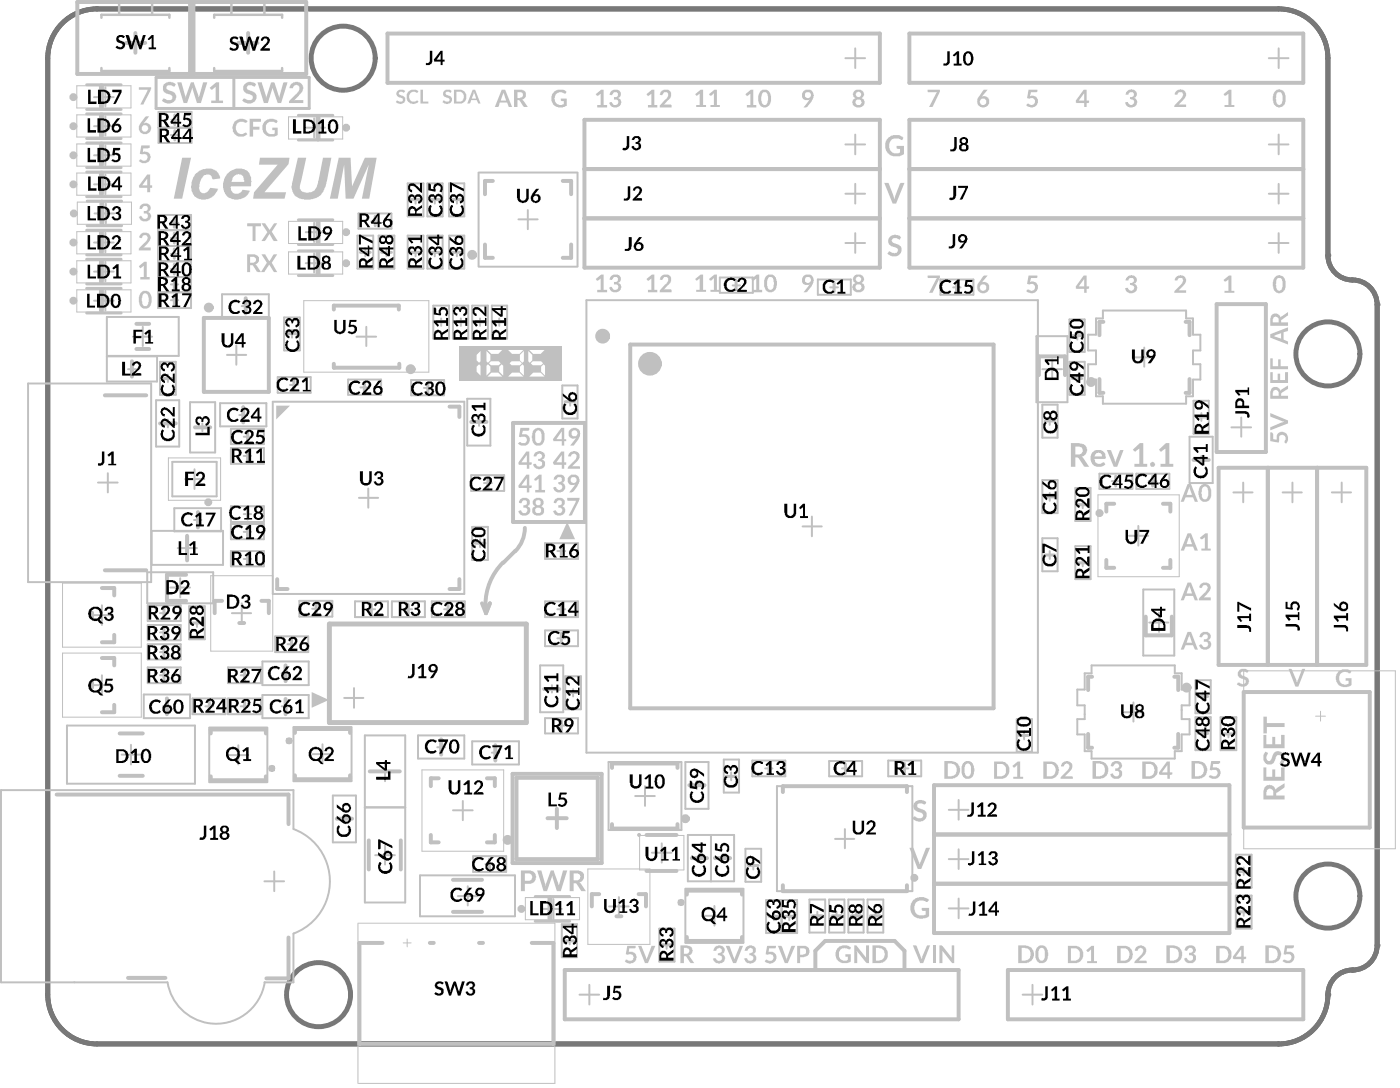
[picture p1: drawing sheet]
<svg xmlns="http://www.w3.org/2000/svg" width="120mm" height="93mm" viewBox="0 0 120 93" stroke-linecap="round" stroke-linejoin="round" font-family="sans-serif">
<path d="M5.6 1.8a4.2 4.2 0 0 1 2.7-1h101.2a4.2 4.2 0 0 1 4.3 4.2v16.9a2.11 2.11 0 0 0 2.1 2.1 2.11 2.11 0 0 1 2.1 2.1v54.8a2.11 2.11 0 0 1-2.1 2.1 2.11 2.11 0 0 0-2.1 2.1 4.2 4.2 0 0 1-4.3 4.3h-101.2a4.2 4.2 0 0 1-4.2-4.3v-80.1a4.2 4.2 0 0 1 1.5-3.2z" fill="none" stroke="#5a5a5a" stroke-width=".42"/>
<g fill="#787878">
<circle cx="113.8" cy="85.1" r=".21"/>
<circle cx="115.9" cy="83" r=".21"/>
<circle cx="113.8" cy="21.9" r=".21"/>
<circle cx="118" cy="80.9" r=".21"/>
<circle cx="118" cy="26.1" r=".21"/>
</g>
<g fill="none" stroke="#787878" stroke-width=".42">
<path d="M5.6 1.8a4.2 4.2 0 0 1 2.7-1h101.2a4.2 4.2 0 0 1 4.3 4.2v16.9a2.11 2.11 0 0 0 2.1 2.1 2.11 2.11 0 0 1 2.1 2.1v54.8a2.11 2.11 0 0 1-2.1 2.1 2.11 2.11 0 0 0-2.1 2.1 4.2 4.2 0 0 1-4.3 4.3h-101.2a4.2 4.2 0 0 1-4.2-4.3v-80.1a4.2 4.2 0 0 1 1.5-3.2z"/>
<circle cx="29.4" cy="5" r="2.74"/>
<circle cx="113.8" cy="30.3" r="2.74"/>
<circle cx="113.8" cy="76.7" r="2.74"/>
<circle cx="27.3" cy="85.1" r="2.74"/>
</g>
<g fill="none" stroke="#c0c0c0" stroke-width=".09">
<path d="M6.6 7.3h4.6v1.9h-4.6zM6.6 9.8h4.6v1.9h-4.6zM6.6 12.3h4.6v1.9h-4.6zM6.6 14.8h4.6v1.9h-4.6zM6.6 19.8h4.6v1.9h-4.6zM6.6 17.3h4.7v1.9h-4.7zM24.7 10h4.7v1.9h-4.7zM24.7 18.9h4.7v1.9h-4.7zM6.6 22.3h4.6v1.9h-4.6zM6.6 24.8h4.6v1.9h-4.6zM14.4 39.2h4.5v3.6h-4.5zM24.7 21.6h4.7v1.9h-4.7z"/>
<path d="M26 25.7h10.7v6.2h-10.7zM5.4 49.9h6.7v5.5h-6.7zM5.4 55.9h6.7v5.5h-6.7zM18.1 49.3h5.3v6.4h-5.3zM94.1 42.4h6.9v7h-6.9zM106.6 57.4h12.9v15.3h-12.9zM30.7 79v13.7M30.7 79h16.8v13.7h-16.8M36.2 65.9h7v7h-7zM45 76.8h4.6v1.9h-4.6zM50.4 74.4h5.3v6.4h-5.3zM54.8 71.5h3.8v3h-3.8z"/>
<path d="M112.7 61.3h.9M113.1 60.9v.8M34.5 80.7h.7M34.9 80.4v.7"/>
</g>
<g fill="none" stroke="#c0c0c0" stroke-width=".17">
<path d="M8.1 13.3h1.6M8.1 15.8h1.6M8.1 10.8h1.6M8.1 8.3h1.6M8.1 18.3h1.7M9 7.5v1.6M9 10v1.6M9 12.4v1.7M9 14.9v1.7M9 19.9v1.7M9.1 17.4v1.7M13.5 18.4h2.9v8h-2.9z"/>
<path d="M13.5 19.7h2.9M13.6 9.6h2.8v2.6h-2.8zM13.6 10.9h2.8M14.6 19.1h.7M14.6 11.6h.7M14.7 10.3h.6M14.9 18.7v.7M15 9.9v.7M15 11.3v.6M26.2 19.9h1.6M26.2 10.9h1.6M26.9 10.1v1.7"/>
<path d="M26.9 19.1v1.6M30.7 18.3h2.8v1.3h-2.8zM31.8 18.9h.7M32.1 18.6v.6M33.2 2.9h42.2v4.2h-42.2zM34.9 15.7h1.4v2.8h-1.4zM35.3 17.1h.6M35.6 16.8v.6M36.6 15.7h1.3v2.8h-1.3zM37 17.1h.6M37.2 16.8v.6M38.5 15.7h1.3v2.8h-1.3z"/>
<path d="M38.8 17.1h.7M39.1 16.8v.6M41 14.8v8M41 14.8h8.5M44.4 18.8h1.7M45.2 18v1.6M49.5 14.8v8M50.1 10.3h25.3v12.6h-25.3zM50.1 18.7h25.3M50.1 14.5h25.3M72.4 16.6h1.7M72.4 12.4h1.7"/>
<path d="M72.4 5h1.7M73.3 4.1v1.7M73.3 11.5v1.7M73.3 15.7v1.7M73.3 20v1.6M77.9 2.9h33.8v4.2h-33.8zM77.9 10.3h33.8v12.6h-33.8zM77.9 18.7h33.8M77.9 14.5h33.8M108.7 16.6h1.7M108.7 12.4h1.7M108.7 5h1.7"/>
<path d="M109.5 4.1v1.7M109.5 11.5v1.7M109.5 15.7v1.7M109.5 20v1.6M2.4 32.8h10.6v17h-10.6zM8.1 25.7h1.6M8.1 23.2h1.6M8.1 20.8h1.6M9 22.4v1.7M9 24.9v1.7M9.2 27.1h6.1v3.4h-6.1zM9.2 30.5h4.3v2.2h-4.3z"/>
<path d="M11 31.6h.6M11.3 31.3v.6M11.4 28.8h1.6M12.2 28v1.6M13.4 34.3h2v3.9h-2zM13.5 23.7h2.9M13.5 25h2.9M13.5 21.1h2.9M13.5 22.4h2.9M13.7 31h1.4v2.8h-1.4zM14 32.4h.7M14 36.2h.7"/>
<path d="M14.4 32.1v.6M14.4 35.9v.7M14.6 23h.7M14.6 24.3h.7M14.6 25.7h.7M14.6 20.4h.7M14.6 21.7h.7M14.9 20v.7M14.9 21.4v.6M14.9 22.7v.7M14.9 24.1v.6M14.9 25.4v.6"/>
<path d="M16.3 34.4h2.1v4.3h-2.1zM17 36.6h.7M17.3 36.2v.7M17.5 27.2h5.5v6.3h-5.5zM18.9 34.5h3.9v2h-3.9zM19 25.2h4v2h-4zM19.4 30.4h1.7M19.8 36.7h2.8v1.3h-2.8zM19.8 38.4h2.8v1.3h-2.8zM20.2 29.6v1.6M20.5 35.5h.7M20.7 26.2h.6"/>
<path d="M20.8 35.2v.7M20.9 39h.6M20.9 37.4h.6M21 25.9v.6M21.2 37v.7M21.2 38.7v.7M23.4 34.4h16.4v16.4h-16.4zM23.8 32.3h2.8v1.3h-2.8zM24.3 27.2h1.4v2.8h-1.4zM24.7 28.6h.7M24.8 33h.7M25 28.2v.7"/>
<path d="M25.2 32.6v.7M26.2 22.5h1.6M26.9 21.7v1.6M29.8 32.5h2.8v1.3h-2.8zM30.5 28.8h1.7M30.6 20.2h1.4v2.8h-1.4zM30.9 33.2h.7M31 21.6h.6M31.2 32.8v.7M31.3 21.3v.6M31.4 28v1.6M32.4 20.2h1.4v2.8h-1.4z"/>
<path d="M32.8 21.6h.7M33.1 21.3v.6M34.9 20.2h1.4v2.8h-1.4zM35.2 32.5h2.8v1.3h-2.8zM35.3 21.6h.6M35.6 21.3v.6M36.3 33.2h.7M36.6 20.2h1.3v2.8h-1.3zM36.7 32.9v.6M37 21.6h.6M37.1 26.2h1.4v2.8h-1.4zM37.2 21.3v.6"/>
<path d="M37.5 27.6h.6M37.8 27.3v.6M38.5 20.2h1.3v2.8h-1.3zM38.8 21.6h.7M38.8 26.2h1.3v2.8h-1.3zM39.1 27.6h.7M39.1 21.3v.6M39.5 27.3v.6M40 34.1h2v4h-2zM40.5 26.2h1.3v2.8h-1.3zM40.7 36.1h.7M40.8 27.6h.7"/>
<path d="M41 22.8h8.5M41 35.8v.7M41.1 27.3v.6M42.1 26.2h1.3v2.8h-1.3zM42.4 27.6h.7M42.8 27.3v.6M48.2 33h1.3v2.8h-1.3zM48.5 34.4h.6M48.8 34.1v.6M50.2 25.7h38.7v38.7h-38.7zM61.7 23.8h2.8v1.3h-2.8zM62.8 24.4h.6"/>
<path d="M63.1 24.1v.7M70.1 23.9h2.8v1.3h-2.8zM71.1 24.6h.7M71.5 24.3v.6M72.4 20.8h1.7M80.6 23.9h2.8v1.3h-2.8zM81.7 24.6h.6M82 24.3v.6M88.8 28.8h2.7v5.6h-2.7zM89.3 34.6h1.3v2.9h-1.3zM89.3 31.6h1.7M89.6 36h.7"/>
<path d="M89.9 35.7v.7M90.1 30.8v1.6M91.6 27.3h1.3v2.8h-1.3zM91.6 31h1.3v2.8h-1.3zM92 32.4h.6M92 28.7h.6M92.3 28.4v.7M92.3 32.1v.6M94.5 26.6h7.1v.7h.6v1.4h.6v1.3h-.6v1.2h.6v1.3h-.6v1.4h-.6v.7h-7.1v-.7h-.6v-1.4h-.7v-1.3h.7v-1.2h-.7v-1.3h.7v-1.4h.6zM97.2 30.6h1.7M98 29.7v1.7M101.9 37.4h2v3.9h-2z"/>
<path d="M102.3 34.3h1.3v2.8h-1.3zM102.6 39.4h.6M102.6 35.7h.6M102.9 35.4v.6M102.9 39v.7M104.2 26h4.3v12.7h-4.3zM105.5 36.6h1.7M106.3 35.7v1.7M108.7 20.8h1.7M7.9 58.6h1.7M7.9 52.7h1.7M8.4 41.3h1.7"/>
<path d="M8.7 51.8v1.7M8.7 57.8v1.6M9.2 40.5v1.7M12.3 59.4h4v2.1h-4zM12.6 49h5.7v2.6h-5.7zM12.7 51.8h2.8v1.4h-2.8zM12.7 53.5h2.8v1.3h-2.8zM12.7 55.1h2.8v1.4h-2.8zM12.7 57.1h2.8v1.4h-2.8zM13 45.4h6.1v3h-6.1zM13.7 57.8h.7M13.7 54.1h.7"/>
<path d="M13.7 55.8h.7M13.7 52.5h.7M14 52.2v.6M14 53.8v.7M14 55.5v.7M14 57.5v.6M14.6 50.3h1.7M14.9 43.5h4v2h-4zM15.2 46.9h1.7M15.4 49.5v1.6M15.9 41h1.6M16 46.1v1.7"/>
<path d="M16.2 51.9h1.3v2.8h-1.3zM16.5 59.8h2.8v1.3h-2.8zM16.5 53.3h.7M16.6 44.5h.7M16.7 40.2v1.7M16.9 53v.7M17 44.2v.7M19.5 57.1h2.9v1.4h-2.9zM19.5 59.8h2.9v1.3h-2.9zM19.8 43.3h2.8v1.4h-2.8zM19.8 44.9h2.8v1.3h-2.8zM19.8 47.2h2.8v1.3h-2.8z"/>
<path d="M19.9 52.5h1.6M20.6 57.8h.7M20.7 51.6v1.7M20.9 47.8h.6M20.9 45.5h.6M20.9 44h.6M21 57.5v.6M21.2 43.7v.6M21.2 45.2v.7M21.2 47.5v.7M22.5 56.6h3.9v2h-3.9zM22.5 59.5h3.9v2h-3.9z"/>
<path d="M23.6 54.5h2.8v1.3h-2.8zM24.1 57.6h.7M24.5 57.3v.7M24.6 55.1h.7M25 54.8v.7M25.6 51.4h2.9v1.4h-2.9zM26.7 52.1h.7M27.1 51.8v.6M28.2 53.4h16.9v8.5h-16.9zM29.5 59.7h1.6M30.3 58.9v1.7M30.4 51.5h2.8v1.3h-2.8z"/>
<path d="M30.8 42.6h1.6M31.5 52.2h.6M31.6 41.8v1.7M31.8 51.8v.7M33.6 51.5h2.8v1.3h-2.8zM34.6 52.2h.7M35 51.8v.7M37 51.5h2.8v1.3h-2.8zM38 52.2h.7M38.4 51.8v.7M40.4 40.7h2.8v1.3h-2.8zM40.5 45.1h1.3v2.8h-1.3z"/>
<path d="M40.8 46.5h.7M41.1 46.2v.6M41.5 41.3h.6M41.8 41v.7M46.3 57h2v4h-2zM46.7 46.5h2.8v1.3h-2.8zM46.7 51.5h2.8v1.3h-2.8zM46.7 54h2.8v1.3h-2.8zM46.9 59h.7M47.3 58.6v.7M47.8 54.6h.6M47.8 52.2h.6"/>
<path d="M47.8 47.2h.6M48.1 46.8v.7M48.1 51.8v.7M48.1 54.3v.7M48.4 57.9h1.4v2.8h-1.4zM48.8 59.3h.6M49.1 59v.6M68.8 45.1h1.6M69.6 44.2v1.7M89.3 41.1h1.3v2.8h-1.3zM89.3 46.1h1.3v2.8h-1.3zM89.6 47.5h.7"/>
<path d="M89.6 42.5h.7M89.9 42.2v.7M89.9 47.2v.6M92.1 41.8h1.3v2.8h-1.3zM92.1 46.7h1.3v2.9h-1.3zM92.4 48.2h.7M92.4 43.2h.7M92.8 42.9v.6M92.8 47.8v.7M93.5 57h7.1v.6h.6v1.4h.7v1.4h-.7v1.2h.7v1.3h-.7v1.4h-.6v.6h-7.1v-.6h-.6v-1.4h-.6v-1.3h.6v-1.2h-.6v-1.4h.6v-1.4h.6zM94.2 40.5h2.8v1.4h-2.8zM95.2 41.2h.7"/>
<path d="M95.6 40.8v.7M96.7 45.9h1.7M97.4 40.5h2.8v1.4h-2.8zM97.5 45v1.7M97.9 50.5h2.7v5.6h-2.7zM98.4 41.2h.7M98.5 53.3h1.6M98.8 40.8v.7M99.3 52.4v1.7M102.4 58.2h1.3v2.9h-1.3zM102.8 59.6h.6M103.1 59.3v.7"/>
<path d="M104.4 40h12.7v16.9h-12.7zM105.7 42.2h1.6M106.5 41.3v1.7M108.6 40v16.9M109.9 42.2h1.6M110.7 41.3v1.7M112.8 40v16.9M114.1 42.2h1.7M114.9 41.3v1.7M5.7 62.1h11v5h-11zM10.4 64.6h1.7M11.2 63.8v1.6"/>
<path d="M14 60.5h.6M14.3 60.1v.7M17.6 60.5h.7M17.9 60.1v.7M17.9 62.3v4.6M17.9 67h5M17.9 62.3h5M19.6 64.6h1.7M20.4 63.8v1.6M20.6 60.5h.7M21 60.1v.7M22.7 75.4h1.6"/>
<path d="M22.9 62.3v4.6M23.5 74.6v1.7M24.1 60.5h.7M24.5 60.1v.7M25.1 66.9h5M25.1 62.2h5M25.1 62.3v4.5M26.8 64.6h1.7M27.6 63.7v1.7M28.5 68.1h2v4h-2zM29.1 70.1h.7M29.5 69.7v.7"/>
<path d="M30.1 62.3v4.5M31.3 69.1h.1M31.3 63h3.4v14.3h-3.4zM31.3 69.1h3.4M32.1 73.2h1.7M32.1 66h1.7M33 65.2v1.7M33 72.4v1.6M35.8 63h4v1.9h-4zM36 74.9h8.1v3.5h-8.1zM37.5 64h.6M37.8 63.6v.7"/>
<path d="M38.8 69.4h1.7M39.2 76.7h1.7M39.7 68.6v1.6M40.1 75.9v1.6M40.5 63.5h4v1.9h-4zM40.5 73.3h2.9v1.3h-2.9zM41.6 74h.7M41.9 73.6v.7M42.1 64.4h.7M42.4 64.1v.7M46.5 77.8h1.6M46.7 61.5h2.8v1.3h-2.8z"/>
<path d="M47.4 77v1.6M47.8 62.1h.6M48.1 61.8v.6M48.1 79.1h1.3v2.8h-1.3zM52.1 65.2h6.3v5.9h-6.3zM52.2 77.6h1.7M53 76.8v1.6M54.4 68.1h1.7M55.3 67.3v1.7M55.9 73h1.6M56.5 79.5h1.3v2.8h-1.3zM56.7 72.2v1.6"/>
<path d="M58.7 65.2h2v4h-2zM58.7 76.1v4.6M58.7 76.1h5M58.9 71.5h4v3.9h-4zM59.4 67.2h.6M59.6 73.5h.6M59.7 66.9v.7M59.9 73.1v.7M60.4 78.4h1.7M60.9 71.5v3.9M61.2 77.5v1.7M61.6 73.5h.6"/>
<path d="M61.9 73.1v.7M62 65h1.3v2.8h-1.3zM62.3 66.5h.7M62.6 66.1v.7M63.7 76.1v4.6M63.9 72.7h1.3v2.8h-1.3zM64.2 74.1h.7M64.5 65.1h2.8v1.4h-2.8zM64.5 73.8v.6M65.6 65.8h.6M65.6 77h2.7v2.9h-2.7zM65.9 65.4v.7"/>
<path d="M66 78.4h.6M66.3 78.1v.7M66.6 67.3h11.6v9h-11.6zM66.9 77v2.9M67 77v2.9M67.3 78.4h.7M67.6 78.1v.7M69.3 77h1.4v2.8h-1.4zM69.7 78.4h.7M70 78.1v.6M71 77h1.3v2.8h-1.3zM71 65.1h2.9v1.4h-2.9z"/>
<path d="M71.3 78.4h.7M71.5 71.8h1.7M71.7 78.1v.6M72.1 65.8h.7M72.4 71v1.6M72.4 65.5v.6M72.7 77h1.3v2.8h-1.3zM73 78.4h.7M73.4 78.1v.6M74.3 77h1.4v2.8h-1.4zM74.7 78.4h.6M75 78.1v.6"/>
<path d="M76.1 65.1h2.8v1.4h-2.8zM77.2 65.8h.6M77.5 65.4v.7M80 67.2h25.3v12.7h-25.3zM80 75.7h25.3M80 71.4h25.3M81.3 77.8h1.7M81.3 73.5h1.7M81.3 69.3h1.7M82.1 68.5v1.7M82.1 72.7v1.7M82.1 76.9v1.7"/>
<path d="M87.1 61.6h1.3v2.7h-1.3zM87.4 63h.7M87.7 62.6v.7M96.3 61h1.6M97.1 60.1v1.7M102.4 61.4h1.3v2.8h-1.3zM102.8 62.8h.6M103.1 62.4v.7M104.6 61.4h1.3v2.8h-1.3zM104.9 62.8h.7M105.2 62.5v.6M105.9 76.7h1.3v2.8h-1.3z"/>
<path d="M105.9 73.2h1.3v2.8h-1.3zM106.2 78.1h.7M106.2 74.6h.7M106.6 74.3v.6M106.6 77.7v.7M22.7 84.1a4.2 4.2 0 0 1-4.2 3.5 4.2 4.2 0 0 1-4.1-3.5h-14.3v-16.5h25v3.4a4.8 4.8 0 0 1 3.2 4.4 4.8 4.8 0 0 1-3.1 4.5l-.1 4.2h-2.4M48.4 83h33.7v4.3h-33.7zM48.5 80.5h.6M48.8 80.2v.6M49.6 85.1h1.7M50.5 84.3v1.7M56.8 80.9h.7"/>
<path d="M57.1 80.5v.7M58.7 80.7h5M86.3 83h25.4v4.3h-25.4zM87.6 85.1h1.7M88.5 84.3v1.7"/>
</g>
<path d="M6.6 .2h19.6v6.1h-19.6zM10.8 3.7h1.6M11.6 2.8v1.7M16.3 .2v6.1M16.6 .2v6.1M20.4 3.7h1.7M21.3 2.8v1.7M43.9 66.2h7.6v7.7h-7.6zM46.9 70h1.7M47.7 69.2v1.7" fill="none" stroke="#c0c0c0" stroke-width=".34"/>
<g fill="#c0c0c0">
<path d="M23.7 34.7h1.1l-1.1 1.2z"/>
<path d="M26.7 59.2l1.5 .7-1.5 .7z"/>
<path d="M48.6 44.7l.7 1.5h-1.4z"/>
</g>
<g fill="none" stroke="#c0c0c0" stroke-width=".34">
<path d="M33.2 2.9h42.2v4.2h-42.2zM42.2 15.5h-.6v1.1M48.2 15.5h.7v1.1M50.1 10.3h25.3v12.6h-25.3zM50.1 18.7h25.3M50.1 14.5h25.3M77.9 2.9h33.8v4.2h-33.8zM77.9 10.3h33.8v12.6h-33.8zM77.9 18.7h33.8M77.9 14.5h33.8M9 33.8h3.5M11.3 30.9v1.3"/>
<path d="M11.7 29.9h1.1M11.7 27.7h1.1M13.7 36.2h1.4M16.7 36.6h1.3M17.5 27.2h5.5v6.3h-5.5zM20.8 34.9v1.3M21 25.5v1.3M28.6 31.1v.4h5.6v-.4M28.6 26.5v-.3h5.6v.3M38.5 34.8h.9v.9M40.4 36.1h1.3M41.6 20.9v1.2h.6"/>
<path d="M44 36.2h6.1v8.5h-6.1zM48.9 20.9v1.2h-.7M54 29.5h31.1v31.1h-31.1zM89 32.1v-1.6h2.2v1.6M94.2 32.4v1.2h.3M94.5 27.6h-.3v1.1M101.6 27.6h.3v1.1M101.9 32.4v1.2h-.3M102.3 39.4h1.3M104.2 26h4.3v12.7h-4.3zM7.9 52.4v.5M7.9 58.4v.5"/>
<path d="M8.7 50.3h1.1v.7M8.7 56.3h1.1v.7M9 48.8h3.5M9.8 54.3v.7h-1.1M14.3 59.8v1.3M15.9 49.2h-1.6v2.2h1.6M16 45.9v2.1M17 43.8v1.3M19 51.4h-.6v1.1M20.5 53.3h.4M22.4 51.4h.6v1.1M23.7 49.6v.8h.9"/>
<path d="M24.5 57v1.3M24.5 59.8v1.3M39.4 49.6v.8h-.9M41.3 51.6l.3 .9M41.6 51.8v.7M42 51.6l-.4 .9M44.1 47.2l-1 1M46.6 59h1.3M93.6 57.9h-.4v1.2M94.8 47.9v.7h.7M95.5 43.1h-.7v.7M98.2 52.8v1.6h2.2v-1.6"/>
<path d="M99.6 43.1h.7v.7M100.3 47.9v.7h-.7M100.6 57.9h.3v1.2M104.4 40h12.7v16.9h-12.7zM106.6 59.2h10.8v11.6h-10.8zM108.6 40v16.9M112.8 40v16.9M4.9 68h19.8v2.5M9.8 60.3v.7h-1.1M10.3 62.8h1.9M10.3 66.4h1.9M18.1 62.8v-.4h4.7v.4"/>
<path d="M18.1 66.5v.3h4.7v-.3M25.3 62.7v-.3h4.7v.3M25.3 66.4v.3h4.7v-.3M28.9 70.1h1.3M31.6 71.9v2.5M31.7 66h2.6M34.3 71.9v2.5M36.9 71.5v.6h.7M37.6 66.6h-.7v.7M37.8 63.3v1.3M38.8 78.1h2.5M38.8 75.3h2.5"/>
<path d="M41.7 66.6h.7v.7M42.4 71.5v.6h-.7M42.4 63.8v1.3M44.3 66.6h6.9v6.9h-6.9zM51.3 76.5h-.6v1.1M52.4 65.7v-.3h5.6v.3M52.4 70.5v.4h5.6v-.4M52.8 78.4h.4M54.7 76.5h.6v1.1M55.4 74.6h2.6M55.4 71.5h2.6M58.8 76.6v-.4h4.8v.4"/>
<path d="M59.1 67.2h1.3M59.3 73.5h1.3M61.2 73.5h1.4M67.1 67.8v-.5h10.6v.5M67.1 75.8v.5h10.6v-.5M80 67.2h25.3v12.7h-25.3zM80 75.7h25.3M80 71.4h25.3M93.2 62.8v1.2h.4M100.9 62.8v1.2h-.3M11 83.7h3.2M24.7 80.2v3.6h-1.9"/>
<path d="M32.8 80.7h-2v8.7h16.6v-8.7h-1.8M36.8 80.7h.4M41 80.7h.4M48.4 83h33.7v4.3h-33.7zM58.8 80.2v.3h4.8v-.3M69.9 83v-1.6l.8-.9h5.9l.9 .9v1.6M86.3 83h25.4v4.3h-25.4z"/>
</g>
<g fill="none" stroke="#c0c0c0" stroke-width=".42">
<path d="M8.7 7.3v1.9M8.7 9.8v1.8M8.7 12.3v1.8M8.7 14.8v1.8M8.7 19.8v1.8M8.7 17.3v1.8M27.3 10.1v1.8M27.3 19v1.8M8.7 22.3v1.8M8.7 24.8v1.8M27.3 21.7v1.8M28.2 53.4h16.9v8.5h-16.9z"/>
<path d="M47.1 76.8v1.8"/>
</g>
<path d="M8.7 1.5v-.2h5.8v.2M8.7 5.8v.3h5.8v-.3M10.2 1.3v-1.1h2.8v1.1M18.3 1.5v-.2h5.9v.2M18.3 5.8v.3h5.9v-.3M19.8 1.3v-1.1h2.9v1.1" fill="none" stroke="#c0c0c0" stroke-width=".21"/>
<g fill="none" stroke="#c0c0c0" stroke-width=".25">
<path d="M7.4 19.7h3M7.4 16.8h3M7.4 14.3h3M7.4 14.7h3M7.4 9.7h3M7.4 11.9h3M7.4 12.2h3M7.4 9.4h3M7.4 7.3h3M7.5 17.2h2.9M7.5 19.3h2.9M13.4 6.6h13.1v2.7h-13.1z"/>
<path d="M14.9 18.7v.8M14.9 20v.8M15 9.8v.9M15 11.2v.8M20 6.6v2.7M25.6 18.8h2.9M25.6 9.9h2.9M25.6 12h2.9M32.1 18.5v.8M35.2 17.1h.8M36.9 17.1h.8M38.7 17.1h.9"/>
<path d="M7.4 26.8h3M7.4 24.7h3M7.4 24.3h3M7.4 21.8h3M7.4 22.2h3M14 32.4h.8M14.9 21.3v.8M14.9 22.6v.9M14.9 24v.8M14.9 25.3v.8M21.2 37v.8M21.2 38.6v.9"/>
<path d="M24.6 28.6h.8M25.2 32.5v.9M25.6 23.6h2.9M25.6 21.5h2.9M25.6 20.9h2.9M30.9 21.6h.8M31.2 32.7v.8M32.7 21.6h.8M35.2 21.6h.8M36.7 32.8v.8M36.9 21.6h.8M37.4 27.6h.8"/>
<path d="M38.7 21.6h.9M39.1 27.6h.8M40.7 27.6h.9M42.4 27.6h.8M48.4 34.4h.8M63.1 24v.8M71.5 24.2v.8M82 24.2v.8M89.6 36h.8M91.9 32.4h.8M91.9 28.7h.8M102.5 35.7h.8"/>
<path d="M14 52.1v.8M14 53.8v.8M14 55.4v.8M14 57.4v.8M16.5 53.3h.8M21 57.4v.8M21.2 43.6v.8M21.2 45.1v.8M21.2 47.4v.9M25 54.7v.9M27.1 51.7v.8M31.8 51.7v.9"/>
<path d="M35 51.7v.9M38.4 51.7v.9M40.7 46.5h.9M41.8 40.9v.9M48.1 46.7v.9M48.1 51.7v.9M48.1 54.2v.9M48.7 59.3h.8M89.6 47.5h.8M89.6 42.5h.8M92.4 48.2h.8M92.4 43.2h.8"/>
<path d="M95.6 40.8v.8M98.8 40.8v.8M102.7 59.6h.8M17.9 60v.9M21 60v.9M41.9 73.5v.9M45.9 78.9h2.9M45.9 76.7h2.9M48.1 61.7v.8M62.2 66.5h.9M64.1 74.1h.9M65.9 78.4h.8"/>
<path d="M65.9 65.4v.8M67.2 78.4h.8M69.6 78.4h.8M71.3 78.4h.8M72.4 65.4v.8M72.9 78.4h.9M74.6 78.4h.8M77.5 65.4v.8M87.3 63h.9M102.7 62.8h.8M104.8 62.8h.9M106.1 78.1h.9"/>
<path d="M106.1 74.6h.9M48.4 80.5h.8M56.7 80.9h.8"/>
</g>
<path d="M14.8 39.5h3.8v3h-3.8z" fill="none" stroke="#c0c0c0" stroke-width=".17"/>
<g fill="#c0c0c0">
<path d="M12.1 20h.1a.48 .48 0 0 1 .7 .1 .48 .48 0 0 1-.2 .7l-.4 .4h.6v.2h-1v-.1l.5-.5a.39 .39 0 0 0 .1-.7l-.3 .1-.1 .2-.2-.1z"/>
<path d="M12.1 17.5h.1a.42 .42 0 0 1 .6 0 .42 .42 0 0 1-.1 .6 .44 .44 0 0 1 .2 .6 .44 .44 0 0 1-.6 .2h-.2l-.2-.3 .2-.1a.28 .28 0 0 0 .4 .2 .28 .28 0 0 0 .2-.3l-.1-.1h-.3v-.2a.23 .23 0 0 0 .3-.2 .23 .23 0 0 0-.1-.3 .23 .23 0 0 0-.3 .2h-.3z"/>
<path d="M59.6 23.9l.4-.4h.2v1.3h.3v.2h-.9v-.2h.3l.1-1-.3 .2z"/>
<path d="M60.7 23.9l.5-.4h.2v1.3h.3v.2h-.8v-.2h.3v-1l-.2 .2h-.2z"/>
<path d="M76.3 20.2a.68 .68 0 0 1 .9 .1l-.1 .2a.5 .5 0 0 0-.7 0 .55 .55 0 0 0 .6 .4 .58 .58 0 0 1 .2 .8 .58 .58 0 0 1-.8 .2l-.4-.2 .1-.2h.2a.34 .34 0 0 0 .4 .2 .34 .34 0 0 0 .2-.4l-.3-.2a.51 .51 0 0 1-.5-.3 .51 .51 0 0 1 .2-.6z"/>
<path d="M79.5 23.6h1v.2l-.6 1.3h-.3l.7-1.3h-.8z"/>
<path d="M88.1 23.6h.8l-.1 .2h-.5l-.1 .3a.52 .52 0 0 1 .7 .6 .52 .52 0 0 1-.8 .3l-.2-.1 .2-.1a.32 .32 0 0 0 .4 0 .32 .32 0 0 0 0-.5h-.5z"/>
<path d="M96.6 23.7a.42 .42 0 0 1 .6-.1 .42 .42 0 0 1 0 .7h-.1a.39 .39 0 0 1 .3 .4 .39 .39 0 0 1-.3 .4 .55 .55 0 0 1-.7-.4l.2-.1a.27 .27 0 0 0 .4 .3 .27 .27 0 0 0 .1-.5h-.3v-.2a.23 .23 0 0 0 .3-.1 .23 .23 0 0 0-.1-.3 .23 .23 0 0 0-.3 .2h-.3z"/>
<path d="M101.7 81h.1a.39 .39 0 0 1 .6 .1 .39 .39 0 0 1-.2 .5 .44 .44 0 0 1 .2 .6 .44 .44 0 0 1-.6 .2l-.3-.1a.15 .15 0 0 1 0-.3 .14 .14 0 0 1 .2 .1 .26 .26 0 0 0 .4 .1 .26 .26 0 0 0 .1-.3 .26 .26 0 0 0-.3-.1v-.2a.23 .23 0 0 0 .3-.2 .23 .23 0 0 0-.2-.3 .23 .23 0 0 0-.3 .2h-.2z"/>
<path d="M100.7 23.8l.1-.1a.49 .49 0 0 1 .7 0 .49 .49 0 0 1-.1 .7l-.4 .5h.6v.2h-1v-.2l.6-.5a.4 .4 0 0 0 0-.6h-.2l-.1 .2h-.3z"/>
<path d="M104.8 24l.5-.4h.2v1.3h.3v.2h-.9v-.2h.3v-1l-.2 .2h-.1z"/>
<path d="M110.4 57.3h.3l.4 1.1 .4-1.1h.3l-.6 1.5h-.2z"/>
<path d="M114.7 57.5a.98 .98 0 0 1 1.1 0l-.2 .1a.53 .53 0 0 0-.9 .4 .53 .53 0 0 0 .8 .5v-.2h-.2v-.2h.5v.5l-.5 .2a.8 .8 0 0 1-.8-.4 .8 .8 0 0 1 .2-.9z"/>
<path d="M11.9 22.8l.5-.4h.2v1.3h.2v.2h-.8v-.2h.3v-1l-.2 .3z"/>
<path d="M47.5 7.8l.3-.1h.5l.3 .1-.1 .2h-.2a.52 .52 0 0 0-.7 .1 .52 .52 0 0 0 .1 .7 .44 .44 0 0 0 .6 .1v-.2h-.2l-.1-.3h.6v.7l-.7 .1a.8 .8 0 0 1-.6-.6 .8 .8 0 0 1 .2-.8z"/>
<path d="M59.6 8.1l.4-.4h.2v1.3h.3v.2h-.9v-.2h.3l.1-1-.3 .2z"/>
<path d="M60.7 8.1l.5-.4h.2v1.3h.3v.2h-.8v-.2h.3v-1l-.2 .2h-.2z"/>
<path d="M79.5 7.7h1v.2l-.6 1.3h-.3l.7-1.3h-.8z"/>
<path d="M88.1 7.7h.8l-.1 .2h-.5l-.1 .3a.51 .51 0 0 1 .7 .6 .51 .51 0 0 1-.7 .4l-.3-.2 .1-.1a.37 .37 0 0 0 .7-.2 .32 .32 0 0 0-.2-.3 .32 .32 0 0 0-.3 0h-.2z"/>
<path d="M96.6 7.8a.48 .48 0 0 1 .5-.1 .48 .48 0 0 1 .3 .5l-.3 .2a.37 .37 0 0 1 .3 .3 .37 .37 0 0 1-.2 .4 .54 .54 0 0 1-.8-.3l.2-.1a.3 .3 0 0 0 .3 .3 .3 .3 0 0 0 .3-.3l-.1-.2h-.3v-.2a.23 .23 0 0 0 .3-.1 .23 .23 0 0 0-.1-.3 .23 .23 0 0 0-.3 .2h-.3z"/>
<path d="M100.7 7.8h.1a.49 .49 0 0 1 .7 0 .49 .49 0 0 1-.1 .7l-.4 .4h.6v.3h-1v-.2l.6-.5a.4 .4 0 0 0 0-.6h-.2l-.1 .2h-.3z"/>
<path d="M104.8 8.1l.5-.4h.2v1.3h.3v.2h-.9v-.2h.3v-1l-.2 .2h-.1z"/>
<path d="M11.9 7.5h1.1v.1l-.7 1.3h-.3l.7-1.2h-.8z"/>
<path d="M14 7.2l.4-.2h.4l.3 .2-.2 .2a.51 .51 0 0 0-.6 0 .45 .45 0 0 0 .5 .4 .54 .54 0 0 1 .3 .7 .54 .54 0 0 1-.7 .4l-.5-.2 .1-.3h.1a.51 .51 0 0 0 .7 0 .51 .51 0 0 0-.6-.4 .52 .52 0 0 1-.2-.8z"/>
<path d="M15.2 7l.4 .1 .3 1.3 .5-1.4h.2l.4 1.4 .4-1.3 .4-.1-.6 1.8h-.3l-.4-1.3-.5 1.3h-.3z"/>
<path d="M18 7.5l.5-.5h.3v1.6h.3v.2h-1v-.2h.4v-1.2l-.3 .3z"/>
<path d="M34.1 7.7h.4l.2 .1-.1 .1a.26 .26 0 0 0-.2-.1 .26 .26 0 0 0-.2 .3l.2 .1a.36 .36 0 0 1 .3 .5 .36 .36 0 0 1-.5 .2l-.3-.2 .2-.1a.21 .21 0 0 0 .3 .1 .21 .21 0 0 0 0-.3 .38 .38 0 0 1-.4-.2 .38 .38 0 0 1 .1-.5z"/>
<path d="M35 7.8a.74 .74 0 0 1 .9 0l-.2 .1a.43 .43 0 0 0-.7 .3 .43 .43 0 0 0 .6 .5l.2-.1 .1 .1-.1 .1a.6 .6 0 0 1-.8-.1 .6 .6 0 0 1-.1-.8z"/>
<path d="M36 7.7h.2v1h.5v.2h-.7z"/>
<path d="M46 74.5l.4 .1 .3 1.3 .5-1.4h.3l.4 1.3 .3-1.2 .4-.1-.6 1.8h-.3l-.4-1.3-.4 1.3h-.3z"/>
<path d="M47.5 40.8h.1a.44 .44 0 0 1 .6-.1 .44 .44 0 0 1 .1 .6h-.1a.44 .44 0 0 1 .2 .6 .44 .44 0 0 1-.6 .3l-.2-.1-.2-.3 .2-.1a.26 .26 0 0 0 .3 .3 .26 .26 0 0 0 .2-.3 .26 .26 0 0 0-.3-.3v-.1a.24 .24 0 0 0 .3-.2 .24 .24 0 0 0-.2-.3 .24 .24 0 0 0-.2 .3h-.3z"/>
<path d="M45.8 41l.4-.4h.2v1.3h.3v.3h-.8v-.3h.2v-.9l-.2 .1h-.1z"/>
<path d="M44.6 36.6h.7v.3h-.5l-.1 .3a.52 .52 0 0 1 .7 .5 .52 .52 0 0 1-.8 .4l-.2-.1 .2-.2a.29 .29 0 0 0 .4 0 .29 .29 0 0 0 0-.4 .29 .29 0 0 0-.4 0h-.1z"/>
<path d="M38 7.8l.2-.1a.41 .41 0 0 1 .5 .1l-.1 .1a.27 .27 0 0 0-.2 0 .27 .27 0 0 0-.2 .2l.2 .1a.36 .36 0 0 1 .3 .5 .36 .36 0 0 1-.5 .2l-.3-.1 .1-.2a.3 .3 0 0 0 .5-.1l-.1-.1a.43 .43 0 0 1-.4-.5z"/>
<path d="M53.7 81h.8l-.1 .2h-.5v.3a.51 .51 0 0 1 .7 .4 .51 .51 0 0 1-.6 .6l-.4-.1v-.3l.2 .1a.29 .29 0 0 0 .4 0 .29 .29 0 0 0 0-.4 .29 .29 0 0 0-.4-.1h-.2z"/>
<path d="M54.7 81h.3l.4 1.1 .4-1.1h.3l-.6 1.4h-.2z"/>
<path d="M51 23.9l.5-.4h.2v1.3h.3v.2h-.8v-.2h.3v-1l-.3 .3z"/>
<path d="M52.3 23.6l.2-.1a.4 .4 0 0 1 .6 .1 .4 .4 0 0 1-.2 .6 .41 .41 0 0 1 .3 .5 .41 .41 0 0 1-.3 .3h-.1a.51 .51 0 0 1-.6-.4h.1a.42 .42 0 0 0 .6 .2 .26 .26 0 0 0 0-.4 .26 .26 0 0 0-.3-.1v-.2a.23 .23 0 0 0 .3-.1 .23 .23 0 0 0-.2-.3 .23 .23 0 0 0-.2 .2h-.3z"/>
<path d="M55.4 23.9l.5-.4h.2v1.3h.2v.2h-.8v-.2h.3v-1l-.2 .3z"/>
<path d="M56.7 23.6l.1-.1a.46 .46 0 0 1 .7 .2 .46 .46 0 0 1-.2 .6l-.4 .5h.6v.2h-1v-.1l.5-.6a.37 .37 0 0 0 .1-.6h-.2l-.2 .3-.2-.1z"/>
<path d="M65.7 81h.8l-.1 .2h-.5l-.1 .3a.51 .51 0 0 1 .7 .6 .51 .51 0 0 1-.8 .3l-.2-.1 .2-.2a.3 .3 0 0 0 .4 .1 .3 .3 0 0 0 .1-.4 .3 .3 0 0 0-.4-.1h-.2z"/>
<path d="M66.6 81h.4l.4 1.1 .4-1.1h.3l-.6 1.4h-.3z"/>
<path d="M71.9 81l.7-.1 .3 .2v.2l-.6-.2a.54 .54 0 0 0-.4 .7 .54 .54 0 0 0 .7 .3v-.2h-.2v-.2h.5v.6l-.6 .1a.78 .78 0 0 1-.7-.5 .78 .78 0 0 1 .3-.9z"/>
<path d="M73.2 80.9l.2 .1 .8 1v-1.1h.3v1.5h-.3l-.8-1v1h-.2z"/>
<path d="M64.4 23.9l.4-.4h.2v1.3h.3v.2h-.8v-.2h.3v-1l-.3 .3z"/>
<path d="M78.2 80.9l.3 .1 .5 1.1 .4-1.1 .3-.1-.6 1.5h-.3z"/>
<path d="M79.9 80.9h.2v1.5h-.2z"/>
<path d="M80.5 80.9l.2 .1 .8 1v-1.1h.3v1.5h-.3l-.8-1v1h-.2z"/>
<path d="M97.3 81.1h.1a.5 .5 0 0 1 .7 0 .5 .5 0 0 1-.2 .8l-.3 .3h.6v.2h-1v-.1l.5-.5a.43 .43 0 0 0 .1-.6l-.1-.1-.3 .3h-.2z"/>
<path d="M93.1 81.3l.4-.3h.2v1.3h.3v.1h-.9v-.1h.4v-1l-.2 .2h-.2z"/>
<path d="M102.9 54.2l.1-.1a.42 .42 0 0 1 .6 .1 .42 .42 0 0 1 0 .6h-.1a.41 .41 0 0 1 .3 .5 .41 .41 0 0 1-.5 .3 .61 .61 0 0 1-.6-.4l.2-.1a.28 .28 0 0 0 .3 .3 .28 .28 0 0 0 .3-.3l-.1-.2h-.3v-.2a.23 .23 0 0 0 .4-.1 .23 .23 0 0 0-.2-.3 .23 .23 0 0 0-.3 .2h-.2z"/>
<path d="M110.1 80.9h.8v.2l-.2 .1h-.4l-.1 .3a.52 .52 0 0 1 .7 .5 .52 .52 0 0 1-.7 .4l-.3-.1 .1-.2a.37 .37 0 0 0 .4 .1 .37 .37 0 0 0 .2-.3l-.1-.2h-.5z"/>
<path d="M106.1 57.4a.61 .61 0 0 1 .9 0l-.2 .2a.3 .3 0 0 0-.3-.1 .3 .3 0 0 0-.2 .2l.3 .2a.46 .46 0 0 1 .4 .5 .46 .46 0 0 1-.6 .4l-.4-.2 .1-.2a.37 .37 0 0 0 .6 0v-.2l-.3-.1a.41 .41 0 0 1-.3-.2 .41 .41 0 0 1 0-.5z"/>
<path d="M12.1 12.4h.7v.3h-.5v.3a.51 .51 0 0 1 .6 .5 .51 .51 0 0 1-.7 .5l-.3-.2 .1-.2a.35 .35 0 0 0 .4 .2 .35 .35 0 0 0 .3-.4 .35 .35 0 0 0-.6-.2h-.1z"/>
<path d="M44.5 42.7a.48 .48 0 0 1 .6-.1 .48 .48 0 0 1 .3 .5l-.2 .2a.46 .46 0 0 1 .1 .7 .46 .46 0 0 1-.6 .1l-.2-.1a.15 .15 0 0 1 0-.3 .14 .14 0 0 1 .2 .1 .25 .25 0 0 0 .4 0 .25 .25 0 0 0-.3-.3v-.3a.23 .23 0 0 0 .4-.1 .23 .23 0 0 0-.2-.3 .23 .23 0 0 0-.3 .2h-.2z"/>
<path d="M47.5 42.7a.48 .48 0 0 1 .6-.1 .48 .48 0 0 1 .3 .4v.2l-.2 .1a.44 .44 0 0 1 .2 .6 .44 .44 0 0 1-.6 .2 .43 .43 0 0 1-.4-.3l.1-.1a.39 .39 0 0 0 .6 .1 .23 .23 0 0 0 0-.3 .23 .23 0 0 0-.3 0v-.3a.23 .23 0 0 0 .3-.1 .23 .23 0 0 0-.2-.3 .23 .23 0 0 0-.2 .2h-.3z"/>
<path d="M48.6 42.6h1v.2l-.7 1.3h-.2l.7-1.2h-.8z"/>
<path d="M12.5 10h.3l-.5 .6a.48 .48 0 0 1 .6 .5 .48 .48 0 0 1-.7 .3 .55 .55 0 0 1-.1-.9zM12.1 11a.3 .3 0 0 0 .6 0 .3 .3 0 0 0-.6 0z"/>
<path d="M73.3 23.5a.42 .42 0 0 1 .6 .1 .42 .42 0 0 1-.1 .6 .43 .43 0 0 1 .2 .6 .43 .43 0 0 1-.5 .2h-.2a.4 .4 0 0 1-.3-.4 .4 .4 0 0 1 .2-.3l.1-.1a.36 .36 0 0 1-.2-.3 .36 .36 0 0 1 .2-.4zM73.3 24.6a.25 .25 0 0 0 .5 0 .25 .25 0 0 0-.5 0zM73.3 23.9a.25 .25 0 0 0 .5 0 .25 .25 0 0 0-.5 0z"/>
<path d="M84.2 23.6h.4l-.5 .6a.48 .48 0 0 1 .6 .4 .48 .48 0 0 1-.5 .5 .55 .55 0 0 1-.5-.4 .55 .55 0 0 1 .2-.5zM83.9 24.6a.3 .3 0 0 0 .6 0 .3 .3 0 0 0-.6 0z"/>
<path d="M99.9 80.9h.6a.76 .76 0 0 1 .8 .8 .76 .76 0 0 1-.8 .7h-.6zM100.2 81.1v1.1h.4a.56 .56 0 0 0 .4-.5 .56 .56 0 0 0-.4-.5z"/>
<path d="M12.1 25a.55 .55 0 0 1 .6 0 .55 .55 0 0 1 .3 .6v.2a.56 .56 0 0 1-.6 .6 .56 .56 0 0 1-.5-.7v-.4zM12.3 25.1l-.2 .6a.38 .38 0 0 0 .4 .5l.2-.1v-.4a.47 .47 0 0 0-.3-.6z"/>
<path d="M12.6 14.9h.3v1h.1v.2h-.1v.4h-.3v-.4h-.7v-.2zM12.6 15.3l-.4 .6h.4z"/>
<path d="M43 7.7h.3l.6 1.5h-.3l-.2-.4h-.6l-.1 .4h-.3zM43.2 7.9l-.3 .7h.5z"/>
<path d="M44 7.7h.5a.46 .46 0 0 1 .5 .3 .46 .46 0 0 1-.2 .6l.4 .6h-.3l-.4-.6h-.2v.6h-.3zM44.3 7.9v.5h.2a.26 .26 0 0 0 .3-.2 .26 .26 0 0 0-.1-.3z"/>
<path d="M73.1 7.8a.46 .46 0 0 1 .7-.1 .46 .46 0 0 1 .1 .6l-.1 .1a.43 .43 0 0 1 .2 .5 .43 .43 0 0 1-.5 .3h-.2a.4 .4 0 0 1-.3-.4 .4 .4 0 0 1 .2-.4h.1a.36 .36 0 0 1-.2-.6zM73.3 8.7a.25 .25 0 0 0 .5 0 .25 .25 0 0 0-.5 0zM73.3 8.1a.25 .25 0 0 0 .5 0 .25 .25 0 0 0-.5 0z"/>
<path d="M84.2 7.7h.4l-.5 .6a.48 .48 0 0 1 .6 .4 .48 .48 0 0 1-.5 .5 .54 .54 0 0 1-.5-.4 .54 .54 0 0 1 .2-.5zM83.9 8.7a.3 .3 0 0 0 .6 0 .3 .3 0 0 0-.6 0z"/>
<path d="M44.6 74.5h.6a.58 .58 0 0 1 .7 .6 .58 .58 0 0 1-.7 .6h-.2v.6h-.4zM45 74.8v.6h.2a.32 .32 0 0 0 .4-.3 .32 .32 0 0 0-.4-.3z"/>
<path d="M48.8 74.5h.6a.54 .54 0 0 1 .6 .4 .54 .54 0 0 1-.4 .7l.6 .7h-.4l-.4-.7h-.3v.7h-.3zM49.1 74.8v.6h.3a.3 .3 0 0 0 .3-.3 .3 .3 0 0 0-.3-.3z"/>
<path d="M48.7 40.8a.54 .54 0 0 1 .8 0 .54 .54 0 0 1 0 .8l-.4 .5-.3 .1 .5-.7a.46 .46 0 0 1-.6-.1 .46 .46 0 0 1 0-.6zM48.9 41.1a.27 .27 0 0 0 .5 0 .27 .27 0 0 0-.5 0z"/>
<path d="M45.1 40.6h.2v1h.3v.1l-.3 .1v.4h-.2v-.4l-.7-.1v-.1zM45.1 40.9l-.4 .7h.4z"/>
<path d="M48.1 36.6h.2v1h.2v.2h-.2v.3h-.2v-.3h-.7v-.2zM48.1 36.9l-.4 .7h.4z"/>
<path d="M48.8 36.8a.51 .51 0 0 1 .7-.1 .51 .51 0 0 1 .1 .8l-.5 .6h-.3l.6-.6a.44 .44 0 0 1-.6-.1 .44 .44 0 0 1 0-.6zM49 37.1a.26 .26 0 0 0 .5 0 .26 .26 0 0 0-.5 0z"/>
<path d="M45.8 36.8a.61 .61 0 0 1 .7 0 .61 .61 0 0 1 .2 .7 .54 .54 0 0 1-.6 .6 .54 .54 0 0 1-.5-.6v-.5zM45.9 36.9v.4a.4 .4 0 0 0 .3 .6 .8 .8 0 0 0 .1-.9l-.1-.2z"/>
<path d="M38.9 7.7h.6a.6 .6 0 0 1 .4 .6 .6 .6 0 0 1-.5 .6h-.5zM39.1 7.8v.9h.3a.42 .42 0 0 0 .3-.4 .42 .42 0 0 0-.3-.5z"/>
<path d="M40.5 7.7h.2l.5 1.2h-.2l-.2-.3h-.4l-.2 .3h-.2zM40.6 7.9l-.2 .5h.4z"/>
<path d="M58.3 80.9h.5a.46 .46 0 0 1 .5 .4 .46 .46 0 0 1-.3 .5l.5 .6h-.3l-.4-.5h-.2v.5h-.3zM58.6 81.1v.5h.2a.26 .26 0 0 0 .3-.2 .26 .26 0 0 0-.3-.3z"/>
<path d="M68.3 81h.5a.49 .49 0 0 1 .5 .5 .49 .49 0 0 1-.5 .4h-.3v.5h-.2zM68.5 81.2v.5h.3a.28 .28 0 0 0 .3-.2 .28 .28 0 0 0-.3-.3z"/>
<path d="M74.7 80.9h.7a.76 .76 0 0 1 .7 .8 .76 .76 0 0 1-.8 .7h-.6zM75 81.1v1.1h.3a.55 .55 0 0 0 .5-.5 .55 .55 0 0 0-.5-.6z"/>
<path d="M65.6 23.6a.6 .6 0 0 1 .7 0 .6 .6 0 0 1 .3 .7l-.1 .2a.53 .53 0 0 1-.6 .5 .53 .53 0 0 1-.4-.6 .87 .87 0 0 1 .1-.8zM65.9 23.7l-.2 .3v.3a.4 .4 0 0 0 .4 .5l.2-.2v-.3a.48 .48 0 0 0-.3-.6z"/>
<path d="M68.9 23.5h.2a.54 .54 0 0 1 .6 .3 .54 .54 0 0 1-.1 .6l-.4 .6h-.4l.5-.7a.45 .45 0 0 1-.6-.1 .45 .45 0 0 1 .2-.7zM69 24a.26 .26 0 0 0 .5 0 .26 .26 0 0 0-.5 0z"/>
<path d="M87.2 80.9h.7a.76 .76 0 0 1 .7 .8 .76 .76 0 0 1-.8 .7h-.6zM87.5 81.1v1.1h.3a.61 .61 0 0 0 .4-.9l-.2-.1z"/>
<path d="M88.8 81.1a.58 .58 0 0 1 .7-.1 .58 .58 0 0 1 .3 .6v.1a.63 .63 0 0 1-.8 .7l-.1-.1a1.32 1.32 0 0 1-.1-1.2zM89.1 81.2l-.1 .4a.45 .45 0 0 0 .3 .6 1.01 1.01 0 0 0 .1-1z"/>
<path d="M95.7 81h.6a.74 .74 0 0 1 .8 .7 .74 .74 0 0 1-.8 .7h-.6zM96 81.2v1h.3a.53 .53 0 0 0 .5-.5 .53 .53 0 0 0-.5-.5z"/>
<path d="M91.5 81h.6a.74 .74 0 0 1 .7 .7 .74 .74 0 0 1-.8 .7h-.5zM91.7 81.2v1h.3a.56 .56 0 0 0 .5-.4 .56 .56 0 0 0-.2-.6z"/>
<path d="M101.7 54.1h.3l.6 1.5h-.2l-.2-.4h-.6l-.2 .4h-.2zM101.9 54.3l-.2 .7h.4z"/>
<path d="M92.8 23.6h.3v.9h.2v.2h-.2v.4h-.2v-.4h-.7v-.2zM92.9 23.9l-.5 .6h.5z"/>
<path d="M108.4 80.9h.6a.76 .76 0 0 1 .8 .8 .76 .76 0 0 1-.8 .7h-.6zM108.7 81.1v1.1h.3a.56 .56 0 0 0 .5-.5 .56 .56 0 0 0-.5-.6z"/>
<path d="M109.3 23.7a.58 .58 0 0 1 .7 0 .58 .58 0 0 1 .1 .7 .55 .55 0 0 1-.3 .7 .55 .55 0 0 1-.7-.4l-.1-.5zM109.5 23.8l-.2 .2v.4a.33 .33 0 0 0 .1 .4 .33 .33 0 0 0 .4 0l.1-.5a.4 .4 0 0 0-.4-.5z"/>
<path d="M45.8 42.7h.1a.4 .4 0 0 1 .6 .1 .4 .4 0 0 1-.1 .5 .44 .44 0 0 1 .2 .6 .44 .44 0 0 1-.6 .2 .42 .42 0 0 1-.4-.3 .42 .42 0 0 1 .3-.5 .38 .38 0 0 1-.1-.6zM45.9 43.7a.26 .26 0 0 0 .5 0 .26 .26 0 0 0-.5 0zM45.9 43a.23 .23 0 0 0 .4 0 .23 .23 0 0 0-.4 0z"/>
</g>
<path d="M39.4 29.7h8.8v2.9h-8.8z" fill-rule="evenodd" fill="#c0c0c0"/>
<g fill="#fff">
<path d="M41 31.2l.2 .1v.9l-.4-.4v-.4zM41.2 30v.9l-.2 .2-.2-.3v-.4z"/>
<path d="M41.8 30h1.2l-.3 .3h-.6zM42.1 31.9h.6l.3 .3h-1.2zM41.7 31.3l.1-.1 .2 .2v.4l-.3 .4zM41.7 30l.3 .4v.4l-.2 .3-.1-.2zM43 31.2l.1 .1v.9l-.3-.4v-.4zM41.9 31.1l.2-.2h.6l.2 .2-.2 .2h-.6z"/>
<path d="M43.5 30h1.3l-.3 .3h-.6zM43.9 31.9h.6l.3 .3h-1.3zM44.8 31.2l.1 .1v.9l-.4-.4v-.4zM44.9 30v.9l-.1 .2-.3-.3v-.4zM43.8 30.9h.7l.2 .2-.2 .2h-.7l-.1-.2z"/>
<path d="M45.3 30h1.4l-.4 .3h-.6zM45.7 31.9h.6l.4 .3h-1.4zM45.3 30l.3 .4v.4l-.2 .3-.1-.2zM46.6 31.2l.1 .1v.9l-.3-.4v-.4zM45.6 30.9h.8l.1 .2-.1 .2h-.8l-.1-.2z"/>
</g>
<g fill="#c0c0c0">
<path d="M48.8 38.8a.49 .49 0 0 1 .7 0 .49 .49 0 0 1-.1 .7l-.4 .4h.6l.1 .2h-1.1l.1-.1 .4-.5a.35 .35 0 0 0 .3-.3 .35 .35 0 0 0-.3-.4l-.1 .1-.1 .2h-.2z"/>
<path d="M45.8 38.8l.1-.1a.49 .49 0 0 1 .5-.1 .49 .49 0 0 1 .3 .5l-.3 .2a.46 .46 0 0 1 .2 .7 .46 .46 0 0 1-.6 .1l-.2-.1a.15 .15 0 0 1-.1-.2 .15 .15 0 0 1 .2-.1 .27 .27 0 0 0 .4 .3 .27 .27 0 0 0 .2-.4 .27 .27 0 0 0-.4-.1v-.2a.24 .24 0 0 0 .3-.2 .24 .24 0 0 0-.2-.3 .24 .24 0 0 0-.3 .3h-.2z"/>
<path d="M55.4 8.1l.5-.4h.2v1.3h.2v.2h-.8v-.2h.3v-1l-.2 .2z"/>
<path d="M56.6 7.8a.51 .51 0 0 1 .8 0 .51 .51 0 0 1-.2 .8l-.3 .4 .6-.1v.3h-1v-.2l.5-.5a.37 .37 0 0 0 .1-.6h-.2l-.2 .2h-.2z"/>
<path d="M51 8.1l.5-.4h.2v1.3h.3v.2h-.8v-.2h.3v-1l-.3 .2z"/>
<path d="M52.4 7.8l.1-.1a.4 .4 0 0 1 .6 .1 .4 .4 0 0 1-.2 .6 .41 .41 0 0 1 .3 .4 .41 .41 0 0 1-.3 .4h-.1a.51 .51 0 0 1-.6-.4l.1-.1a.42 .42 0 0 0 .6 .2 .26 .26 0 0 0 0-.3 .26 .26 0 0 0-.3-.1v-.2a.23 .23 0 0 0 .3-.1 .23 .23 0 0 0-.2-.3 .23 .23 0 0 0-.2 .2h-.3z"/>
<path d="M78.4 68.6l.3-.1h.5l.1 .1v.2l-.1 .1a.33 .33 0 0 0-.4-.1 .33 .33 0 0 0-.2 .3l.2 .1a.56 .56 0 0 1 .6 .7 .56 .56 0 0 1-.8 .4l-.4-.2 .1-.2a.47 .47 0 0 0 .8-.1 .39 .39 0 0 0-.5-.3 .56 .56 0 0 1-.2-.9z"/>
<path d="M77.9 72.6h.4l.5 1.4 .5-1.4h.4l-.8 1.8h-.3z"/>
<path d="M78.3 77h.1a1 1 0 0 1 1.2 0l-.1 .2-.4-.1a.65 .65 0 0 0-.7 .4 .65 .65 0 0 0 .3 .8h.6v-.3h-.3v-.3h.6v.7l-.2 .2h-.3a.93 .93 0 0 1-1-.5 .93 .93 0 0 1 .2-1.1z"/>
<path d="M86.7 65.6l.5-.4h.2v1.3h.3v.2h-.9v-.2h.4v-1l-.3 .2h-.1z"/>
<path d="M95.3 65.2h.1a.44 .44 0 0 1 .6 0 .44 .44 0 0 1 .1 .6l-.2 .1a.44 .44 0 0 1 .2 .6 .44 .44 0 0 1-.6 .2l-.3-.2a.14 .14 0 0 1 0-.2 .14 .14 0 0 1 .2 .1 .26 .26 0 0 0 .4 .1 .26 .26 0 0 0 .1-.4 .26 .26 0 0 0-.4-.1v-.2a.23 .23 0 0 0 .4-.2 .23 .23 0 0 0-.2-.3 .23 .23 0 0 0-.3 .3h-.2z"/>
<path d="M102.9 50l.2-.1a.48 .48 0 0 1 .6 .2 .48 .48 0 0 1-.2 .6l-.4 .5 .6-.1v.3h-1v-.2l.5-.5a.39 .39 0 0 0 .1-.6h-.2l-.2 .2h-.1z"/>
<path d="M102.8 46l.5-.3h.2v1.3h.2v.1h-.8v-.1h.3v-1l-.2 .2h-.1z"/>
<path d="M94.8 38.5l.4 .1 .3 1 .4-1 .4-.1-.6 1.5h-.3z"/>
<path d="M97.1 38.5l.6-.6h.2v1.8h.4v.3h-1.1v-.3h.4v-1.3l-.3 .2h-.1z"/>
<path d="M99.3 38.5l.6-.6h.3v1.8h.3v.3h-1.1v-.3h.4v-1.3l-.2 .2h-.2z"/>
<path d="M108.8 31.9h.2v.6h.5v-.5h.2v.5h.4v-.6h.3v.9h-1.6z"/>
<path d="M108.8 30.7h.2v.7h.5v-.6h.2v.6h.7v.2h-1.6z"/>
<path d="M108.8 37l.3 .1v.5h.3a.51 .51 0 0 1 .5-.6 .51 .51 0 0 1 .5 .6l-.2 .4-.1-.2a.47 .47 0 0 0-.1-.5 .33 .33 0 0 0-.4 0 .33 .33 0 0 0 0 .4l-.1 .2-.7-.1z"/>
<path d="M108.8 35.4l1.6 .6v.2l-1.6 .6 .1-.3 1.1-.4-1.1-.4z"/>
<path d="M108.2 65.7h.3v.8h.5v-.6h.3v.6h.5v-.8h.3v1.1h-1.9z"/>
<path d="M108.4 64.4h.2v.1a.35 .35 0 0 0-.1 .4 .35 .35 0 0 0 .3 .2l.2-.3a.58 .58 0 0 1 .8-.4 .58 .58 0 0 1 .2 .9l-.2 .2-.2-.2a.37 .37 0 0 0 .2-.4 .37 .37 0 0 0-.3-.3l-.2 .1v.3a.53 .53 0 0 1-.7 .4 .53 .53 0 0 1-.4-.7z"/>
<path d="M108.2 62.9h.3v.8h.5v-.6h.3v.6h.5v-.8h.3v1.1h-1.9z"/>
<path d="M108.2 61.3h.3v.6h1.6v.3h-1.6v.6h-.3z"/>
<path d="M20.2 10.3a.76 .76 0 0 1 1 .1l-.1 .1h-.2a.53 .53 0 0 0-.7 .6 .53 .53 0 0 0 .9 .3l.1 .1a.76 .76 0 0 1-1.1 0 .76 .76 0 0 1 0-1.1z"/>
<path d="M21.4 10.2h1v.2h-.7v.4h.5v.3h-.5v.6h-.3z"/>
<path d="M22.7 10.3h.1a.77 .77 0 0 1 1 .1l-.1 .2-.2-.1a.53 .53 0 0 0-.7 .5 .53 .53 0 0 0 .7 .4v-.3h-.2v-.2h.5v.7l-.4 .1a.77 .77 0 0 1-.9-.4 .77 .77 0 0 1 .2-1z"/>
<path d="M20.9 7.2a.71 .71 0 0 1 1 0l-.1 .2h-.1a.28 .28 0 0 0-.3-.1 .28 .28 0 0 0-.2 .3v.1l.4 .1a.55 .55 0 0 1 .3 .8 .55 .55 0 0 1-.8 .2l-.3-.2 .1-.2h.1a.42 .42 0 0 0 .6 0 .39 .39 0 0 0-.5-.4 .48 .48 0 0 1-.2-.8z"/>
<path d="M22.1 7h.3l.4 1.4 .4-1.4 .3 .1 .4 1.3 .4-1.3 .3-.1-.5 1.8h-.3l-.4-1.3-.5 1.3h-.3z"/>
<path d="M24.9 7.2h.1a.58 .58 0 0 1 .9 0 .58 .58 0 0 1-.3 .9l-.4 .5h.8v.2h-1.2v-.1l.6-.7a.41 .41 0 0 0 .2-.4 .41 .41 0 0 0-.2-.3l-.3 .1v.2h-.3z"/>
<path d="M61.2 81.1h.1a.43 .43 0 0 1 .6-.1 .43 .43 0 0 1 0 .6h-.1a.45 .45 0 0 1 .2 .7 .45 .45 0 0 1-.6 .1l-.3-.2v-.1l.1-.1a.39 .39 0 0 0 .6 .1 .25 .25 0 0 0 0-.3 .25 .25 0 0 0-.3 0v-.2a.23 .23 0 0 0 .3-.1 .23 .23 0 0 0-.2-.3 .23 .23 0 0 0-.2 .2h-.3z"/>
<path d="M62.2 81h.3l.4 1.1 .5-1.1h.3l-.6 1.4h-.3z"/>
<path d="M63.9 81.1a.46 .46 0 0 1 .6-.1 .46 .46 0 0 1 .2 .6h-.2a.45 .45 0 0 1 .2 .7 .45 .45 0 0 1-.6 .1l-.2-.1-.2-.2h.3a.26 .26 0 0 0 .3 .2 .26 .26 0 0 0 .2-.3 .26 .26 0 0 0-.3-.2v-.2a.24 .24 0 0 0 .3-.1 .24 .24 0 0 0-.1-.3 .24 .24 0 0 0-.3 .1l-.1 .1h-.2z"/>
<path d="M22.4 21.8h.3l.4 .6 .4-.6h.2l-.4 .7 .4 .8-.3-.1-.3-.5-.4 .6h-.3l.5-.8z"/>
<path d="M21.2 19.1h1.2v.3h-.5v1.2h-.3v-1.2h-.4z"/>
<path d="M22.4 19.1h.3l.4 .6 .4-.6h.2l-.4 .7 .5 .8h-.3l-.4-.6-.4 .6h-.3l.5-.7z"/>
<path d="M91 65.3a.5 .5 0 0 1 .8 0 .5 .5 0 0 1-.2 .8l-.4 .4h.7v.2h-1v-.2l.5-.5a.43 .43 0 0 0 .1-.6h-.2l-.2 .2h-.2z"/>
<path d="M75.8 15.7h.3l.5 1.3 .5-1.3h.4l-.7 1.7h-.3z"/>
<path d="M63.9 8.1l.4-.4h.2v1.3h.3v.2h-.8v-.2h.3v-1l-.3 .2z"/>
<path d="M76.1 11.8a1.05 1.05 0 0 1 1.3 0l-.1 .2-.4-.1a.64 .64 0 0 0-.7 .4 .64 .64 0 0 0 .4 .8h.4l.1-.1v-.3h-.3v-.2h.6v.7l-.3 .2h-.3a.93 .93 0 0 1-.9-.6 .93 .93 0 0 1 .2-1z"/>
<path d="M103.8 65.1h.7v.2l-.1 .1h-.5v.3a.52 .52 0 0 1 .7 .5 .52 .52 0 0 1-.7 .5l-.3-.2 .1-.1a.37 .37 0 0 0 .4 0 .37 .37 0 0 0 .2-.3l-.1-.2h-.6z"/>
<path d="M15.6 13.5h.8l-.8 3.5h-.7z"/>
<path d="M16.8 14.9v-.1a1.31 1.31 0 0 1 1.9 .1l.2 .4-.7 .1a.49 .49 0 0 0-.4-.5 .49 .49 0 0 0-.5 .4 1.1 1.1 0 0 0 0 1.2 .58 .58 0 0 0 .7-.4l.6 .1a1.22 1.22 0 0 1-2.1 .4 1.72 1.72 0 0 1 .3-1.7z"/>
<path d="M22.3 13.5h2.5l-.1 .6-2 2.4h1.8l-.1 .5h-2.7l.1-.5 2-2.4h-1.6z"/>
<path d="M25.5 13.5h.7l-.5 2.4a.55 .55 0 0 0 .8 .6 .87 .87 0 0 0 .8-1l.4-2h.7l-.4 2.2-.3 .7-.1 .1a1.67 1.67 0 0 1-2.5 .1 1.35 1.35 0 0 1 0-1.2z"/>
<path d="M29 13.5h1l.2 2.5 1.1-2.5h1l-.7 3.5h-.6l.6-2.9-1.3 2.9h-.7l-.1-2.9-.6 2.9h-.6z"/>
<path d="M48.1 38.6h.2v1h.2v.2h-.2v.3h-.2v-.3h-.6l-.1-.2zM48.1 38.9l-.4 .7h.4z"/>
<path d="M45.1 38.6h.2v1h.3v.1l-.3 .1v.3h-.2v-.3l-.7-.1v-.1zM45.1 38.9l-.4 .7h.4z"/>
<path d="M68.9 7.7h.2a.54 .54 0 0 1 .6 .3 .54 .54 0 0 1-.1 .6l-.4 .6h-.4l.5-.7a.43 .43 0 0 1-.5-.1 .43 .43 0 0 1 .1-.6zM68.9 8.1a.3 .3 0 0 0 .6 0 .3 .3 0 0 0-.6 0z"/>
<path d="M80.9 65.1h.6a.76 .76 0 0 1 .8 .8 .76 .76 0 0 1-.8 .8h-.6zM81.2 65.4v1.1h.3a.61 .61 0 0 0 .4-1l-.4-.1z"/>
<path d="M82.5 65.3a.53 .53 0 0 1 .6-.1 .53 .53 0 0 1 .3 .5l.1 .2a.63 .63 0 0 1-.8 .8 1.08 1.08 0 0 1-.2-1.4zM82.7 65.4l-.1 .4a.45 .45 0 0 0 .4 .7 1.01 1.01 0 0 0 .1-1.1h-.3z"/>
<path d="M85.2 65.2h.5a.74 .74 0 0 1 .8 .7 .74 .74 0 0 1-.8 .8h-.5zM85.4 65.4v1.1h.3a.55 .55 0 0 0 .5-.5 .55 .55 0 0 0-.3-.6z"/>
<path d="M93.6 65.1h.6a.76 .76 0 0 1 .8 .8 .76 .76 0 0 1-.8 .8h-.6zM93.9 65.4v1.1h.3a.56 .56 0 0 0 .5-.6 .56 .56 0 0 0-.5-.5z"/>
<path d="M97.9 65.2h.5a.74 .74 0 0 1 .8 .7 .74 .74 0 0 1-.8 .8h-.5zM98.2 65.4v1.1h.2a.54 .54 0 0 0 .5-.4 .54 .54 0 0 0-.1-.6l-.2-.1z"/>
<path d="M100 65.2h.2v.9h.2v.2h-.2v.4h-.2v-.4h-.7v-.2zM100 65.5l-.4 .6h.4z"/>
<path d="M101.7 49.9h.3l.6 1.5h-.2l-.2-.4h-.6l-.2 .4h-.2zM101.9 50.1l-.2 .7h.4z"/>
<path d="M101.7 45.7h.3l.6 1.4h-.3l-.1-.3h-.6l-.1 .3h-.3zM101.9 45.9l-.2 .7h.4z"/>
<path d="M91.7 37.9h.8a.6 .6 0 0 1 .6 .5 .6 .6 0 0 1-.3 .7h-.1l.6 .9-.5-.1-.5-.7h-.2v.8h-.4zM92.1 38.2v.7h.2a.35 .35 0 0 0 .5-.3 .35 .35 0 0 0-.5-.4z"/>
<path d="M93.6 38.7a.64 .64 0 0 1 .8-.1 .64 .64 0 0 1 .3 .7h-.9a.43 .43 0 0 0 .2 .4 .43 .43 0 0 0 .5-.1h.1l.1 .2a.76 .76 0 0 1-1.1-.1 .76 .76 0 0 1 0-1zM93.9 38.8l-.1 .3 .6-.1a.31 .31 0 0 0-.2-.2 .31 .31 0 0 0-.3 0z"/>
<path d="M92.8 7.7h.3v.9h.2v.2h-.2v.4h-.2v-.4h-.7v-.2zM92.9 8l-.5 .6h.5z"/>
<path d="M109 33.2a.49 .49 0 0 1 .7 .3l.7-.5v.3l-.6 .4v.2h.6v.2h-1.6v-.6zM109.1 33.5l-.1 .4h.5v-.2a.28 .28 0 0 0-.1-.3 .28 .28 0 0 0-.3 .1z"/>
<path d="M109.3 7.7a.56 .56 0 0 1 .6 .1 .56 .56 0 0 1 .2 .6 .59 .59 0 0 1-.1 .6 .59 .59 0 0 1-.7 .1l-.2-.3-.1-.4a.76 .76 0 0 1 .3-.7zM109.5 7.9l-.2 .2v.4a.33 .33 0 0 0 .1 .4 .33 .33 0 0 0 .4 0l.1-.4a.52 .52 0 0 0-.3-.6z"/>
<path d="M101.7 41.4h.3l.6 1.6h-.2l-.2-.4h-.6l-.2 .4h-.2zM101.9 41.7l-.2 .7h.4z"/>
<path d="M103 41.5a.6 .6 0 0 1 .8 .7 .54 .54 0 0 1-.4 .7 .54 .54 0 0 1-.6-.3l-.1-.6 .1-.4zM103.1 41.6l-.1 .3v.4a.32 .32 0 0 0 0 .3 .32 .32 0 0 0 .4 .1l.1-.3v-.2a.39 .39 0 0 0-.4-.6z"/>
<path d="M108.5 67.3a.56 .56 0 0 1 .8 .3l.8-.6v.4l-.8 .5v.2h.8v.3h-1.9v-.7zM108.5 67.6v.5h.6v-.2a.31 .31 0 0 0-.2-.4 .31 .31 0 0 0-.4 .1z"/>
<path d="M108.8 28.6l1.6-.6v.3l-.4 .1v.7l.4 .1v.3l-1.6-.6zM109.1 28.8l.7 .2v-.5z"/>
<path d="M109 26.9a.52 .52 0 0 1 .7 .3l.7-.5v.3l-.6 .4v.2h.6v.3h-1.6v-.6zM109.1 27.2l-.1 .4h.5v-.2a.25 .25 0 0 0-.1-.3 .25 .25 0 0 0-.3 .1z"/>
<path d="M104.2 81h.5a.74 .74 0 0 1 .8 .7 .74 .74 0 0 1-.8 .7h-.5zM104.5 81.2v1h.2a.53 .53 0 0 0 .5-.5 .53 .53 0 0 0-.5-.5z"/>
<path d="M106.3 81h.3v.9h.2v.2h-.2v.3h-.3v-.3h-.7v-.2zM106.3 81.3l-.4 .6h.4z"/>
<path d="M21.2 21.8h.4a.44 .44 0 0 1 .6 .3 .44 .44 0 0 1-.3 .5l.5 .7-.4-.1-.4-.5h-.2v.6h-.2zM21.4 22v.5h.2a.26 .26 0 0 0 .3-.2 .26 .26 0 0 0-.3-.3z"/>
<path d="M89.4 65.2h.6a.74 .74 0 0 1 .7 .7 .74 .74 0 0 1-.7 .8h-.6zM89.7 65.4v1.1h.3a.53 .53 0 0 0 .4-.6 .53 .53 0 0 0-.4-.5z"/>
<path d="M65.1 7.8a.56 .56 0 0 1 .7-.1 .56 .56 0 0 1 .3 .7 .6 .6 0 0 1-.2 .6 .6 .6 0 0 1-.7 .1l-.2-.5a.87 .87 0 0 1 .1-.8zM65.4 7.9l-.1 .3a.62 .62 0 0 0 .2 .8 .54 .54 0 0 0 .3-.6 .38 .38 0 0 0-.3-.5z"/>
<path d="M102.1 65.1h.6a.76 .76 0 0 1 .7 .8 .76 .76 0 0 1-.7 .8h-.6zM102.4 65.4v1.1h.3a.56 .56 0 0 0 .4-.6 .56 .56 0 0 0-.4-.5z"/>
<path d="M19.4 14.9a1.28 1.28 0 0 1 2 0l.2 .6-.1 .5h-1.7h-.1a.53 .53 0 0 0 .7 .6l.4-.4 .6 .1a1.22 1.22 0 0 1-1.7 .7 1.22 1.22 0 0 1-.4-1.8zM20 15.1l-.2 .5h1.1a.64 .64 0 0 0-.4-.7z"/>
<circle cx="98.8" cy="39.7" r=".21"/>
</g>
<g fill="none" stroke="#c0c0c0" stroke-width=".34">
<path d="M43.1 48.2a5.1 5.1 0 0 0-1.5 3.6M45 45.2a2.83 2.83 0 0 1-.9 2"/>
<circle cx="6.3" cy="8.3" r=".17"/>
<circle cx="6.3" cy="10.8" r=".17"/>
<circle cx="6.3" cy="15.8" r=".17"/>
<circle cx="6.3" cy="13.3" r=".17"/>
<circle cx="6.3" cy="18.3" r=".17"/>
<circle cx="29.7" cy="19.9" r=".17"/>
<circle cx="29.7" cy="10.9" r=".17"/>
<circle cx="6.3" cy="25.7" r=".17"/>
<circle cx="6.3" cy="20.8" r=".17"/>
<circle cx="6.3" cy="23.2" r=".17"/>
<circle cx="29.7" cy="22.5" r=".17"/>
<circle cx="17.8" cy="43" r=".17"/>
<circle cx="44.7" cy="77.8" r=".17"/>
<circle cx="78.3" cy="75.1" r=".17"/>
</g>
<g fill="none" stroke="#c0c0c0" stroke-width=".51">
<circle cx="94.2" cy="43.9" r=".08"/>
<circle cx="23.3" cy="65.8" r=".04"/>
<circle cx="24.8" cy="63.4" r=".04"/>
<circle cx="58.3" cy="77.3" r=".04"/>
<circle cx="58.7" cy="70.1" r=".13"/>
</g>
<g fill="none" stroke="#c0c0c0" stroke-width=".42">
<circle cx="17.9" cy="26.3" r=".21"/>
<circle cx="35.2" cy="31.6" r=".21"/>
<circle cx="40.5" cy="21.8" r=".21"/>
<circle cx="93.5" cy="32.7" r=".21"/>
<circle cx="101.7" cy="58.9" r=".21"/>
<circle cx="43.5" cy="71.9" r=".21"/>
</g>
<circle cx="54.8" cy="71.5" r=".08" fill="none" stroke="#c0c0c0" stroke-width=".17"/>
<circle cx="55.7" cy="31.1" r=".51" fill="none" stroke="#c0c0c0" stroke-width="1"/>
<circle cx="51.6" cy="28.8" r=".21" fill="none" stroke="#c0c0c0" stroke-width=".84"/>
<g fill="#000">
<path d="M7.5 17.6h.2v1.1h.5v.2h-.7zM7.5 10.1h.2v1h.5v.3h-.7zM7.5 12.7h.2v1h.5v.2h-.7zM7.6 7.7h.2v1h.5v.2h-.7zM7.6 15.1h.2v1h.5v.2h-.7zM9.7 17.8a.35 .35 0 0 1 .5-.1 .35 .35 0 0 1 .1 .5h-.1a.36 .36 0 0 1 .1 .5 .36 .36 0 0 1-.5 .2l-.2-.2 .1-.2a.24 .24 0 0 0 .3 .2 .24 .24 0 0 0 .2-.3l-.3-.1v-.1a.2 .2 0 0 0 .3-.2 .2 .2 0 0 0-.2-.2 .2 .2 0 0 0-.2 .2h-.2zM9.7 12.7h.6v.1l-.4 .1-.1 .2a.4 .4 0 0 1 .5 .5 .4 .4 0 0 1-.6 .2h-.2l.1-.2a.3 .3 0 0 0 .5-.1v-.2h-.5zM9.6 7.7h.8v.2l-.5 1h-.2l.5-1h-.5zM10 3.1a.6 .6 0 0 1 .7 0l-.2 .2a.2 .2 0 0 0-.2-.2 .2 .2 0 0 0-.1 .3 .2 .2 0 0 0 .2 .1 .39 .39 0 0 1 .3 .6 .39 .39 0 0 1-.7 0h-.1l.1-.2a.23 .23 0 0 0 .3 .2 .23 .23 0 0 0 .2-.3l-.1-.1a.38 .38 0 0 1-.4-.2 .38 .38 0 0 1 0-.4zM10.8 3h.3l.2 .9 .3-.9h.2l.2 .9 .2-.9h.3l-.4 1.2h-.2l-.3-.9-.3 .9h-.2zM13 3h.2v1.1h.2v.1h-.7v-.1h.3v-.8l-.2 .1-.1-.1zM15.6 18.5l.1-.1a.33 .33 0 0 1 .5 .1 .33 .33 0 0 1-.1 .4 .37 .37 0 0 1 .1 .6 .37 .37 0 0 1-.5 0h-.1l-.1-.2a.17 .17 0 0 1 .2-.1 .17 .17 0 0 1 .1 .2 .2 .2 0 0 0 .3 0 .2 .2 0 0 0-.1-.3l-.1-.1v-.1a.19 .19 0 0 0 .2-.1 .19 .19 0 0 0-.2-.3 .19 .19 0 0 0-.2 .2h-.2z"/>
<path d="M15.8 19.8a.41 .41 0 0 1 .6 .2 .41 .41 0 0 1-.2 .5l-.3 .3h.5v.2h-.8v-.1l.4-.4a.26 .26 0 0 0 .2-.3 .26 .26 0 0 0-.3-.2l-.2 .2a.15 .15 0 0 1-.1-.2 .15 .15 0 0 1 .2-.1zM15.8 9.7h.6v.1l-.1 .1h-.4v.2a.41 .41 0 0 1 .5 .5 .41 .41 0 0 1-.6 .2h-.2l.1-.2a.3 .3 0 0 0 .5-.1v-.2h-.5zM19.8 3.2a.52 .52 0 0 1 .6 .1l-.1 .1a.18 .18 0 0 0-.3-.1 .18 .18 0 0 0 0 .3 .4 .4 0 0 1 .4 .5 .4 .4 0 0 1-.5 .2h-.1a.14 .14 0 0 1-.1-.1 .14 .14 0 0 1 0-.1 .28 .28 0 0 0 .3 .1 .28 .28 0 0 0 .2-.2l-.1-.2a.37 .37 0 0 1-.4-.2 .37 .37 0 0 1 .1-.4zM20.5 3.1l.3 .1 .2 .8 .3-.9 .2 .1 .3 .8 .2-.8 .2-.1-.3 1.2h-.3l-.2-.8-.3 .8h-.2zM22.4 3.2a.41 .41 0 0 1 .7 .1 .41 .41 0 0 1-.2 .6l-.3 .3 .5-.1v.2h-.8v-.1l.4-.4a.25 .25 0 0 0 .2-.3 .25 .25 0 0 0-.2-.2l-.2 .2h-.2zM25.1 10.2h.3v1h.4v.2h-.7zM27.2 10.6l.4-.4h.2v1.1h.2v.1h-.7v-.1h.2v-.8l-.1 .1zM35.1 16.7l.2-.1 .2 .2a.39 .39 0 0 1 .7 0 .39 .39 0 0 1-.3 .6l-.1-.1a.28 .28 0 0 0 .1-.5h-.2l-.1 .3h-.1a.19 .19 0 0 0-.2-.3 .19 .19 0 0 0-.2 .2 .19 .19 0 0 0 .2 .2v.2a.44 .44 0 0 1-.3-.3 .44 .44 0 0 1 .1-.4zM35.1 15.7a.45 .45 0 0 1 .6 .2l.3 .3v-.5h.2v.8l-.6-.4a.33 .33 0 0 0-.5-.1 .17 .17 0 0 0 0 .2 .17 .17 0 0 0 .2 0v.3a.41 .41 0 0 1-.3-.3 .41 .41 0 0 1 .1-.5zM36.7 16.8a.33 .33 0 0 1 .6 0 .34 .34 0 0 1 .4-.2 .34 .34 0 0 1 .2 .4l-.1 .4h-.2l-.1-.1a.22 .22 0 0 0 .3-.2 .22 .22 0 0 0-.2-.3 .22 .22 0 0 0-.2 .2v.1l-.2-.1a.18 .18 0 0 0-.1-.2 .18 .18 0 0 0-.2 .2 .18 .18 0 0 0 .1 .2v.2a.43 .43 0 0 1-.3-.6zM36.7 15.7l.2 .1v.4h.3a.41 .41 0 0 1 .3-.5 .41 .41 0 0 1 .4 .5l-.1 .3-.1-.1a.35 .35 0 0 0-.1-.5 .28 .28 0 0 0-.3 .1 .28 .28 0 0 0 0 .3v.1l-.6-.1zM36.8 4.3h.2v.8a.41 .41 0 0 1-.5 .5v-.2h.2l.1-.1z"/>
<path d="M36.8 17.6h.2v.2a.4 .4 0 0 0 .4 .5 .4 .4 0 0 0 .2-.6l.2-.1a.61 .61 0 0 1-.1 .8 .61 .61 0 0 1-.8 0 .61 .61 0 0 1-.1-.8zM38.6 16.7l.4-.1 .1 .2a.36 .36 0 0 1 .5-.1 .36 .36 0 0 1 .1 .4l-.2 .3-.1-.1a.21 .21 0 0 0 .2-.3 .21 .21 0 0 0-.2-.2 .21 .21 0 0 0-.2 .3h-.1a.18 .18 0 0 0-.1-.3 .18 .18 0 0 0-.3 .1 .18 .18 0 0 0 .2 .3 .13 .13 0 0 1-.1 .2 .13 .13 0 0 1-.2-.1 .4 .4 0 0 1 0-.6zM38.6 15.6l1.1 .5v.3l-1-.6v.7h-.1zM38.6 17.6h.2a.52 .52 0 0 0 .1 .7 .42 .42 0 0 0 .6-.1 .42 .42 0 0 0-.1-.6h.2a.61 .61 0 0 1 0 .8 .61 .61 0 0 1-.9 0 .61 .61 0 0 1-.1-.8zM44.3 16.2h.2v.7a.28 .28 0 0 0 .3 .3 .28 .28 0 0 0 .3-.3v-.7h.2v.7a.51 .51 0 0 1-.5 .5 .51 .51 0 0 1-.5-.5zM53.7 11.6h.2v.8a.42 .42 0 0 1-.6 .4l.1-.1h.2l.1-.2zM53.8 16h.2v.8a.4 .4 0 0 1-.6 .4l.1-.2h.2l.1-.1zM54.2 11.7h.1a.33 .33 0 0 1 .5 0 .33 .33 0 0 1 0 .5h-.1a.38 .38 0 0 1 .1 .6 .38 .38 0 0 1-.6-.1l-.1-.2h.1a.28 .28 0 0 0 .5 .1v-.1a.18 .18 0 0 0 0-.2 .18 .18 0 0 0-.2 0v-.1a.18 .18 0 0 0 .2-.2 .18 .18 0 0 0-.2-.2 .18 .18 0 0 0-.2 .2h-.2zM54.3 16.1a.41 .41 0 0 1 .6 0 .41 .41 0 0 1-.1 .6l-.3 .3h.5v.2h-.8v-.2l.4-.4a.25 .25 0 0 0 .2-.2 .25 .25 0 0 0-.3-.3l-.2 .2h-.1zM81.2 4.4h.2v.8a.4 .4 0 0 1-.6 .4l.1-.2h.1l.2-.1zM81.6 4.7l.4-.3h.2v1h.2v.2h-.7v-.2h.3v-.8l-.2 .2zM81.7 15.9h.2v.8a.42 .42 0 0 1-.6 .4v-.1l.2-.1a.18 .18 0 0 0 .1 0 .18 .18 0 0 0 .1-.2z"/>
<path d="M81.8 11.7h.2v.8a.38 .38 0 0 1-.2 .4 .38 .38 0 0 1-.4 .1v-.2h.2l.2-.1zM82.1 15.9h.8v.2l-.5 1h-.2l.5-1h-.6zM7.5 25.1h.2v1.1h.4v.1h-.6zM7.5 20.1h.2v1.1h.5v.2h-.7zM7.5 22.7h.2v1h.5v.1h-.7zM8.7 38.6h.2v.8a.38 .38 0 0 1-.1 .4 .38 .38 0 0 1-.4 0v-.1h.2l.1-.1zM9.2 38.9l.4-.3h.1v1.1h.3v.1h-.7v-.1h.2v-.8l-.1 .2zM9.6 23l.4-.4h.2v1.1h.2v.1h-.7v-.1h.3v-.8l-.3 .2zM9.7 20.2a.38 .38 0 0 1 .6 .1 .38 .38 0 0 1-.1 .5l-.4 .4 .5-.1 .1 .3h-.9l.1-.2 .5-.6a.19 .19 0 0 0-.1-.3 .19 .19 0 0 0-.3 .2h-.1zM10.5 31h.2v1h.5v.2h-.7zM11.4 31a.37 .37 0 0 1 .4-.1 .37 .37 0 0 1 .3 .4l-.2 .3-.3 .4 .5-.1v.3h-.8v-.2l.4-.4a.26 .26 0 0 0 .2-.3 .26 .26 0 0 0-.3-.2l-.1 .2h-.2zM11.4 28.2h.8v.2h-.6v.4h.5v.1h-.5v.5h-.2z"/>
<path d="M12.4 28.5l.3-.3h.2v1.1h.2v.1h-.7v-.1h.3v-.8l-.2 .2zM13.8 32.1a.44 .44 0 0 1 .8 .1l.2 .3v-.5h.2v.8h-.2l-.3-.4a.28 .28 0 0 0-.3-.2 .28 .28 0 0 0-.3 .2l.2 .2v.2a.44 .44 0 0 1-.3-.7zM13.8 31.2a.29 .29 0 0 1 .3-.2 .29 .29 0 0 1 .2 .2 .33 .33 0 0 1 .4-.2 .33 .33 0 0 1 .3 .4 .44 .44 0 0 1-.3 .4l-.1-.1a.26 .26 0 0 0 .2-.3 .26 .26 0 0 0-.2-.2l-.1 .1-.1 .2h-.1a.2 .2 0 0 0-.1-.3 .2 .2 0 0 0-.3 .2 .2 .2 0 0 0 .2 .2 .15 .15 0 0 1-.1 .2 .15 .15 0 0 1-.2-.2v-.2zM13.9 35.9a.52 .52 0 0 1 .7 .2l.2 .2v-.5h.2v.8h-.2l-.4-.4a.22 .22 0 0 0-.3-.2 .22 .22 0 0 0-.1 .4h.1v.2a.45 .45 0 0 1-.2-.7zM13.8 35a.53 .53 0 0 1 .8 .1l.2 .3v-.5h.2v.8h-.2l-.3-.4a.36 .36 0 0 0-.6-.1l.1 .2h.1v.3a.42 .42 0 0 1-.3-.7zM13.9 33h.1v.1a.41 .41 0 0 0 .1 .5 .41 .41 0 0 0 .6 0 .41 .41 0 0 0 0-.6l.1-.1 .1 .1a.61 .61 0 0 1-.6 .9 .61 .61 0 0 1-.4-.9zM13.8 36.8h.1h.1v.1a.43 .43 0 0 0 .1 .6 .43 .43 0 0 0 .6-.1 .43 .43 0 0 0 0-.6h.1a.62 .62 0 0 1 0 .8 .62 .62 0 0 1-.8 .1 .62 .62 0 0 1-.2-.9zM14.6 24.1l.4-.4h.2v1.1h.2v.1h-.7v-.1h.3v-.8l-.2 .1zM14.7 25.4l.4-.3h.1v1.1h.2v.1h-.6v-.1h.2v-.8l-.2 .1zM15.7 21.4l.4-.3h.1v1.1h.3v.1h-.7v-.1h.2v-.8l-.2 .1zM15.6 25.1h.8v.2l-.5 1h-.2l.5-1h-.6zM16.8 35.8a.32 .32 0 0 1 .5 0 .36 .36 0 0 1 .6-.1 .36 .36 0 0 1 0 .5l-.2 .3a.16 .16 0 0 1-.1-.2 .16 .16 0 0 1 .2-.1 .22 .22 0 0 0-.2-.4 .2 .2 0 0 0-.2 .3h-.1a.18 .18 0 0 0-.1-.2 .18 .18 0 0 0-.3 .1 .18 .18 0 0 0 .2 .2v.2a.43 .43 0 0 1-.3-.6z"/>
<path d="M16.7 37h1.1v-.5h.2v.8h-1.3zM19 28.5h.2v.8a.28 .28 0 0 0 .3 .3 .28 .28 0 0 0 .3-.3v-.8h.2v.9l-.1 .2a.5 .5 0 0 1-.6 .1 .5 .5 0 0 1-.3-.4zM19.7 35a.62 .62 0 0 1 .8 .1l-.1 .1-.2-.1a.41 .41 0 0 0-.5 .5 .41 .41 0 0 0 .6 .2l.2 .1a.61 .61 0 0 1-.9 0 .61 .61 0 0 1 .1-.9zM19.7 25.8h.1a.55 .55 0 0 1 .8 0l-.1 .1a.42 .42 0 0 0-.6 .1 .42 .42 0 0 0 0 .6 .42 .42 0 0 0 .6 0l.1 .1-.3 .2a.62 .62 0 0 1-.7-.3 .62 .62 0 0 1 .1-.8zM20 37a.61 .61 0 0 1 .8 0v.1l-.2-.1a.41 .41 0 0 0-.6 .4 .41 .41 0 0 0 .6 .4l.1-.1 .1 .1a.61 .61 0 0 1-.9 0 .61 .61 0 0 1 .1-.8zM20.6 35.1h.1a.38 .38 0 0 1 .5-.1 .38 .38 0 0 1 0 .6l-.4 .3h.5l.1 .2h-.8v-.2l.4-.3a.26 .26 0 0 0 .1-.3 .26 .26 0 0 0-.2-.2l-.1 .2-.2-.1zM21 38.7l.3-.3h.2v1.1h.2v.1h-.7v-.1h.3v-.9l-.2 .2h-.1zM20.9 25.7a.37 .37 0 0 1 .4 0 .37 .37 0 0 1 .2 .5h-.2a.36 .36 0 0 1 .2 .5 .36 .36 0 0 1-.5 .2l-.1-.1a.17 .17 0 0 1-.1-.1 .17 .17 0 0 1 0-.2h.1a.22 .22 0 0 0 .3 .2 .22 .22 0 0 0 .1-.3l-.3-.1v-.1a.2 .2 0 0 0 .3-.1 .2 .2 0 0 0-.2-.3 .2 .2 0 0 0-.2 .2h-.1zM21.1 36.8a.4 .4 0 0 1 .6 .2 .4 .4 0 0 1-.2 .6l-.3 .2h.5h.1v.2h-.9v-.1l.4-.4a.29 .29 0 0 0 .2-.3 .29 .29 0 0 0-.2-.2l-.3 .2a.16 .16 0 0 1 0-.2 .16 .16 0 0 1 .1-.1zM21.9 38.7l.4-.3h.1v1.1h.3v.1h-.7v-.1h.3v-.9l-.2 .2h-.1zM21.8 25.7a.41 .41 0 0 1 .6 .1 .41 .41 0 0 1-.1 .6l-.3 .3h.5v.2h-.8v-.1l.4-.5a.22 .22 0 0 0 .2-.3 .22 .22 0 0 0-.4-.1v.1h-.2zM22.1 36.8h.6v.2h-.1h-.4l-.1 .3a.41 .41 0 0 1 .6 .3 .41 .41 0 0 1-.6 .4 .16 .16 0 0 1-.1 0 .16 .16 0 0 1 0-.2 .3 .3 0 0 0 .5-.2v-.1l-.2-.1h-.4z"/>
<path d="M24.6 28.2h.2l.2 .2a.33 .33 0 0 1 .4-.2 .33 .33 0 0 1 .2 .4h.1a.44 .44 0 0 1-.3 .4l-.1-.1a.26 .26 0 0 0 .2-.3 .26 .26 0 0 0-.2-.2h-.2v.3h-.1a.21 .21 0 0 0-.2-.3 .21 .21 0 0 0-.2 .2 .21 .21 0 0 0 .2 .2 .15 .15 0 0 1-.1 .1 .15 .15 0 0 1-.2-.1l-.1-.3zM24.6 27.3a.32 .32 0 0 1 .4 .1 .33 .33 0 0 1 .4-.2 .33 .33 0 0 1 .2 .4 .23 .23 0 0 1 0 .3 .23 .23 0 0 1-.3 0 .24 .24 0 0 0 .2-.3 .24 .24 0 0 0-.3-.2l-.1 .3h-.1a.21 .21 0 0 0-.2-.3 .21 .21 0 0 0-.2 .2 .21 .21 0 0 0 .2 .2v.2a.46 .46 0 0 1-.2-.7zM23.9 32.4l.2-.1h.4l.2 .1-.1 .2a.41 .41 0 0 0-.7 .4 .41 .41 0 0 0 .7 .2l.1 .1a.6 .6 0 0 1-.8 .1 .6 .6 0 0 1 0-.9zM25.1 32.3a.42 .42 0 0 1 .5 .2 .42 .42 0 0 1-.2 .6l-.3 .3 .5-.1v.2h-.8l.5-.6a.22 .22 0 0 0 .1-.3 .22 .22 0 0 0-.3 0 .11 .11 0 0 1-.2 0 .11 .11 0 0 1 0-.1zM24.6 29.2h.1v.1a.43 .43 0 0 0 .4 .6 .43 .43 0 0 0 .3-.7l.1-.1 .1 .1v.4a.61 .61 0 0 1-.8 .5 .61 .61 0 0 1-.2-.9zM25.5 21.9h.2v1h.5v.2h-.7zM25.6 19.4h.2v1h.5v.2h-.7zM25.9 32.6l.3-.3h.2v1.1h.2v.1h-.7v-.1h.3v-.8l-.2 .1h-.1zM28.6 27.4h.3v.7a.28 .28 0 0 0 .2 .3 .28 .28 0 0 0 .3-.3v-.7h.2v.7a.49 .49 0 0 1-.5 .5 .49 .49 0 0 1-.5-.5zM29.9 27.4h.6v.2h-.4l-.1 .2a.42 .42 0 0 1 .6 .5 .42 .42 0 0 1-.7 .2l-.1-.1h.1a.31 .31 0 0 0 .5-.1 .24 .24 0 0 0-.1-.3 .24 .24 0 0 0-.3 0h-.1zM30 32.8v-.1a.61 .61 0 0 1 .9 0l-.1 .2a.42 .42 0 0 0-.6 0 .42 .42 0 0 0 0 .6 .42 .42 0 0 0 .6 0v.1a.6 .6 0 0 1-.8 0 .6 .6 0 0 1 0-.8zM30.8 20.1h.1l1 .5v.2l-1-.5v.6h-.1z"/>
<path d="M31.1 32.7h.1a.38 .38 0 0 1 .5 0 .38 .38 0 0 1-.1 .5l-.3 .4h.5v.2h-.8v-.1l.4-.4a.36 .36 0 0 0 .1-.6l-.2 .1-.2 .2-.1-.1zM35 21.2a.35 .35 0 0 1 .6 .1 .34 .34 0 0 1 .4-.2 .34 .34 0 0 1 .2 .5l-.1 .2-.2 .1a.17 .17 0 0 1-.1-.2 .17 .17 0 0 1 .2-.1 .2 .2 0 0 0-.1-.3 .2 .2 0 0 0-.3 .2h-.1a.19 .19 0 0 0-.2-.2 .19 .19 0 0 0-.2 .1 .19 .19 0 0 0 .2 .2v.3a.43 .43 0 0 1-.3-.7zM35 20.3h1v-.2h.2v.7h-.2v-.3h-.8l.2 .2-.1 .1-.3-.3zM35.4 32.8l.2-.1h.4l.2 .1v.1a.44 .44 0 0 0-.6 0 .44 .44 0 0 0 0 .6 .44 .44 0 0 0 .6 .1v.1a.61 .61 0 0 1-.9 0 .61 .61 0 0 1 .1-.9zM36.8 21.2a.3 .3 0 0 1 .5 .1 .35 .35 0 0 1 .5-.2 .35 .35 0 0 1 .1 .5l-.2 .3-.2-.1a.3 .3 0 0 0 .2-.5h-.3v.3h-.2a.19 .19 0 0 0-.2-.3 .19 .19 0 0 0-.1 .3l.2 .2a.16 .16 0 0 1-.2 .1 .16 .16 0 0 1-.1-.2l-.1-.1zM36.5 32.7h.1a.33 .33 0 0 1 .5 0 .33 .33 0 0 1-.1 .5 .36 .36 0 0 1 .2 .5 .36 .36 0 0 1-.5 .2l-.3-.1v-.3h.1a.28 .28 0 0 0 .5 .1v-.2l-.3-.1v-.1a.2 .2 0 0 0 .3-.2 .2 .2 0 0 0-.2-.2 .2 .2 0 0 0-.2 .2 .13 .13 0 0 1-.2-.1 .13 .13 0 0 1 .1-.2zM37.2 26.3h.1l.1 .1v.4h.2a.41 .41 0 0 1 .5-.5 .41 .41 0 0 1 .2 .6v.2l-.2-.1a.29 .29 0 0 0 .1-.4 .29 .29 0 0 0-.4-.1v.5l-.6-.1zM36.8 22.1l.1-.1 .1 .2a.42 .42 0 0 0 .1 .5 .42 .42 0 0 0 .5 0 .42 .42 0 0 0 0-.6h.2a.59 .59 0 0 1 0 .8 .59 .59 0 0 1-.8 .1l-.1-.1a.64 .64 0 0 1-.1-.8zM37.2 27.4h1v-.2h.2v.7h-.2v-.3h-.8l.2 .2-.1 .2-.3-.4zM38.6 21.2a.29 .29 0 0 1 .5 .2 .29 .29 0 0 1 .2-.3 .29 .29 0 0 1 .3 .2h.1a.39 .39 0 0 1-.3 .6v-.1a.26 .26 0 0 0 .1-.3 .26 .26 0 0 0-.2-.2l-.1 .1-.1 .2h-.1a.19 .19 0 0 0-.1-.2 .19 .19 0 0 0-.2 .1 .19 .19 0 0 0 .2 .2 .15 .15 0 0 1-.2 .2 .15 .15 0 0 1-.1-.2l-.1-.3zM38.9 26.3a.32 .32 0 0 1 .5 .2 .36 .36 0 0 1 .5-.2 .36 .36 0 0 1 .1 .5l-.3 .3v-.2a.24 .24 0 0 0 .2-.2 .24 .24 0 0 0-.2-.2h-.2v.2h-.1a.19 .19 0 0 0-.2-.2 .19 .19 0 0 0-.2 .1 .19 .19 0 0 0 .2 .2l-.1 .2a.42 .42 0 0 1-.3-.2 .42 .42 0 0 1 .1-.5zM38.6 22.1l.2 .1h-.1a.44 .44 0 0 0 .5 .7 .44 .44 0 0 0 .2-.7l.1-.1a.6 .6 0 0 1 0 .8 .6 .6 0 0 1-.8 .1 .6 .6 0 0 1-.1-.8z"/>
<path d="M38.9 27.4h1v-.2h.1v.7h-.1v-.3h-.8l.2 .2-.2 .2-.2-.4zM40.5 35.5a.31 .31 0 0 1 .5 .1 .37 .37 0 0 1 .5-.1 .37 .37 0 0 1 .1 .5l-.3 .2a.17 .17 0 0 1-.1-.2 .17 .17 0 0 1 .2-.1 .22 .22 0 0 0-.1-.3 .22 .22 0 0 0-.3 .3h-.1a.2 .2 0 0 0-.1-.3 .2 .2 0 0 0-.3 .2l.2 .2v.2a.42 .42 0 0 1-.2-.7zM40.7 26.3l.4 .1 .4 .4v-.6h.2v.9l-.5-.4a.33 .33 0 0 0-.5-.1v.2a.15 .15 0 0 1 .1 .1 .15 .15 0 0 1-.1 .1 .48 .48 0 0 1 0-.7zM40.5 36.4h.2a.53 .53 0 0 0 0 .7 .43 .43 0 0 0 .6 0 .43 .43 0 0 0 .1-.6h-.1l.1-.1a.6 .6 0 0 1-.3 1 .6 .6 0 0 1-.7-.8zM40.4 34.7h1v-.2h.2v.6h-.2v-.2h-.7l.1 .2-.1 .1-.3-.3zM40.5 27.4h1.1v-.2h.1v.7h-.1v-.3h-.9l.2 .2-.1 .2-.3-.4zM42.1 27.4h1.1v-.2h.2v.7h-.2v-.3h-.8l.2 .2-.1 .2-.4-.4zM48.3 34.6h.2a.42 .42 0 0 0 .3 .7 .42 .42 0 0 0 .4-.6l-.1-.1 .2-.1a.61 .61 0 0 1 0 .9 .61 .61 0 0 1-.9 0 .61 .61 0 0 1-.1-.8zM53.9 20.3h.2v.8a.46 .46 0 0 1-.6 .4v-.2h.3l.1-.1zM62.2 23.9a.56 .56 0 0 1 .8 0v.2a.53 .53 0 0 0-.7 0 .42 .42 0 0 0 .1 .6 .42 .42 0 0 0 .5 0 .18 .18 0 0 1 .1 .2 .18 .18 0 0 1-.2 .1h-.1a.63 .63 0 0 1-.6-.4 .63 .63 0 0 1 .1-.7zM63.2 23.9a.4 .4 0 0 1 .7 0 .4 .4 0 0 1-.2 .6l-.3 .3h.5l.1 .2h-.9v-.1l.5-.4a.33 .33 0 0 0 0-.6l-.2 .1a.14 .14 0 0 1-.1 .1 .14 .14 0 0 1-.1 0zM70.7 24.1a.56 .56 0 0 1 .8 0l-.1 .1h-.1a.42 .42 0 0 0-.6 .4 .42 .42 0 0 0 .7 .3l.1 .1a.61 .61 0 0 1-.9-.1 .61 .61 0 0 1 .1-.8z"/>
<path d="M71.7 24.3l.3-.4h.2v1.1h.2v.1h-.6v-.1h.2v-.8l-.2 .2zM80.7 24.1a.6 .6 0 0 1 .8 0l-.2 .1a.41 .41 0 0 0-.5 .1 .41 .41 0 0 0 0 .6 .41 .41 0 0 0 .6 0l.1 .1-.3 .1a.62 .62 0 0 1-.7-.3 .62 .62 0 0 1 .2-.7zM81.7 24.3l.3-.4h.2v1.1h.2v.1h-.6v-.1h.2v-.8l-.2 .2zM81.6 20h.2v.8a.41 .41 0 0 1-.5 .5v-.2h.2l.1-.1zM82.7 24h.6v.1h-.4l-.1 .3a.39 .39 0 0 1 .6 .3 .39 .39 0 0 1-.5 .4h-.1a.13 .13 0 0 1-.2 0 .13 .13 0 0 1 .1-.2 .25 .25 0 0 0 .4 0 .25 .25 0 0 0 0-.3 .25 .25 0 0 0-.3 0l-.2-.1zM89.5 36.1l.2 .1a.42 .42 0 0 0 0 .6 .42 .42 0 0 0 .6 0 .42 .42 0 0 0 0-.6l.1-.1a.58 .58 0 0 1 0 .9 .58 .58 0 0 1-.8-.1 .67 .67 0 0 1-.1-.8zM89.5 30.8h1.1v-.3h.1v.7h-.1v-.3h-.8l.1 .2-.1 .2-.3-.4zM91.7 28.4h.1v.4h.3a.41 .41 0 0 1 .5-.5 .41 .41 0 0 1 .2 .7l-.1 .1-.1-.1a.24 .24 0 0 0 0-.4 .24 .24 0 0 0-.3 .1l-.1 .3-.5-.1zM91.7 32.9l.2 .1a.41 .41 0 0 0 .1 .6 .41 .41 0 0 0 .6-.1 .41 .41 0 0 0-.1-.5l.2-.1a.62 .62 0 0 1-.1 .8 .62 .62 0 0 1-.8 0 .62 .62 0 0 1-.1-.8zM91.7 29.3l.1-.1 .1 .1v.1a.42 .42 0 0 0 .4 .6 .42 .42 0 0 0 .3-.6l-.1-.1 .2-.1a.61 .61 0 0 1 0 .8 .61 .61 0 0 1-.8 .1 .61 .61 0 0 1-.2-.8zM97 29.9h.2v.7a.27 .27 0 0 0 .3 .3 .27 .27 0 0 0 .3-.3v-.7h.2v.7a.49 .49 0 0 1-.5 .5 .49 .49 0 0 1-.5-.4zM102.3 38.3h1v-.3h.2v.7h-.2v-.3h-.8l.2 .2-.1 .2-.3-.4z"/>
<path d="M102.3 35.5h1.1v-.2h.2v.6h-.2v-.2h-.8l.2 .2-.1 .1-.4-.3zM105.8 35.2h.8a.42 .42 0 0 1 .4 .6l-.2-.1v-.3h-1zM105.8 33.4h1.1v-.2h.1v.6h-.1v-.2h-.8l.2 .2-.2 .1-.3-.4zM9 52.1a.39 .39 0 0 1 .5-.2 .39 .39 0 0 1 .2 .5l-.2 .1a.34 .34 0 0 1 .2 .5 .34 .34 0 0 1-.5 .1h-.2l-.1-.2 .2-.1a.21 .21 0 0 0 .3 .2 .21 .21 0 0 0 0-.4h-.2v-.2a.18 .18 0 0 0 .3 0 .18 .18 0 0 0-.1-.3 .18 .18 0 0 0-.2 .2h-.3zM9.1 58.1h.6l-.1 .2h-.4v.2a.41 .41 0 0 1 .5 .5 .41 .41 0 0 1-.7 .2h-.1l.1-.2a.27 .27 0 0 0 .4 .1 .27 .27 0 0 0 0-.4h-.5zM13.9 57.3a.37 .37 0 0 1 .5 0 .37 .37 0 0 1 0 .5h-.1a.36 .36 0 0 1 .1 .5 .36 .36 0 0 1-.5 .1l-.2-.2 .1-.1a.24 .24 0 0 0 .3 .2 .24 .24 0 0 0 .2-.3l-.3-.1v-.1a.2 .2 0 0 0 .3-.2 .2 .2 0 0 0-.2-.2 .2 .2 0 0 0-.2 .2h-.2zM13.8 53.7l.1-.1a.35 .35 0 0 1 .5 .1 .35 .35 0 0 1-.1 .5 .34 .34 0 0 1 .2 .4 .34 .34 0 0 1-.5 .2l-.3-.2v-.1l.1-.1a.28 .28 0 0 0 .5 .1 .18 .18 0 0 0-.1-.2 .18 .18 0 0 0-.2 0v-.2a.18 .18 0 0 0 .3-.1 .18 .18 0 0 0-.2-.3 .18 .18 0 0 0-.2 .2h-.2zM13.8 55.4a.39 .39 0 0 1 .5-.1 .39 .39 0 0 1 .2 .4l-.2 .1a.35 .35 0 0 1 .2 .5 .35 .35 0 0 1-.5 .2l-.2-.1-.1-.2 .1-.1a.24 .24 0 0 0 .3 .2 .24 .24 0 0 0 .2-.2v-.2h-.3l.1-.2a.18 .18 0 0 0 .2-.2 .18 .18 0 0 0-.2-.1 .18 .18 0 0 0-.2 .2h-.2zM13.9 51.9h.1a.36 .36 0 0 1 .5 .1 .36 .36 0 0 1-.1 .5l-.4 .4h.6v.1h-.8v-.1l.4-.4a.26 .26 0 0 0 .1-.3 .26 .26 0 0 0-.2-.2l-.1 .2a.15 .15 0 0 1-.2-.1 .15 .15 0 0 1 .1-.2zM15.3 46.3h.2v1h.5v.2h-.7zM15.5 49.8l.1-.1a.41 .41 0 0 1 .6 .2 .41 .41 0 0 1-.2 .5l-.3 .3h.5v.2h-.8v-.2l.4-.4a.25 .25 0 0 0 .2-.2 .25 .25 0 0 0-.2-.3l-.2 .2h-.2zM16.3 53a.47 .47 0 0 1 .7 0l.3 .3v-.5h.2v.8h-.2l-.4-.4a.26 .26 0 0 0-.3-.2 .26 .26 0 0 0-.2 .3l.2 .2a.15 .15 0 0 1-.1 .1 .15 .15 0 0 1-.2-.1l-.1-.2z"/>
<path d="M16.2 46.6l.4-.3h.1v1.1h.3v.1h-.7v-.1h.2v-.8l-.2 .1zM15.6 44a.61 .61 0 0 1 .9 0v.1h-.1a.43 .43 0 0 0-.6 .1 .43 .43 0 0 0 .1 .6 .43 .43 0 0 0 .6 0v.1a.61 .61 0 0 1-.8 0 .61 .61 0 0 1-.1-.9zM15.9 40.4h.7v.1h-.5v.4h.4v.2h-.4v.5h-.2zM16.7 44.2l.4-.3h.2v1h.2v.2h-.7v-.2h.2v-.8l-.1 .2zM17 40.4a.41 .41 0 0 1 .5 .2 .41 .41 0 0 1-.2 .5l-.3 .3h.5l.1 .2h-.9v-.1l.5-.4a.26 .26 0 0 0 .1-.3 .26 .26 0 0 0-.2-.3l-.2 .3a.15 .15 0 0 1-.1-.2 .15 .15 0 0 1 .2-.1zM17.7 59.9a.4 .4 0 0 1 .6 .1 .4 .4 0 0 1-.1 .5l-.3 .3h.5v.2h-.8v-.1l.4-.4a.28 .28 0 0 0 .2-.3 .28 .28 0 0 0-.2-.2l-.2 .2h-.2zM17.6 43.9h.9l-.6 1.2h-.2l.6-1.1h-.7zM19.7 43.5h.1a.67 .67 0 0 1 .9-.1l-.2 .1a.41 .41 0 0 0-.6 .4 .41 .41 0 0 0 .6 .4v-.1l.1 .1a.6 .6 0 0 1-.8 0 .6 .6 0 0 1-.1-.8zM20 45.1a.61 .61 0 0 1 .8 0l-.1 .1a.41 .41 0 0 0-.7 .3 .41 .41 0 0 0 .6 .4h.1l.1 .1a.61 .61 0 0 1-.8-.1 .61 .61 0 0 1 0-.8zM20.8 43.6l.4-.3h.1v1h.3v.2h-.7v-.2h.3v-.8l-.2 .2h-.1zM20.8 57.3h.1a.39 .39 0 0 1 .5 .2 .39 .39 0 0 1-.2 .5l-.3 .3h.5v.1h-.8v-.1l.4-.4a.29 .29 0 0 0 .2-.2 .29 .29 0 0 0-.2-.3l-.2 .2h-.2zM21 47.5l.3-.3h.2v1.1h.2v.1h-.7v-.1h.3v-.8l-.2 .1z"/>
<path d="M20.7 51.1l.1-.1a.37 .37 0 0 1 .4-.1 .37 .37 0 0 1 .2 .5l-.1 .1a.35 .35 0 0 1 .1 .4 .35 .35 0 0 1-.4 .2h-.2l-.2-.3a.17 .17 0 0 1 .2 0 .17 .17 0 0 1 .1 .1 .21 .21 0 0 0 .4-.1 .2 .2 0 0 0-.3-.2v-.2a.19 .19 0 0 0 .2-.2 .19 .19 0 0 0-.3-.1l-.1 .2-.1-.1zM20.8 59.9a.4 .4 0 0 1 .6 .1 .4 .4 0 0 1-.1 .5l-.4 .3h.6v.2h-.9l.4-.5a.33 .33 0 0 0 .1-.5h-.1l-.1 .2h-.2zM21.3 44.9h.2v1.1h.3v.2h-.7v-.2h.2v-.8l-.1 .2-.2-.1zM21.8 59.8h.6l-.1 .2h-.4v.3a.42 .42 0 0 1 .5 .4 .42 .42 0 0 1-.7 .3l-.1-.1 .1-.1a.27 .27 0 0 0 .4 0 .27 .27 0 0 0 0-.3l-.4-.1zM21.6 57.3h.8l-.5 1.1h-.3l.6-1h-.6zM23.1 57.2l.1-.1a.62 .62 0 0 1 .8 .1l-.2 .1a.41 .41 0 0 0-.5 .1 .41 .41 0 0 0 0 .5 .41 .41 0 0 0 .6 0l.1 .2a.58 .58 0 0 1-.9 0 .58 .58 0 0 1 0-.8zM24.8 54.6a.38 .38 0 0 1 .6 .1 .38 .38 0 0 1-.1 .5l-.3 .4 .5-.1v.2h-.8v-.1l.4-.4a.25 .25 0 0 0 .2-.3 .25 .25 0 0 0-.4-.2l-.1 .2h-.1zM25.3 57a.41 .41 0 0 1 .5 .2 .41 .41 0 0 1-.2 .6l-.2 .3 .4-.1 .1 .2h-.8v-.1l.4-.4a.33 .33 0 0 0 0-.5h-.1l-.1 .2-.2-.1zM25.8 51.6a.56 .56 0 0 1 .8 .1l-.1 .1a.41 .41 0 0 0-.7 .3 .41 .41 0 0 0 .6 .4l.1-.1 .1 .2a.61 .61 0 0 1-.9-.1 .61 .61 0 0 1 .1-.9zM26.8 51.6h.1a.39 .39 0 0 1 .6 .1 .39 .39 0 0 1-.2 .6l-.3 .3 .5-.1v.2h-.8v-.1l.4-.4a.25 .25 0 0 0 .2-.3 .25 .25 0 0 0-.3-.2l-.1 .2h-.2zM30.8 40.3h.3v.8a.27 .27 0 0 0 .3 .3 .27 .27 0 0 0 .2-.3v-.8h.2v.9a.5 .5 0 0 1-.6 .4 .5 .5 0 0 1-.4-.5zM32.1 51.6a.4 .4 0 0 1 .7 0 .4 .4 0 0 1-.2 .6l-.3 .4 .5-.1 .1 .2h-.9v-.1l.5-.5a.22 .22 0 0 0 .1-.4 .22 .22 0 0 0-.4 .2 .15 .15 0 0 1-.2-.1 .15 .15 0 0 1 .1-.2z"/>
<path d="M32.2 40.4a.34 .34 0 0 1 .5 0 .34 .34 0 0 1-.1 .5 .36 .36 0 0 1 .2 .6 .36 .36 0 0 1-.6 0l-.2-.2 .2-.1a.23 .23 0 0 0 .3 .2 .23 .23 0 0 0 .1-.3l-.2-.1v-.2a.18 .18 0 0 0 .2 0 .18 .18 0 0 0-.1-.3 .18 .18 0 0 0-.2 .2h-.2zM35.3 56.8h.2v.8a.46 .46 0 0 1-.6 .5l.1-.3 .1 .1 .2-.2zM35.3 51.6a.35 .35 0 0 1 .6 0 .35 .35 0 0 1-.1 .5 .35 .35 0 0 1 .2 .5 .35 .35 0 0 1-.5 .1l-.3-.1v-.2h.1a.28 .28 0 0 0 .5 0v-.1l-.3-.1v-.2a.2 .2 0 0 0 .3-.1 .2 .2 0 0 0-.1-.2 .2 .2 0 0 0-.3 .2h-.2zM35.8 57.2l.4-.4h.1v1.1h.2v.2h-.6v-.2h.2v-.8l-.2 .2zM37.1 51.6l.2-.1a.55 .55 0 0 1 .6 .2l-.1 .1a.43 .43 0 0 0-.6 0 .43 .43 0 0 0 0 .6 .43 .43 0 0 0 .6 0l.1 .2a.61 .61 0 0 1-.9-.1 .61 .61 0 0 1 .1-.9zM38.2 51.6a.41 .41 0 0 1 .6 .1 .41 .41 0 0 1-.2 .6l-.3 .3 .6-.1v.2h-.9v-.1l.4-.4a.26 .26 0 0 0 .2-.2 .26 .26 0 0 0-.1-.3h-.2l-.1 .2h-.2zM40.5 46.2a.53 .53 0 0 1 .7 .2l.2 .3v-.6h.2v.9l-.6-.6h-.2a.17 .17 0 0 0-.2 .1 .17 .17 0 0 0 .1 .2v.2a.44 .44 0 0 1-.2-.7zM40.4 40.9l.2-.1h.4l.3 .1-.2 .2a.41 .41 0 0 0-.7 .3 .41 .41 0 0 0 .6 .4l.2-.1 .1 .1a.61 .61 0 0 1-.9 .1 .61 .61 0 0 1-.1-.9zM40.5 47.1h.2v.1a.4 .4 0 0 0 0 .6 .4 .4 0 0 0 .6-.1 .4 .4 0 0 0 0-.5l.1-.2a.6 .6 0 0 1 0 .9 .6 .6 0 0 1-.8 0 .6 .6 0 0 1-.1-.8zM41.5 40.9l.1-.1a.39 .39 0 0 1 .5 .2 .39 .39 0 0 1-.1 .5l-.4 .3h.6v.2h-.9l.5-.6a.21 .21 0 0 0 .2-.3 .21 .21 0 0 0-.4 0 .11 .11 0 0 1-.1 0 .11 .11 0 0 1-.1-.1zM42.3 40.8h.9v.2l-.6 1h-.2l.5-1h-.5zM46.8 51.6l.2-.1h.4l.2 .1-.1 .2a.43 .43 0 0 0-.6 .2 .43 .43 0 0 0 .5 .5l.1-.1 .1 .1a.61 .61 0 0 1-.9 0 .61 .61 0 0 1 .1-.9z"/>
<path d="M46.7 59.6h.2v.1a.42 .42 0 0 0 .1 .6 .42 .42 0 0 0 .6-.1 .42 .42 0 0 0-.1-.6l.2-.1a.61 .61 0 0 1 0 .9 .61 .61 0 0 1-.9 0 .61 .61 0 0 1-.1-.8zM46.6 58.8h1.1v-.2h.1v.7h-.1v-.3h-.8l.2 .2-.2 .2-.3-.4zM46.6 57.8h1.1v-.2h.1v.7h-.1v-.2h-.8l.2 .2-.2 .1-.3-.4zM47 54.2h.1a.61 .61 0 0 1 .9 0l-.2 .1a.42 .42 0 0 0-.6 .3 .42 .42 0 0 0 .6 .4l.1-.1 .1 .1-.1 .1a.63 .63 0 0 1-.8 0 .63 .63 0 0 1-.1-.9zM47.8 51.8l.4-.3h.1v1.1h.3v.1h-.7v-.1h.2v-.8l-.1 .1zM47.9 46.8l.3-.3h.2v1.1h.2v.1h-.6v-.1h.2v-.8l-.2 .2h-.1zM48.5 58a.45 .45 0 0 1 .7 .1l.3 .3v-.5h.1v.8h-.1l-.4-.4a.26 .26 0 0 0-.3-.2 .26 .26 0 0 0-.2 .3l.2 .1v.2a.47 .47 0 0 1-.3-.7zM48.2 54h.6v.2h-.4l-.1 .2a.42 .42 0 0 1 .5 .5 .42 .42 0 0 1-.6 .3l-.2-.1 .2-.1a.27 .27 0 0 0 .3 0 .27 .27 0 0 0 .1-.4h-.5zM48.5 59.9l.1-.1 .1 .1a.41 .41 0 0 0 .3 .6 .41 .41 0 0 0 .4-.5v-.1l.1-.1a.59 .59 0 0 1-.1 .9 .59 .59 0 0 1-.9-.3zM48.5 59.1h1v-.2h.1v.6h-.1v-.2h-.8l.2 .1-.1 .2-.3-.4zM67.2 43.1h.3v.8a.28 .28 0 0 0 .2 .3 .28 .28 0 0 0 .3-.3v-.8h.2v.9a.53 .53 0 0 1-.5 .3 .53 .53 0 0 1-.5-.4zM68.8 43.1h.2v1.1h.2v.1h-.7v-.1h.3v-.8l-.2 .2-.1-.1z"/>
<path d="M89.3 46.5h.2l1 .5v.3l-1-.6v.6h-.2zM89.5 47.5l.1 .1v.1a.41 .41 0 0 0 .3 .6 .41 .41 0 0 0 .4-.7l.1-.1a.59 .59 0 0 1-.1 .8 .59 .59 0 0 1-.8 .1 .59 .59 0 0 1-.1-.8zM89.5 43l.1 .2a.4 .4 0 0 0 .1 .5 .4 .4 0 0 0 .5 0 .4 .4 0 0 0 0-.6l.2-.1a.6 .6 0 0 1-.1 .8 .6 .6 0 0 1-.8 0 .6 .6 0 0 1 0-.8zM89.3 42.3h1.1v-.2h.1v.6h-.1v-.2h-.8l.1 .2-.1 .1-.3-.4zM92.3 47.7a.59 .59 0 0 1 .6 .2l.3 .3-.1-.5 .3-.1v.9h-.2l-.4-.4a.26 .26 0 0 0-.3-.2 .26 .26 0 0 0-.2 .2l.2 .2v.1a.4 .4 0 0 1-.4-.2 .4 .4 0 0 1 .2-.5zM92.2 42.8a.42 .42 0 0 1 .7 .1l.3 .3-.1-.5h.3v.8h-.2l-.4-.4a.28 .28 0 0 0-.3-.2 .28 .28 0 0 0-.2 .3l.2 .1v.2a.43 .43 0 0 1-.3-.7zM92.1 46.9h1.1v-.2h.2v.6h-.2v-.2h-.8l.1 .2v.1l-.4-.3zM94.3 40.8a.74 .74 0 0 1 .9 0l-.1 .1a.43 .43 0 0 0-.7 .2 .43 .43 0 0 0 .6 .5h.2a.61 .61 0 0 1-.9 .1 .61 .61 0 0 1 0-.9zM96.4 45.4h.2v.7a.28 .28 0 0 0 .3 .3 .28 .28 0 0 0 .3-.3v-.7h.2v.7a.51 .51 0 0 1-.5 .5 .51 .51 0 0 1-.5-.5zM96.5 40.6h.6l-.1 .2h-.4v.3a.41 .41 0 0 1 .5 .5 .41 .41 0 0 1-.7 .2l-.1-.1 .1-.1a.29 .29 0 0 0 .3 .1 .29 .29 0 0 0 .2-.3l-.1-.2h-.5zM97.4 40.7l.3-.1a.49 .49 0 0 1 .6 .1l-.1 .1a.42 .42 0 0 0-.6 .1 .42 .42 0 0 0 0 .6 .42 .42 0 0 0 .6 0l.1 .1a.63 .63 0 0 1-.9 0 .63 .63 0 0 1 0-.9zM97.6 45.4h.9v.1l-.6 1h-.2l.5-1h-.6z"/>
<path d="M102.4 58.2h.2l1 .5v.2l-1-.5v.6h-.2zM102.4 40h.1v.1a.41 .41 0 0 0 .4 .6 .41 .41 0 0 0 .3-.7h.1a.59 .59 0 0 1-.4 .9 .59 .59 0 0 1-.6-.8zM106 51.5h.2l1 .5v.3l-1-.6v.7h-.2zM106 53.5h.8a.42 .42 0 0 1 .4 .6h-.2v-.3h-.1h-.9zM106 52.7h1v-.2h.2v.7h-.2v-.3h-.7l.1 .2-.1 .1-.3-.3zM110.1 51.5h.2v.5h.3a.42 .42 0 0 1 .5-.5 .42 .42 0 0 1 .2 .7l-.1 .1-.1-.1a.27 .27 0 0 0 .1-.4 .27 .27 0 0 0-.4-.1l-.1 .5-.6-.1zM110.1 53.4h.8a.4 .4 0 0 1 .4 .2 .4 .4 0 0 1 0 .4h-.1l-.1-.3-1-.1zM110.1 52.6h1.1v-.2h.1v.7h-.1v-.3h-.8l.2 .2-.2 .2-.3-.4zM114.3 53.5h.8a.41 .41 0 0 1 .4 .5h-.2v-.2l-.1-.1h-.9zM114.3 52.7h1v-.2h.2v.6h-.2v-.2h-.7l.1 .2-.1 .1-.3-.3zM11.2 64.4l.4-.3h.1v1h.2v.2h-.6v-.2h.2v-.7l-.2 .2zM12.9 60.1l.1-.1a.55 .55 0 0 1 .8 0l-.2 .2a.41 .41 0 0 0-.5 0 .41 .41 0 0 0 0 .6 .41 .41 0 0 0 .6 0l.1 .1a.61 .61 0 0 1-.9 0 .61 .61 0 0 1 0-.8z"/>
<path d="M17.5 70.7h.2v.7a.42 .42 0 0 1-.6 .5v-.2h.3l.1-.1zM17.9 71l.4-.3h.2v1h.2v.2h-.7v-.2h.3v-.8l-.2 .2zM20.8 64.3l.3-.3h.2v1h.2v.1h-.7v-.1h.3v-.8l-.2 .2zM23.2 60.1v-.1a.74 .74 0 0 1 .9 0l-.1 .1a.43 .43 0 0 0-.7 .3 .43 .43 0 0 0 .6 .5l.1-.1 .1 .1a.6 .6 0 0 1-.8 0 .6 .6 0 0 1-.1-.8zM25.3 60.2l.3-.3h.2v1h.2v.2h-.6v-.2h.2v-.8l-.2 .2zM27.9 64a.41 .41 0 0 1 .6 .1 .41 .41 0 0 1-.1 .6l-.3 .3h.5v.1h-.8v-.1l.5-.5a.2 .2 0 0 0 0-.3 .2 .2 0 0 0-.3 .1h-.2zM29 70.6l.1 .2a.41 .41 0 0 0 .3 .6 .41 .41 0 0 0 .4-.6l.1-.2a.61 .61 0 0 1-.4 1.1 .61 .61 0 0 1-.6-.9zM32.4 71.9h.2l1 .5v.2l-1-.5v.6h-.2zM32.2 66.5h1v-.5h.3v.7h-1.3zM32.5 73.8l.2 .1a.42 .42 0 0 0 .2 .7 .42 .42 0 0 0 .5-.6l-.1-.1 .2-.1a.61 .61 0 0 1-.1 .8 .61 .61 0 0 1-.8 .1 .61 .61 0 0 1-.1-.9zM36.6 63.5a.61 .61 0 0 1 .8 0l-.1 .1a.43 .43 0 0 0-.7 .2 .43 .43 0 0 0 .6 .5l.1-.1 .1 .1a.61 .61 0 0 1-.8 0 .61 .61 0 0 1 0-.8zM37.5 63.3h.9v.2l-.6 1h-.2l.6-1h-.6z"/>
<path d="M38.4 66.8h.3v.7a.28 .28 0 0 0 .2 .3 .28 .28 0 0 0 .3-.2v-.8h.2v.9a.53 .53 0 0 1-.5 .3 .53 .53 0 0 1-.5-.4zM38.7 76.2a.67 .67 0 0 1 .9-.1l-.1 .1a.43 .43 0 0 0-.7 .4 .43 .43 0 0 0 .6 .4l.1-.1 .1 .1a.61 .61 0 0 1-.8 0 .61 .61 0 0 1-.1-.8zM39.7 67.1l.4-.3h.1v1h.3v.2h-.7v-.2h.2v-.7l-.1 .1zM40.7 66.9h.1a.38 .38 0 0 1 .6 .1 .38 .38 0 0 1-.3 .6l-.2 .2h.4l.1 .2h-.8v-.1l.4-.4a.26 .26 0 0 0 .2-.3 .26 .26 0 0 0-.3-.2l-.2 .2a.16 .16 0 0 1-.1-.2 .16 .16 0 0 1 .1-.1zM40.5 73.6h.1a.67 .67 0 0 1 .9-.1l-.2 .1a.43 .43 0 0 0-.5 .1 .43 .43 0 0 0 0 .6 .43 .43 0 0 0 .6 0l.1 .1a.61 .61 0 0 1-.9 0 .61 .61 0 0 1-.1-.8zM41.1 64a.68 .68 0 0 1 1-.1l-.2 .1a.41 .41 0 0 0-.6 .4 .41 .41 0 0 0 .7 .3l.1 .1-.1 .1a.63 .63 0 0 1-.8-.1 .63 .63 0 0 1-.1-.8zM42.2 63.8h.8v.2l-.5 1h-.2l.5-1h-.6zM43.2 64.1l.4-.3h.1v1h.3v.2h-.7v-.2h.2v-.8l-.1 .2zM45.4 77.1h.2v1.1h.5v.2h-.7zM47 67.8h.2v1.1h.5v.1h-.7zM47.5 77.5l.4-.4h.2v1.1h.2v.2h-.7v-.2h.3v-.8l-.2 .2zM48 67.8h.6l-.1 .2h-.4l-.1 .3a.42 .42 0 0 1 .5 .5 .42 .42 0 0 1-.7 .1l.1-.1a.29 .29 0 0 0 .4 .1 .29 .29 0 0 0 0-.4l-.5-.1z"/>
<path d="M48.5 77.5l.4-.4h.2v1.1h.2v.2h-.7v-.2h.2v-.8l-.2 .2zM51.8 77h.2v.7a.28 .28 0 0 0 .2 .3 .28 .28 0 0 0 .3-.3v-.7h.3l-.1 .7a.49 .49 0 0 1-.5 .5 .49 .49 0 0 1-.4-.5zM53 77.3l.4-.3h.1v1h.2v.1h-.6v-.1h.2v-.8l-.1 .2zM54.1 77a.36 .36 0 0 1 .5 0 .36 .36 0 0 1 0 .5h-.1a.36 .36 0 0 1 .1 .5 .36 .36 0 0 1-.5 .1l-.2-.2v-.1h.2a.21 .21 0 0 0 .3 .2 .21 .21 0 0 0 0-.4h-.2v-.1a.2 .2 0 0 0 .3-.2 .2 .2 0 0 0-.2-.2 .2 .2 0 0 0-.2 .2h-.2zM54 66.3h.2v.7a.28 .28 0 0 0 .3 .3 .28 .28 0 0 0 .3-.3v-.7h.2v.7a.51 .51 0 0 1-.5 .5 .51 .51 0 0 1-.5-.5zM55.2 66.6l.4-.3h.2v1h.2v.2h-.7v-.2h.3v-.8l-.2 .2zM55.3 72.5h.3v.7a.28 .28 0 0 0 .2 .3 .28 .28 0 0 0 .3-.3v-.7h.2v.7a.51 .51 0 0 1-.5 .5 .51 .51 0 0 1-.5-.5zM56.6 79.5a.3 .3 0 0 1 .5 .1 .35 .35 0 0 1 .4-.2 .35 .35 0 0 1 .2 .5l-.1 .2-.1 .1-.1-.2a.23 .23 0 0 0 .1-.3 .23 .23 0 0 0-.3-.1v.3h-.2a.18 .18 0 0 0-.2-.3 .18 .18 0 0 0-.2 .2 .18 .18 0 0 0 .3 .2v.1a.16 .16 0 0 1-.2 .1 .16 .16 0 0 1-.1-.2l-.1-.1zM56.6 72.8l.3-.3h.2v1h.2v.2h-.6v-.2h.2v-.8l-.2 .2zM57.5 72.8l.4-.3h.1v1h.3v.2h-.7v-.2h.2v-.8l-.1 .2zM59.1 66.8l.2 .1v.4h.3a.4 .4 0 0 1 .3-.5 .4 .4 0 0 1 .4 .5v.2l-.1 .1h-.1a.33 .33 0 0 0-.2-.6 .28 .28 0 0 0-.2 .4v.2l-.6-.1zM59.2 67.8l.1-.1 .1 .1a.43 .43 0 0 0 0 .6 .43 .43 0 0 0 .6 0 .43 .43 0 0 0 0-.6l.2-.1a.61 .61 0 0 1 0 .8 .61 .61 0 0 1-.9 .1 .61 .61 0 0 1-.1-.8z"/>
<path d="M59.4 74l.2 .2a.4 .4 0 0 0 .2 .6 .4 .4 0 0 0 .5-.4l-.1-.3 .1-.1a.61 .61 0 0 1 0 .9 .61 .61 0 0 1-.9 0 .61 .61 0 0 1 0-.9zM61.2 72.2h.3v.5h.2a.42 .42 0 0 1 .5-.5 .42 .42 0 0 1 .2 .6l-.1 .2-.1-.1a.27 .27 0 0 0 .1-.4 .27 .27 0 0 0-.4-.1l-.1 .5-.6-.1zM62.1 65.5h.3l.2 .2a.35 .35 0 0 1 .5-.2 .35 .35 0 0 1 .1 .6l-.2 .2-.1-.1a.23 .23 0 0 0 .2-.3 .23 .23 0 0 0-.3-.2l-.1 .1v.1h-.2a.2 .2 0 0 0-.1-.2 .2 .2 0 0 0-.3 .2 .2 .2 0 0 0 .2 .2v.2a.46 .46 0 0 1-.2-.8zM61.4 74l.1 .2a.41 .41 0 0 0 .4 .6 .41 .41 0 0 0 .3-.6l.1-.2a.61 .61 0 0 1 0 .9 .61 .61 0 0 1-.8 0 .61 .61 0 0 1-.1-.8zM62.1 66.5h.2a.42 .42 0 0 0 .1 .6 .42 .42 0 0 0 .6 0 .42 .42 0 0 0-.1-.6l.2-.1a.61 .61 0 0 1 0 .8 .61 .61 0 0 1-.9 .1 .61 .61 0 0 1-.1-.8zM64 74.2l.2 .2a.43 .43 0 0 0 .1 .5 .43 .43 0 0 0 .6 0 .43 .43 0 0 0-.1-.6l.1-.1a.61 .61 0 0 1-.3 1 .61 .61 0 0 1-.7-.8zM64.5 65.3a.74 .74 0 0 1 .9 0l-.1 .1a.41 .41 0 0 0-.7 .3 .41 .41 0 0 0 .6 .4h.1l.1 .1a.61 .61 0 0 1-.9 0 .61 .61 0 0 1 0-.9zM65.6 65.4l.3-.3h.2v1.1h.2v.1h-.6v-.1h.2v-.8l-.2 .2zM65.8 77h.3l.1 .2a.38 .38 0 0 1 .6-.1 .38 .38 0 0 1 0 .5l-.2 .2-.1-.2a.21 .21 0 0 0 .2-.3 .21 .21 0 0 0-.3 0v.2h-.2a.2 .2 0 0 0-.1-.3 .2 .2 0 0 0-.3 .1 .2 .2 0 0 0 .2 .2v.3a.41 .41 0 0 1-.3-.3 .41 .41 0 0 1 .1-.5zM65.8 78.9l.2 .1a.41 .41 0 0 0 0 .5 .41 .41 0 0 0 .6 0 .41 .41 0 0 0 0-.5l.1-.1a.6 .6 0 0 1-.3 1 .6 .6 0 0 1-.7-.8zM66.6 65.2h.1a.35 .35 0 0 1 .5 0 .35 .35 0 0 1-.1 .5 .34 .34 0 0 1 .1 .5 .34 .34 0 0 1-.4 .1l-.3-.1v-.2h.1a.28 .28 0 0 0 .5 .1v-.2l-.3-.1v-.1a.2 .2 0 0 0 .3-.2 .2 .2 0 0 0-.2-.2 .2 .2 0 0 0-.2 .2h-.2zM67.1 78l.3-.1 .1 .2a.37 .37 0 0 1 .5-.2 .37 .37 0 0 1 .2 .5l-.1 .2-.2 .1-.1-.1a.29 .29 0 0 0 .1-.5h-.2l-.1 .3h-.1a.2 .2 0 0 0-.1-.3 .2 .2 0 0 0-.3 .2 .2 .2 0 0 0 .2 .2v.2a.39 .39 0 0 1-.3-.3 .39 .39 0 0 1 .1-.4z"/>
<path d="M67 77h.2v.5h.2v-.1a.4 .4 0 0 1 .5-.4 .4 .4 0 0 1 .3 .5l-.2 .3v-.1a.27 .27 0 0 0 0-.4 .27 .27 0 0 0-.4 0v.4l-.6-.1zM69.4 77.4h.2l1 .4v.3l-1-.6v.7h-.2zM71 77.5h.2v.4h.3a.4 .4 0 0 1 .5-.5 .4 .4 0 0 1 .2 .7l-.1 .1-.1-.1a.29 .29 0 0 0 .1-.3 .29 .29 0 0 0-.2-.2l-.2 .1-.1 .4h-.6zM71.6 65.3h.1a.56 .56 0 0 1 .7 0l-.1 .1a.4 .4 0 0 0-.6 .3 .4 .4 0 0 0 .6 .4l.1 .1a.6 .6 0 0 1-.9 0 .6 .6 0 0 1 .1-.9zM73.1 70.3h.2v.7a.28 .28 0 0 0 .2 .3 .28 .28 0 0 0 .3-.3v-.7h.2v.7a.49 .49 0 0 1-.5 .4 .49 .49 0 0 1-.4-.4zM74.4 70.3a.39 .39 0 0 1 .5 .1 .39 .39 0 0 1-.1 .5l-.3 .4h.5v.1h-.8v-.1l.4-.4a.26 .26 0 0 0 .2-.3 .26 .26 0 0 0-.2-.2l-.1 .1a.13 .13 0 0 1-.2 .1 .13 .13 0 0 1 0-.2zM77.7 65.4l.4-.3h.2v1.1h.2v.1h-.7v-.1h.3v-.8l-.2 .2zM83.2 68.7h.2v.8a.42 .42 0 0 1-.6 .4l.1-.2h.2l.1-.1zM83.3 72.9h.2v.7a.37 .37 0 0 1-.2 .4 .37 .37 0 0 1-.4 0v-.1h.3l.1-.1zM83.4 77.2h.2v.8a.46 .46 0 0 1-.6 .4l.1-.2h.1l.2-.1zM83.7 69l.4-.3h.1v1h.3v.2h-.7v-.2h.2v-.7l-.2 .2zM83.8 73.2l.3-.3h.2v1h.2v.1h-.6v-.1h.2v-.8l-.2 .2z"/>
<path d="M83.8 77.5l.4-.3h.2v1h.2v.2h-.7v-.2h.3v-.8l-.2 .2zM84.7 68.9v-.1a.4 .4 0 0 1 .6 0 .4 .4 0 0 1-.1 .6l-.3 .3h.4h.1v.2h-.8v-.1l.4-.4a.29 .29 0 0 0 .2-.3 .29 .29 0 0 0-.2-.2l-.2 .2-.2-.1zM84.8 72.9h.1a.35 .35 0 0 1 .5 0 .35 .35 0 0 1-.1 .6 .34 .34 0 0 1 .2 .4 .34 .34 0 0 1-.5 .2l-.3-.1v-.2l.1-.1a.29 .29 0 0 0 .5 .1l-.1-.3h-.2v-.1a.2 .2 0 0 0 .3-.2 .2 .2 0 0 0-.2-.2 .2 .2 0 0 0-.2 .2h-.2zM87.3 63.2l.1 .2a.43 .43 0 0 0 .2 .6 .43 .43 0 0 0 .6-.3l-.2-.3 .2-.2a.6 .6 0 0 1-.1 .9 .6 .6 0 0 1-.8 0 .6 .6 0 0 1 0-.9zM87.1 62.5h1.1v-.2h.1v.7h-.1v-.3h-.8l.1 .2-.1 .2-.3-.4zM96.1 60.3h.2v.7a.27 .27 0 0 0 .2 .3 .27 .27 0 0 0 .3-.3v-.7h.3l-.1 .8a.49 .49 0 0 1-.5 .4 .49 .49 0 0 1-.4-.5zM102.5 63.3l.1-.1 .1 .1v.2a.41 .41 0 0 0 .4 .5 .41 .41 0 0 0 .2-.6l.2-.1a.59 .59 0 0 1-.4 1 .59 .59 0 0 1-.6-.9zM102.5 60.1l.2 .1v.1a.41 .41 0 0 0 .3 .6 .41 .41 0 0 0 .4-.6l-.1-.1 .2-.1a.61 .61 0 0 1-.1 .9 .61 .61 0 0 1-.8 0 .61 .61 0 0 1-.1-.9zM104.7 62.4a.36 .36 0 0 1 .5 .1 .34 .34 0 0 1 .5-.2 .34 .34 0 0 1 .1 .5l-.2 .3h-.1v-.1a.24 .24 0 0 0 .2-.3 .24 .24 0 0 0-.3-.2l-.1 .2h-.2a.19 .19 0 0 0-.1-.2 .19 .19 0 0 0-.2 .2 .19 .19 0 0 0 .2 .2v.2a.43 .43 0 0 1-.4-.3 .43 .43 0 0 1 .1-.4zM106 77.6a.52 .52 0 0 1 .7 .2l.3 .3-.1-.6h.2v.9h-.1l-.4-.4a.31 .31 0 0 0-.5-.1v.2l.2 .1v.2a.47 .47 0 0 1-.3-.8zM106 76.6h.3l.2 .2a.35 .35 0 0 1 .5-.2 .35 .35 0 0 1 .1 .6v.1a.15 .15 0 0 1-.2 .1 .15 .15 0 0 1-.1-.2 .22 .22 0 0 0 .2-.2 .22 .22 0 0 0-.1-.2 .22 .22 0 0 0-.3 .1v.1h-.2a.19 .19 0 0 0-.1-.2 .19 .19 0 0 0-.2 .2 .19 .19 0 0 0 .2 .2l-.1 .2a.45 .45 0 0 1-.2-.8zM106 74.3a.59 .59 0 0 1 .7 .2l.3 .3-.1-.5 .2-.1v.9h-.1l-.5-.5a.19 .19 0 0 0-.3-.1 .19 .19 0 0 0 0 .3l.1 .1v.1a.4 .4 0 0 1-.4-.3 .4 .4 0 0 1 .1-.4z"/>
<path d="M106 73.3a.52 .52 0 0 1 .7 .2l.3 .3-.1-.5 .2-.1v.9h-.1l-.4-.4a.26 .26 0 0 0-.3-.2 .26 .26 0 0 0-.2 .3 .16 .16 0 0 1 .2 .1 .16 .16 0 0 1-.1 .1 .44 .44 0 0 1-.2-.7zM109.8 64.5a.46 .46 0 0 1 .7 0l-.1 .2a.24 .24 0 0 0-.2-.1 .24 .24 0 0 0-.2 .2l.1 .1a.39 .39 0 0 1 .4 .5 .39 .39 0 0 1-.7 .2l-.1-.1 .1-.1a.3 .3 0 0 0 .5-.2l-.2-.1a.34 .34 0 0 1-.3-.2 .34 .34 0 0 1 0-.4zM110.6 64.4h.2l.3 .9 .2-.9h.2l.3 .9 .2-.9h.3l-.4 1.2h-.2l-.3-.9-.2 .9h-.3zM37.4 84h.4l.2 .1-.1 .2a.26 .26 0 0 0-.3-.1 .26 .26 0 0 0-.1 .2v.1a.4 .4 0 0 1 .5 .5 .4 .4 0 0 1-.7 .1h-.1l.1-.2a.36 .36 0 0 0 .5 .1v-.2a.45 .45 0 0 1-.5-.5zM38.1 84h.2l.3 .9 .3-.9h.2l.2 .9 .3-.9h.2l-.4 1.2h-.2l-.3-.9-.3 .9h-.1zM40.1 84a.35 .35 0 0 1 .4 0 .35 .35 0 0 1 .1 .5l-.1 .1a.35 .35 0 0 1 .1 .5 .35 .35 0 0 1-.5 .1l-.2-.2v-.1l.1-.1a.23 .23 0 0 0 .3 .3 .23 .23 0 0 0 .2-.3l-.1-.1h-.2v-.2a.2 .2 0 0 0 .3-.1 .2 .2 0 0 0-.2-.3 .2 .2 0 0 0-.2 .2h-.2zM48.3 80.2a.3 .3 0 0 1 .5 .1 .35 .35 0 0 1 .5-.2 .35 .35 0 0 1 .1 .5v.1a.15 .15 0 0 1-.2 .2 .15 .15 0 0 1-.1-.1v-.1a.22 .22 0 0 0 .2-.3 .22 .22 0 0 0-.4-.1v.2h-.2a.17 .17 0 0 0-.1-.2 .17 .17 0 0 0-.2 .1 .17 .17 0 0 0 .2 .2v.2a.24 .24 0 0 1-.3 0 .24 .24 0 0 1-.1-.3zM52 84.4h.3v.8a.46 .46 0 0 1-.6 .4v-.2h.2h.1zM52.6 84.4h.6v.2h-.5v.2a.41 .41 0 0 1 .5 .4 .41 .41 0 0 1-.5 .4l-.3-.1 .1-.1a.3 .3 0 0 0 .5-.2v-.2h-.5zM56.6 80.4h.3l.1 .1a.39 .39 0 0 1 .7 0 .39 .39 0 0 1-.2 .6l-.1-.1a.22 .22 0 0 0 .1-.3 .22 .22 0 0 0-.3 0v.1h-.2a.18 .18 0 0 0-.1-.2 .18 .18 0 0 0-.2 .1 .18 .18 0 0 0 .1 .2v.2a.4 .4 0 0 1-.3-.3 .4 .4 0 0 1 .1-.4zM89.6 84.4h.2v.8a.36 .36 0 0 1-.2 .4 .36 .36 0 0 1-.4 0l.1-.2 .1 .1 .2-.1zM90.1 84.7l.3-.3h.2v1.1h.2v.2h-.7v-.2h.3v-.8l-.2 .1z"/>
<path d="M91 84.7l.4-.3h.1v1.1h.2v.2h-.6v-.2h.2v-.8l-.1 .1z"/>
<path d="M8.4 17.6l.5 .1a.59 .59 0 0 1 .5 .6 .59 .59 0 0 1-.5 .6h-.5zM8.6 17.8v.9h.2a.42 .42 0 0 0 .4-.4 .42 .42 0 0 0-.4-.5z"/>
<path d="M8.4 10.1l.6 .1a.6 .6 0 0 1 .4 .6 .6 .6 0 0 1-.6 .6h-.4zM8.6 10.3v.9l.3-.1a.44 .44 0 0 0 .3-.3 .44 .44 0 0 0-.2-.5z"/>
<path d="M8.4 15.1h.5a.61 .61 0 0 1 .5 .6 .61 .61 0 0 1-.5 .6h-.5zM8.6 15.3v.8h.3a.42 .42 0 0 0 .3-.4 .42 .42 0 0 0-.3-.4z"/>
<path d="M8.4 12.7h.5a.61 .61 0 0 1 .5 .6 .61 .61 0 0 1-.6 .6h-.4zM8.6 12.8v.9h.3a.45 .45 0 0 0 .3-.4 .45 .45 0 0 0-.4-.5z"/>
<path d="M8.4 7.7h.5a.6 .6 0 0 1 .5 .5 .6 .6 0 0 1-.4 .7h-.6zM8.6 7.8v.9h.3a.42 .42 0 0 0 .3-.4 .42 .42 0 0 0-.3-.5z"/>
<path d="M10 10.1h.3l-.4 .5a.38 .38 0 0 1 .5 .4 .38 .38 0 0 1-.5 .4 .44 .44 0 0 1-.3-.4 .44 .44 0 0 1 .1-.4zM9.7 11a.25 .25 0 0 0 .5 0 .25 .25 0 0 0-.5 0z"/>
<path d="M10.1 15.1h.2v.8h.2v.1h-.2v.3h-.2v-.3h-.5l-.1-.1zM10.1 15.4l-.4 .5h.4z"/>
<path d="M13.5 18.4h.4a.35 .35 0 0 1 .4 .3 .35 .35 0 0 1-.3 .4l.4 .5h-.2l-.3-.5h-.2v.5h-.2zM13.7 18.6v.3h.2a.19 .19 0 0 0 .2-.1 .19 .19 0 0 0-.2-.2z"/>
<path d="M13.6 9.7h.4a.37 .37 0 0 1 .5 .2 .37 .37 0 0 1-.3 .5l.4 .5-.3-.1-.3-.4h-.2v.5h-.2zM13.8 9.8v.5h.2a.21 .21 0 0 0 .2-.3 .21 .21 0 0 0-.2-.2z"/>
<path d="M13.7 11h.4a.34 .34 0 0 1 .4 .2 .34 .34 0 0 1-.1 .4l-.2 .1 .4 .5h-.3l-.3-.5h-.1v.5h-.2zM13.9 11.2v.4h.1a.2 .2 0 0 0 .3-.2 .2 .2 0 0 0-.3-.2z"/>
<path d="M15.1 18.4h.1v.8h.2v.1h-.2v.3h-.1v-.3h-.6v-.1zM15.1 18.6l-.4 .6h.4z"/>
<path d="M15.2 9.7h.2v.7h.1v.2h-.1v.3h-.2v-.3h-.6v-.2zM15.2 9.9l-.4 .5h.4z"/>
<path d="M15.2 11h.2v.7h.2v.2h-.2v.3h-.2v-.3h-.5l-.1-.1zM15.2 11.2l-.4 .5h.4z"/>
<path d="M16.2 11h.2v.7h.1v.2h-.1v.3h-.2v-.3h-.6zM16.2 11.2l-.4 .5h.4z"/>
<path d="M26 10.2h.4a.61 .61 0 0 1 .6 .6 .61 .61 0 0 1-.6 .6h-.4zM26.2 10.4v.9l.4-.1 .2-.2v-.4l-.2-.2z"/>
<path d="M26.4 19.4h.5a.61 .61 0 0 1 .6 .6 .61 .61 0 0 1-.6 .6h-.5zM26.7 19.5v.9h.2a.42 .42 0 0 0 .4-.4 .42 .42 0 0 0-.4-.5z"/>
<path d="M28.2 10.3a.48 .48 0 0 1 .6 0 .48 .48 0 0 1 .2 .5 .46 .46 0 0 1-.3 .6 .46 .46 0 0 1-.6-.2v-.6zM28.4 10.4l-.1 .3a.44 .44 0 0 0 .2 .6 .41 .41 0 0 0 .3-.5 .28 .28 0 0 0-.1-.3 .28 .28 0 0 0-.3-.1z"/>
<path d="M30.8 18.3h.4a.35 .35 0 0 1 .4 .2 .35 .35 0 0 1-.2 .4l.3 .6h-.2l-.3-.5h-.2v.5h-.2zM31 18.4v.4h.2a.2 .2 0 0 0 .2-.2 .2 .2 0 0 0-.2-.2z"/>
<path d="M32.4 18.3h.1v.7h.2v.2h-.2v.3h-.1v-.3h-.6v-.2zM32.4 18.5l-.4 .5h.4z"/>
<path d="M33.2 18.3h.3l-.4 .4a.39 .39 0 0 1 .5 .5 .39 .39 0 0 1-.7 .2 .46 .46 0 0 1 0-.7zM33 19.1a.22 .22 0 0 0 .4 0 .22 .22 0 0 0-.4 0z"/>
<path d="M35.1 17.8a.36 .36 0 0 1 .5 .1l.6-.3v.2l-.5 .3v.2h.5v.2h-1.2v-.6zM35.2 17.9l-.1 .4h.5l-.1-.4z"/>
<path d="M37.8 4.3h.1v.8h.2v.2h-.2v.3h-.1v-.3h-.6v-.2zM37.8 4.6l-.4 .5h.4z"/>
<path d="M45.9 16.2h.3l-.4 .4a.39 .39 0 0 1 .5 .4 .39 .39 0 0 1-.6 .3 .48 .48 0 0 1-.1-.7zM45.7 17a.22 .22 0 0 0 .4 0 .22 .22 0 0 0-.4 0z"/>
<path d="M82.2 11.9h.1a.36 .36 0 0 1 .5-.1 .36 .36 0 0 1 0 .5 .36 .36 0 0 1 .1 .5 .36 .36 0 0 1-.5 .1 .31 .31 0 0 1-.2-.3 .31 .31 0 0 1 .2-.3l-.2-.1zM82.4 12.6a.2 .2 0 0 0 .4 0 .2 .2 0 0 0-.4 0zM82.4 12.1a.2 .2 0 0 0 .4 0 .2 .2 0 0 0-.4 0z"/>
<path d="M82.6 4.5a.45 .45 0 0 1 .6-.1 .45 .45 0 0 1 .2 .5 .54 .54 0 0 1-.6 .7 .76 .76 0 0 1-.2-1.1zM82.8 4.6l-.1 .3a.44 .44 0 0 0 .2 .5 .48 .48 0 0 0 .2-.7 .17 .17 0 0 0-.1-.2 .17 .17 0 0 0-.2 .1z"/>
<path d="M8.3 25.1l.8 .1 .2 .2 .1 .2a.55 .55 0 0 1-.6 .7h-.5zM8.6 25.3v.9h.2a.42 .42 0 0 0 .4-.5 .42 .42 0 0 0-.4-.4z"/>
<path d="M8.4 20.1l.5 .1a.59 .59 0 0 1 .6 .6 .59 .59 0 0 1-.7 .6h-.4zM8.6 20.3v.9h.2a.42 .42 0 0 0 .4-.4 .42 .42 0 0 0-.4-.5z"/>
<path d="M8.4 22.7h.4a.59 .59 0 0 1 .6 .5 .59 .59 0 0 1-.6 .6h-.4zM8.6 22.8v.9h.2a.42 .42 0 0 0 .4-.5 .42 .42 0 0 0-.4-.4z"/>
<path d="M9.7 25.2a.48 .48 0 0 1 .5 .1 .48 .48 0 0 1 .1 .6 .45 .45 0 0 1-.5 .5 .45 .45 0 0 1-.3-.7v-.2zM9.8 25.3l-.1 .3a.42 .42 0 0 0 .3 .6 .74 .74 0 0 0 0-.9z"/>
<path d="M13.5 23.7h.4a.37 .37 0 0 1 .5 .3 .37 .37 0 0 1-.3 .4l.4 .5h-.2l-.3-.4h-.2v.4h-.3zM13.8 23.9v.4h.1a.19 .19 0 0 0 .3-.2 .19 .19 0 0 0-.2-.2z"/>
<path d="M13.6 19.8h.4a.38 .38 0 0 1 .3 .2 .38 .38 0 0 1 0 .4l-.2 .1 .4 .5h-.2l-.3-.5h-.2v.5h-.2zM13.8 20v.4h.2a.21 .21 0 0 0 .2-.2 .21 .21 0 0 0-.2-.2z"/>
<path d="M13.6 22.4h.4a.38 .38 0 0 1 .3 .2 .38 .38 0 0 1 0 .4l-.2 .2 .4 .5h-.2l-.3-.5h-.2v.5h-.2zM13.8 22.6v.4h.2a.22 .22 0 0 0 .2-.2 .22 .22 0 0 0-.2-.2z"/>
<path d="M13.6 21.1h.4a.35 .35 0 0 1 .5 .2 .35 .35 0 0 1-.3 .5l.4 .5h-.3l-.3-.5h-.2v.5h-.2zM13.8 21.3v.3h.2a.2 .2 0 0 0 .3-.1 .2 .2 0 0 0-.3-.2z"/>
<path d="M13.6 25.1h.4a.37 .37 0 0 1 .4 .3 .37 .37 0 0 1-.2 .4l.4 .5h-.3l-.3-.5h-.2v.5h-.2zM13.8 25.3v.4h.2a.2 .2 0 0 0 .2-.2 .2 .2 0 0 0-.2-.2z"/>
<path d="M15.1 19.8h.2v.7h.2v.2h-.2v.3h-.2v-.3h-.5v-.2zM15.1 20l-.3 .5h.3z"/>
<path d="M15.1 22.4h.2v.8h.2v.2h-.2v.3h-.2v-.3h-.5v-.2zM15.1 22.7l-.3 .5h.3z"/>
<path d="M15.2 21.1h.2v.8h.1v.1h-.1v.3h-.2v-.3h-.6v-.1zM15.2 21.3l-.4 .6h.4z"/>
<path d="M15.6 23.8a.36 .36 0 0 1 .6 0 .36 .36 0 0 1 0 .5 .36 .36 0 0 1 .1 .5 .36 .36 0 0 1-.6 .1 .3 .3 0 0 1-.2-.3 .3 .3 0 0 1 .3-.3 .32 .32 0 0 1-.2-.5zM15.8 24.6a.21 .21 0 0 0 .4 0 .21 .21 0 0 0-.4 0zM15.8 24.1a.17 .17 0 0 0 .3 0 .17 .17 0 0 0-.3 0z"/>
<path d="M15.8 22.5a.55 .55 0 0 1 .5 .2 .55 .55 0 0 1 .1 .5 .44 .44 0 0 1-.5 .5 .44 .44 0 0 1-.3-.7v-.2zM15.9 22.6l-.1 .4a.43 .43 0 0 0 .2 .5 .66 .66 0 0 0 0-.9z"/>
<path d="M19.9 38.4h.3a.35 .35 0 0 1 .5 .2 .35 .35 0 0 1-.3 .5l.4 .5h-.2l-.4-.5h-.1v.5h-.2zM20.1 38.6v.4h.1a.21 .21 0 0 0 .3-.2 .21 .21 0 0 0-.3-.2z"/>
<path d="M20.7 28.5h.2v.8h.1v.1l-.1 .1v.2h-.2v-.2l-.6-.1v-.1zM20.7 28.8l-.4 .5h.4z"/>
<path d="M22.1 34.9h.1v.8h.2v.1h-.2v.3h-.1v-.3h-.6v-.1zM22.1 35.1l-.4 .6h.4z"/>
<path d="M26.4 21.9h.4a.59 .59 0 0 1 .6 .6 .59 .59 0 0 1-.6 .6h-.4zM26.6 22.1v.8h.2a.42 .42 0 0 0 .4-.4 .42 .42 0 0 0-.4-.4z"/>
<path d="M27.7 21.9a.37 .37 0 0 1 .5 0 .37 .37 0 0 1 0 .5h-.1a.35 .35 0 0 1 .2 .5 .35 .35 0 0 1-.5 .2 .33 .33 0 0 1-.3-.3 .33 .33 0 0 1 .3-.4 .31 .31 0 0 1-.1-.5zM27.7 22.8a.2 .2 0 0 0 .4 0 .2 .2 0 0 0-.4 0zM27.8 22.2a.18 .18 0 0 0 .3 0 .18 .18 0 0 0-.3 0z"/>
<path d="M27.7 19.5a.43 .43 0 0 1 .6 0 .43 .43 0 0 1 0 .6l-.2 .4-.3 .1 .4-.6a.36 .36 0 0 1-.5 0 .36 .36 0 0 1 0-.5zM27.9 19.7a.2 .2 0 0 0 .4 0 .2 .2 0 0 0-.4 0z"/>
<path d="M30.9 22.2a.35 .35 0 0 1 .5 .2l.5-.4v.3l-.4 .3v.1h.4v.2h-1.1v-.6zM30.9 22.4v.3h.4v-.1a.21 .21 0 0 0-.1-.3 .21 .21 0 0 0-.3 .1z"/>
<path d="M30.8 21.2h.7v-.2h.1v.2h.3v.2h-.3v.5h-.1l-.7-.5zM31 21.4l.5 .3v-.3z"/>
<path d="M32.4 32.6h.3l-.4 .5a.38 .38 0 0 1 .5 .4 .38 .38 0 0 1-.6 .3 .47 .47 0 0 1-.1-.8zM32.1 33.4a.25 .25 0 0 0 .5 0 .25 .25 0 0 0-.5 0z"/>
<path d="M32.6 22.2a.37 .37 0 0 1 .6 .2l.5-.4v.2l-.5 .4v.1h.5v.2h-1.2zM32.7 22.4l-.1 .3h.5v-.2l-.2-.2z"/>
<path d="M32.5 21.2h.7v-.1h.2v.1h.3v.2h-.3v.5h-.2l-.7-.5zM32.7 21.4l.5 .3v-.3z"/>
<path d="M32.6 20.2l.2-.1 .3 .2a.3 .3 0 0 1 .5-.1l.1 .1a.35 .35 0 0 1-.1 .5 .35 .35 0 0 1-.5-.1 .33 .33 0 0 1-.5 .2 .33 .33 0 0 1-.1-.5zM33.1 20.5a.21 .21 0 0 0 .4 0 .21 .21 0 0 0-.4 0zM32.6 20.5a.2 .2 0 0 0 .4 0 .2 .2 0 0 0-.4 0z"/>
<path d="M35.1 22.2a.35 .35 0 0 1 .5 .2l.6-.4v.2l-.5 .4v.1h.5v.2h-1.2v-.5zM35.2 22.3l-.1 .4h.5l-.1-.3z"/>
<path d="M36.7 20.3h.8v-.2h.1v.2h.3v.1h-.3v.6h-.1l-.8-.6zM37 20.4l.5 .4v-.4z"/>
<path d="M37.2 28.4a.39 .39 0 0 1 .7 .1v-.1l.5-.3v.3l-.5 .3v.2h.5v.2h-1.2zM37.4 28.5l-.1 .4h.5v-.2a.23 .23 0 0 0-.4-.2z"/>
<path d="M37.5 32.7a.53 .53 0 0 1 .6 .2 .53 .53 0 0 1 0 .6 .44 .44 0 0 1-.5 .3 .44 .44 0 0 1-.3-.6v-.3zM37.5 32.9v.2a.48 .48 0 0 0 .3 .6 .57 .57 0 0 0 0-.9z"/>
<path d="M38.5 20.3l.5 .4a.39 .39 0 0 1 .4-.5 .39 .39 0 0 1 .3 .5 .46 .46 0 0 1-.8 .1l-.4-.3zM39.1 20.6a.22 .22 0 0 0 .4 0 .22 .22 0 0 0-.4 0z"/>
<path d="M39 28.3a.43 .43 0 0 1 .5 .2l.5-.4v.3l-.4 .3v.2h.4v.2h-1.1v-.6zM39 28.5v.4h.4v-.2a.22 .22 0 0 0-.1-.2 .22 .22 0 0 0-.3 0z"/>
<path d="M40.7 28.3a.3 .3 0 0 1 .5 .2l.5-.4v.3l-.5 .3v.2h.5v.2h-1.2v-.6zM40.7 28.5v.4h.3v-.4l-.1-.1z"/>
<path d="M42.2 28.4a.39 .39 0 0 1 .7 .1l.5-.4v.3l-.5 .3v.2h.5v.2h-1.3zM42.4 28.5l-.1 .4h.4v-.2a.22 .22 0 0 0-.1-.2 .22 .22 0 0 0-.2 0z"/>
<path d="M42.1 26.4h.8v-.2h.2v.2h.3v.1h-.3v.6h-.2l-.8-.6zM42.4 26.5l.5 .4v-.4z"/>
<path d="M48.2 33.7l.5 .4a.39 .39 0 0 1 .4-.6 .39 .39 0 0 1 .3 .6 .45 .45 0 0 1-.7 .2l-.4-.3zM48.8 34a.25 .25 0 0 0 .5 0 .25 .25 0 0 0-.5 0z"/>
<path d="M54.7 20.3h.3l-.4 .5a.39 .39 0 0 1 .5 .2 .39 .39 0 0 1-.2 .5 .39 .39 0 0 1-.5-.1 .41 .41 0 0 1 .1-.7zM54.5 21.1a.22 .22 0 0 0 .4 0 .22 .22 0 0 0-.4 0z"/>
<path d="M82.1 20.2a.42 .42 0 0 1 .7 0 .42 .42 0 0 1-.1 .6l-.3 .5h-.2l.4-.6a.34 .34 0 0 1-.5 0 .34 .34 0 0 1 0-.5zM82.3 20.4a.2 .2 0 0 0 .4 0 .2 .2 0 0 0-.4 0z"/>
<path d="M89.6 31.7a.59 .59 0 0 1 .7-.2 .59 .59 0 0 1 .4 .6v.4h-1.2v-.6zM89.8 31.8l-.1 .1v.4h.8v-.2a.46 .46 0 0 0-.7-.3z"/>
<path d="M89.5 35.3a.33 .33 0 0 1 .5 .1 .34 .34 0 0 1 .5-.2 .34 .34 0 0 1 .1 .5 .33 .33 0 0 1-.3 .3 .33 .33 0 0 1-.4-.2 .31 .31 0 0 1-.4 .1 .31 .31 0 0 1-.1-.4zM90 35.6a.2 .2 0 0 0 .4 0 .2 .2 0 0 0-.4 0zM89.5 35.6a.2 .2 0 0 0 .4 0 .2 .2 0 0 0-.4 0z"/>
<path d="M91.7 27.5a.87 .87 0 0 1 1.1 0 .48 .48 0 0 1-.1 .5 .48 .48 0 0 1-.5 .1 .45 .45 0 0 1-.5-.1 .45 .45 0 0 1 0-.5zM91.9 27.6a.28 .28 0 0 0 0 .3 .28 .28 0 0 0 .4 0 .24 .24 0 0 0 .3-.1 .24 .24 0 0 0-.2-.3z"/>
<path d="M91.7 32h.7v-.1h.1v.1h.3v.2h-.3v.6h-.1l-.7-.6zM91.9 32.2l.5 .4v-.4z"/>
<path d="M91.7 31.1a.46 .46 0 0 1 .7 0l.4 .3v.2l-.5-.4a.36 .36 0 0 1-.2 .6 .36 .36 0 0 1-.5-.4zM91.8 31.3a.2 .2 0 0 0 .4 0 .2 .2 0 0 0-.4 0z"/>
<path d="M98.3 30a.43 .43 0 0 1 .6 0 .43 .43 0 0 1 0 .7l-.3 .4h-.3l.5-.5a.37 .37 0 0 1-.5-.1 .37 .37 0 0 1 0-.5zM98.4 30.3a.2 .2 0 0 0 .4 0 .2 .2 0 0 0-.4 0z"/>
<path d="M102.3 39.1h.7v-.2h.2v.2h.3v.2h-.3v.5l-.2 .1-.7-.6zM102.5 39.3l.5 .4v-.4z"/>
<path d="M102.4 34.4a.46 .46 0 0 1 .7 0l.4 .3 .1 .3-.6-.4a.37 .37 0 0 1-.3 .5 .37 .37 0 0 1-.4-.5zM102.5 34.7a.21 .21 0 0 0 .4 0 .21 .21 0 0 0-.4 0z"/>
<path d="M102.4 36.4a.39 .39 0 0 1 .7 .1l.5-.3v.2l-.5 .3v.2h.5v.2h-1.3zM102.6 36.5l-.1 .2v.2h.4v-.3z"/>
<path d="M105.9 34.2a.39 .39 0 0 1 .5-.1 .39 .39 0 0 1 .2 .5v.1h.4v.2h-1.2v-.5zM106.1 34.3l-.1 .1v.3h.4v-.4z"/>
<path d="M7.7 58.2h.1a.62 .62 0 0 1 .9 .1 .62 .62 0 0 1-.2 .9l.4 .3h-.3l-.3-.2a.63 .63 0 0 1-.7-.3 .63 .63 0 0 1 .1-.8zM7.8 58.7a.41 .41 0 0 0 .8 0 .41 .41 0 0 0-.8 0z"/>
<path d="M7.7 52.1h.1a.6 .6 0 0 1 .9 0 .6 .6 0 0 1-.2 .9l.4 .4h-.3l-.2-.3h-.4a.63 .63 0 0 1-.3-1zM8 52.2a.43 .43 0 0 0-.2 .6 .43 .43 0 0 0 .6 .1v-.1a.42 .42 0 0 0 .1-.5 .42 .42 0 0 0-.5-.1z"/>
<path d="M12.7 57.3h.3a.35 .35 0 0 1 .5 .2 .35 .35 0 0 1-.3 .4l.4 .5h-.3l-.3-.4h-.1v.4h-.2zM12.9 57.4v.4h.1a.19 .19 0 0 0 .2-.2 .19 .19 0 0 0-.2-.2z"/>
<path d="M12.7 53.6h.3a.35 .35 0 0 1 .5 .2 .35 .35 0 0 1-.3 .5l.4 .5h-.3l-.3-.5h-.1v.5h-.2zM12.9 53.8v.4l.2-.1a.19 .19 0 0 0 .1-.2 .19 .19 0 0 0-.2-.1z"/>
<path d="M12.7 55.2h.3a.37 .37 0 0 1 .5 .3 .37 .37 0 0 1-.3 .4l.4 .6h-.3l-.3-.5h-.1v.5h-.2zM12.9 55.4v.4h.1a.21 .21 0 0 0 .2-.2 .21 .21 0 0 0-.2-.2z"/>
<path d="M12.7 51.9h.4a.37 .37 0 0 1 .4 .2 .37 .37 0 0 1-.2 .5l.4 .4h-.3l-.3-.4h-.1v.4h-.3zM13 52v.4h.1a.2 .2 0 0 0 .2-.2 .2 .2 0 0 0-.2-.2z"/>
<path d="M14.8 53.7a.42 .42 0 0 1 .6 .1 .42 .42 0 0 1 0 .5l-.3 .5h-.3l.4-.5a.36 .36 0 0 1-.5-.1 .36 .36 0 0 1 .1-.5zM14.9 54a.22 .22 0 0 0 .4 0 .22 .22 0 0 0-.4 0z"/>
<path d="M14.8 55.3a.36 .36 0 0 1 .5 0 .36 .36 0 0 1 0 .5 .37 .37 0 0 1 .1 .6 .37 .37 0 0 1-.6 0 .31 .31 0 0 1-.2-.3 .31 .31 0 0 1 .2-.3 .29 .29 0 0 1 0-.5zM14.9 56.1a.2 .2 0 0 0 .4 0 .2 .2 0 0 0-.4 0zM14.9 55.6a.18 .18 0 0 0 .3 0 .18 .18 0 0 0-.3 0z"/>
<path d="M14.9 51.9a.44 .44 0 0 1 .6 .1 .44 .44 0 0 1-.1 .6l-.3 .4h-.3l.5-.5a.36 .36 0 0 1-.5-.1 .36 .36 0 0 1 .1-.5zM14.9 52.2a.25 .25 0 0 0 .5 0 .25 .25 0 0 0-.5 0z"/>
<path d="M15.1 57.3h.3l-.4 .4a.39 .39 0 0 1 .5 .5 .39 .39 0 0 1-.7 .2 .46 .46 0 0 1 0-.7zM14.8 58.1a.25 .25 0 0 0 .5 0 .25 .25 0 0 0-.5 0z"/>
<path d="M14.3 49.7h.5a.61 .61 0 0 1 .5 .6 .61 .61 0 0 1-.6 .6h-.4zM14.5 49.8v.9h.2a.44 .44 0 0 0 .4-.4 .44 .44 0 0 0-.2-.4z"/>
<path d="M16.3 53.9h.1a.36 .36 0 0 1 .6 .2l.5-.4-.1 .3-.4 .3v.1h.5v.2h-1.3zM16.5 54l-.1 .4h.4v-.3z"/>
<path d="M16.4 51.9h.2l.2 .1a.4 .4 0 0 1 .7 .1 .4 .4 0 0 1-.4 .6l-.2-.1-.1-.2a.36 .36 0 0 1-.5 0 .36 .36 0 0 1 .1-.5zM16.9 52.3a.21 .21 0 0 0 .4 0 .21 .21 0 0 0-.4 0zM16.4 52.2a.19 .19 0 0 0 .3 0 .19 .19 0 0 0-.3 0z"/>
<path d="M19.5 57.3h.4a.35 .35 0 0 1 .5 .2 .35 .35 0 0 1-.3 .4l.4 .5h-.3l-.3-.4h-.1v.4h-.3zM19.8 57.4v.4h.1a.2 .2 0 0 0 .3-.2 .2 .2 0 0 0-.3-.2z"/>
<path d="M19.9 47.2h.3a.35 .35 0 0 1 .5 .3 .35 .35 0 0 1-.3 .4l.4 .5h-.3l-.3-.5h-.1v.5h-.2zM20.1 47.4v.4h.1a.19 .19 0 0 0 .3-.2 .19 .19 0 0 0-.3-.2z"/>
<path d="M19.4 50.9h.6a.59 .59 0 0 1 .5 .6 .59 .59 0 0 1-.6 .6h-.5zM19.7 51.1v.8h.3a.43 .43 0 0 0 .3-.4 .43 .43 0 0 0-.4-.4z"/>
<path d="M21.9 43.3a.38 .38 0 0 1 .4 0 .38 .38 0 0 1 .2 .5h-.1a.38 .38 0 0 1 .1 .6 .38 .38 0 0 1-.6 0 .33 .33 0 0 1-.2-.3 .33 .33 0 0 1 .2-.3 .29 .29 0 0 1 0-.5zM22 44.1a.2 .2 0 0 0 .4 0 .2 .2 0 0 0-.4 0zM22 43.6a.2 .2 0 0 0 .3 0 .2 .2 0 0 0-.3 0z"/>
<path d="M22.1 45a.44 .44 0 0 1 .6 .1 .44 .44 0 0 1-.1 .6l-.3 .5h-.3l.4-.6a.34 .34 0 0 1-.5-.1 .34 .34 0 0 1 .2-.5zM22.1 45.3a.21 .21 0 0 0 .4 0 .21 .21 0 0 0-.4 0z"/>
<path d="M22 47.3a.48 .48 0 0 1 .6 0 .48 .48 0 0 1 .1 .6 .45 .45 0 0 1-.5 .5 .45 .45 0 0 1-.3-.6v-.3zM22.1 47.4v.3a.35 .35 0 0 0 .2 .5 .59 .59 0 0 0 .2-.6l-.1-.2z"/>
<path d="M23.7 54.5h.3a.37 .37 0 0 1 .5 .3 .37 .37 0 0 1-.3 .4l.4 .5h-.3l-.3-.5h-.1v.5h-.2zM23.9 54.7v.4h.1a.21 .21 0 0 0 .3-.2 .21 .21 0 0 0-.3-.2z"/>
<path d="M24.6 57h.2l-.4 .5a.4 .4 0 0 1 .5 .2 .4 .4 0 0 1-.2 .5 .4 .4 0 0 1-.5-.1 .42 .42 0 0 1 .1-.6zM24.3 57.9a.22 .22 0 0 0 .4 0 .22 .22 0 0 0-.4 0z"/>
<path d="M26.1 54.6l.3-.1-.5 .5a.38 .38 0 0 1 .6 .3 .38 .38 0 0 1-.4 .4 .43 .43 0 0 1-.5-.2 .43 .43 0 0 1 .2-.5zM25.9 55.3a.22 .22 0 0 0 .4 0 .22 .22 0 0 0-.4 0z"/>
<path d="M27.8 51.6a.43 .43 0 0 1 .6 0 .43 .43 0 0 1 0 .7l-.3 .4h-.3l.4-.5a.35 .35 0 0 1-.4-.1 .35 .35 0 0 1 0-.5zM27.9 51.9a.2 .2 0 0 0 .4 0 .2 .2 0 0 0-.4 0z"/>
<path d="M31 51.5h.3a.37 .37 0 0 1 .5 .3 .37 .37 0 0 1-.2 .4l.3 .5h-.2l-.4-.5h-.1v.5h-.2zM31.2 51.7v.4h.1a.22 .22 0 0 0 .3-.2 .22 .22 0 0 0-.3-.2z"/>
<path d="M34.2 51.5h.3a.37 .37 0 0 1 .5 .3 .37 .37 0 0 1-.3 .4l.4 .5h-.3l-.3-.5h-.1v.5h-.2zM34.4 51.7v.4h.1a.21 .21 0 0 0 .3-.2 .21 .21 0 0 0-.3-.2z"/>
<path d="M36.8 57a.43 .43 0 0 1 .6 0 .43 .43 0 0 1 0 .6l-.3 .4-.3 .1 .4-.6a.36 .36 0 0 1-.4-.1 .36 .36 0 0 1 0-.4zM36.9 57.2a.2 .2 0 0 0 .4 0 .2 .2 0 0 0-.4 0z"/>
<path d="M39.1 51.6a.35 .35 0 0 1 .6 0 .35 .35 0 0 1-.1 .5 .35 .35 0 0 1 .1 .5 .35 .35 0 0 1-.5 .1 .33 .33 0 0 1-.2-.3 .33 .33 0 0 1 .2-.3l-.2-.2zM39.2 52.4a.2 .2 0 0 0 .4 0 .2 .2 0 0 0-.4 0zM39.3 51.8a.18 .18 0 0 0 .3 0 .18 .18 0 0 0-.3 0z"/>
<path d="M40.5 45.2l.5-.1a.46 .46 0 0 1 .6 .5 .46 .46 0 0 1-.7 .4 .43 .43 0 0 1-.5-.2 .43 .43 0 0 1 .1-.6zM40.6 45.4a.25 .25 0 0 0 0 .3 .25 .25 0 0 0 .3 .1 .32 .32 0 0 0 .4 0 .32 .32 0 0 0 .1-.4z"/>
<path d="M46.8 46.5h.3a.35 .35 0 0 1 .4 .2 .35 .35 0 0 1-.1 .5h-.1l.4 .5h-.2l-.4-.4h-.1v.4h-.2zM47 46.7v.4h.2a.19 .19 0 0 0 .2-.2 .19 .19 0 0 0-.3-.2z"/>
<path d="M49.2 46.6l.3-.1-.4 .5a.38 .38 0 0 1 .5 .5 .38 .38 0 0 1-.6 .2 .48 .48 0 0 1-.1-.7zM49 47.4a.22 .22 0 0 0 .4 0 .22 .22 0 0 0-.4 0z"/>
<path d="M49.2 51.5h.2v.8h.2v.1h-.2v.3h-.2v-.3h-.5l-.1-.1zM49.2 51.8l-.4 .5h.4z"/>
<path d="M89.3 41.2l.5 .4a.39 .39 0 0 1 .5-.5 .39 .39 0 0 1 .2 .6 .51 .51 0 0 1-.7 .1l-.5-.4zM89.9 41.5a.25 .25 0 0 0 .5 0 .25 .25 0 0 0-.5 0z"/>
<path d="M92.2 41.9a.82 .82 0 0 1 1.2 .1 .56 .56 0 0 1-.8 .5h-.1a.44 .44 0 0 1-.3-.6zM92.4 41.9a.24 .24 0 0 0 0 .4 .24 .24 0 0 0 .3 0 .35 .35 0 0 0 .5-.3l-.2-.1z"/>
<path d="M92.3 48.7a.35 .35 0 0 1 .5 .2l.6-.3v.2l-.5 .3v.2h.5v.2h-1.3v-.5zM92.3 48.9v.4h.4l-.1-.4z"/>
<path d="M92.3 43.8a.4 .4 0 0 1 .5 .2l.6-.4v.2l-.5 .3v.2h.5v.2h-1.3v-.5zM92.4 43.9l-.1 .4h.4v-.3z"/>
<path d="M95.8 40.6h.3v.8h.1v.1h-.1v.3h-.2v-.3h-.6v-.1zM95.9 40.8l-.4 .6h.4z"/>
<path d="M98.9 40.5h.2v.8h.2v.2h-.2v.3h-.2v-.3h-.5l-.1-.2zM98.9 40.8l-.4 .5h.4z"/>
<path d="M98.8 53.1l.2-.1a.57 .57 0 0 1 .8 .5v.5h-1.2v-.5zM98.9 53.2l-.1 .2v.4h.9v-.3a.49 .49 0 0 0-.8-.3z"/>
<path d="M98.6 52.1h.8v-.2h.2v.2h.2v.2h-.2v.5l-.2 .1-.8-.6zM98.9 52.3l.5 .4v-.4z"/>
<path d="M99.8 40.6l.3-.1-.4 .6a.38 .38 0 0 1 .5 .4 .38 .38 0 0 1-.6 .2 .43 .43 0 0 1-.1-.7zM99.6 41.4a.22 .22 0 0 0 .4 0 .22 .22 0 0 0-.4 0z"/>
<path d="M102.4 59.3h.8v-.2h.1v.2h.3v.1h-.3v.6h-.1l-.8-.5zM102.7 59.4l.5 .4v-.4z"/>
<path d="M114.3 51.6l.5 .4a.39 .39 0 0 1 .4-.5 .39 .39 0 0 1 .3 .5 .46 .46 0 0 1-.8 .2l-.4-.3zM114.9 51.9a.25 .25 0 0 0 .5 0 .25 .25 0 0 0-.5 0z"/>
<path d="M10 64.1h.4a.59 .59 0 0 1 .6 .6 .59 .59 0 0 1-.6 .6h-.4zM10.2 64.3v.8h.3a.43 .43 0 0 0 .3-.4 .43 .43 0 0 0-.4-.4z"/>
<path d="M12.2 64.2a.45 .45 0 0 1 .5-.1 .45 .45 0 0 1 .3 .5v.1a.46 .46 0 0 1-.5 .6 .46 .46 0 0 1-.4-.6zM12.4 64.3a.61 .61 0 0 0 0 .8 .33 .33 0 0 0 .3-.4 .31 .31 0 0 0-.3-.4z"/>
<path d="M14.3 59.9h.3l-.3 .5a.39 .39 0 0 1 .5 .4 .39 .39 0 0 1-.7 .3 .47 .47 0 0 1-.1-.8zM14.1 60.7a.25 .25 0 0 0 .5 0 .25 .25 0 0 0-.5 0z"/>
<path d="M15 60a.49 .49 0 0 1 .6 0 .49 .49 0 0 1 .1 .5 .46 .46 0 0 1-.4 .6 .46 .46 0 0 1-.5-.6v-.2zM15.1 60.1v.3a.37 .37 0 0 0 .3 .5 .57 .57 0 0 0-.1-.9z"/>
<path d="M16.6 59.8h.3a.35 .35 0 0 1 .5 .3 .35 .35 0 0 1-.3 .4l.4 .5h-.2l-.3-.5h-.2v.5h-.2zM16.8 60v.4h.1a.2 .2 0 0 0 .3-.2 .2 .2 0 0 0-.3-.2z"/>
<path d="M18.9 70.8l.1-.1a.35 .35 0 0 1 .5 .1 .35 .35 0 0 1-.1 .5 .34 .34 0 0 1 .2 .4 .34 .34 0 0 1-.5 .2 .33 .33 0 0 1-.3-.3 .33 .33 0 0 1 .2-.4l-.1-.1zM19 71.5a.2 .2 0 0 0 .4 0 .2 .2 0 0 0-.4 0zM19.1 71a.18 .18 0 0 0 .3 0 .18 .18 0 0 0-.3 0z"/>
<path d="M19.1 59.8h.2v.7h.1v.2h-.1v.3h-.2v-.3h-.6v-.1zM19.1 60.1l-.4 .4h.4z"/>
<path d="M19.6 59.8h.4a.35 .35 0 0 1 .5 .3 .35 .35 0 0 1-.3 .4l.3 .5h-.2l-.3-.5h-.2v.5h-.2zM19.8 60v.4h.2a.2 .2 0 0 0 .2-.2 .2 .2 0 0 0-.2-.2z"/>
<path d="M19.5 64.1a.61 .61 0 0 1 .9 0 .61 .61 0 0 1-.1 .9l.3 .4h-.2l-.3-.3a.64 .64 0 0 1-.6-.2 .64 .64 0 0 1 0-.8zM19.5 64.5a.4 .4 0 0 0 .8 0 .4 .4 0 0 0-.8 0z"/>
<path d="M24.7 59.9h.3l-.4 .4a.4 .4 0 0 1 .4 .3 .4 .4 0 0 1-.2 .5 .4 .4 0 0 1-.5-.2v-.4zM24.4 60.7a.25 .25 0 0 0 .5 0 .25 .25 0 0 0-.5 0z"/>
<path d="M26.6 64.1h.1a.62 .62 0 0 1 .9 .1 .62 .62 0 0 1-.2 .9l.3 .3h-.2l-.3-.3a.63 .63 0 0 1-.7-.2 .63 .63 0 0 1 .1-.8zM26.9 64.1l-.1 .1a.41 .41 0 0 0 0 .7 .41 .41 0 0 0 .7-.3 .41 .41 0 0 0-.5-.5z"/>
<path d="M28.9 69.8l.4 .4a.4 .4 0 0 1 .3-.5 .4 .4 0 0 1 .5 .3 .4 .4 0 0 1-.2 .5h-.2h-.3l-.5-.4zM29.5 70.1a.23 .23 0 0 0 .4 0 .23 .23 0 0 0-.4 0z"/>
<path d="M28.9 68.9l.4 .3a.39 .39 0 0 1 .5-.5 .39 .39 0 0 1 .2 .7 .43 .43 0 0 1-.7 0l-.4-.3zM29.4 69.1a.25 .25 0 0 0 .5 0 .25 .25 0 0 0-.5 0z"/>
<path d="M32.4 73l.5 .3a.38 .38 0 0 1 .4-.5 .38 .38 0 0 1 .3 .6 .46 .46 0 0 1-.8 .1l-.4-.3zM33 73.2a.22 .22 0 0 0 .4 0 .22 .22 0 0 0-.4 0z"/>
<path d="M32.2 65.2h.8v-.1h.1l.1 .1h.3v.2h-.3v.5l-.2 .1-.8-.6zM32.5 65.4l.5 .4v-.4z"/>
<path d="M38.6 63.4a.48 .48 0 0 1 .6 0 .48 .48 0 0 1 .2 .5v.1a.45 .45 0 0 1-.4 .5 .45 .45 0 0 1-.5-.2v-.6zM38.7 63.5v.3a.41 .41 0 0 0 .3 .5 .68 .68 0 0 0 0-.8z"/>
<path d="M40.2 76h.3l-.5 .5a.38 .38 0 0 1 .5 .3 .38 .38 0 0 1-.4 .4 .45 .45 0 0 1-.4-.3 .45 .45 0 0 1 .2-.5zM39.9 76.8a.22 .22 0 0 0 .4 0 .22 .22 0 0 0-.4 0z"/>
<path d="M40.8 76.1l.1-.1a.44 .44 0 0 1 .6 .1 .44 .44 0 0 1-.1 .6l-.3 .5h-.3l.5-.5a.37 .37 0 0 1-.5-.1 .37 .37 0 0 1 0-.5zM40.9 76.3a.2 .2 0 0 0 .4 0 .2 .2 0 0 0-.4 0z"/>
<path d="M42 73.4h.3l-.4 .5a.38 .38 0 0 1 .5 .3 .38 .38 0 0 1-.4 .4 .45 .45 0 0 1-.4-.3 .45 .45 0 0 1 .1-.5zM41.8 74.2a.22 .22 0 0 0 .4 0 .22 .22 0 0 0-.4 0z"/>
<path d="M42.6 73.5h.1a.35 .35 0 0 1 .5-.1 .35 .35 0 0 1 0 .6 .34 .34 0 0 1 .1 .4 .34 .34 0 0 1-.5 .2 .33 .33 0 0 1-.3-.3 .33 .33 0 0 1 .2-.4l-.1-.1zM42.7 74.2a.25 .25 0 0 0 .5 0 .25 .25 0 0 0-.5 0zM42.8 73.7a.19 .19 0 0 0 .3 0 .19 .19 0 0 0-.3 0z"/>
<path d="M46.3 77.1l.5 .1a.59 .59 0 0 1 .6 .6 .59 .59 0 0 1-.6 .6h-.5zM46.5 77.3v.9h.2a.42 .42 0 0 0 .4-.4 .42 .42 0 0 0-.4-.5z"/>
<path d="M47.3 61.5h.3a.37 .37 0 0 1 .4 .1 .37 .37 0 0 1 0 .5l-.2 .1 .4 .5h-.2l-.3-.5h-.2v.5h-.2zM47.5 61.6v.5h.1a.22 .22 0 0 0 .3-.2 .22 .22 0 0 0-.3-.3z"/>
<path d="M48.5 61.5a.44 .44 0 0 1 .6 .1 .44 .44 0 0 1-.1 .6l-.3 .5h-.3l.4-.6a.34 .34 0 0 1-.4-.1 .34 .34 0 0 1 .1-.4zM48.5 61.8a.22 .22 0 0 0 .4 0 .22 .22 0 0 0-.4 0z"/>
<path d="M48.2 79.2h.8v-.1h.1v.1h.3v.2h-.3v.6h-.1l-.8-.6zM48.5 79.4l.5 .4v-.4z"/>
<path d="M56.3 66.3a.54 .54 0 0 1 .5 .2 .54 .54 0 0 1 .1 .5v.1a.43 .43 0 0 1-.4 .4 .43 .43 0 0 1-.4-.5v-.4zM56.4 66.5l-.1 .1v.4a.24 .24 0 0 0 .2 .3 .24 .24 0 0 0 .2-.3 .37 .37 0 0 0-.3-.5z"/>
<path d="M59.3 73.2l.5 .4a.38 .38 0 0 1 .4-.5 .38 .38 0 0 1 .2 .6 .45 .45 0 0 1-.7 .1l-.4-.3zM59.9 73.5a.22 .22 0 0 0 .4 0 .22 .22 0 0 0-.4 0z"/>
<path d="M59.2 65.9a.46 .46 0 0 1 .7 0l.4 .3v.3l-.5-.4a.37 .37 0 0 1-.3 .5 .37 .37 0 0 1-.4-.4zM59.3 66.2a.2 .2 0 0 0 .4 0 .2 .2 0 0 0-.4 0z"/>
<path d="M59.3 72.2h.7v-.1h.2v.1h.3v.2h-.3v.6h-.2l-.7-.6zM59.5 72.4l.5 .4v-.4z"/>
<path d="M60.2 77.8h.1a.63 .63 0 0 1 .9 .1 .63 .63 0 0 1-.1 .9l.3 .3h-.2l-.3-.2a.64 .64 0 0 1-.7-.3 .64 .64 0 0 1 0-.8zM60.4 77.9v.2a.4 .4 0 0 0 .3 .6 .4 .4 0 0 0 .3-.6 .42 .42 0 0 0-.6-.2z"/>
<path d="M61.2 73.2l.6 .4a.39 .39 0 0 1 .4-.5 .39 .39 0 0 1 .2 .6v.1a.46 .46 0 0 1-.7 0l-.4-.3zM61.9 73.5a.23 .23 0 0 0 .4 0 .23 .23 0 0 0-.4 0z"/>
<path d="M62 77.7h.1v.7h.2v.2h-.2v.3h-.1v-.3h-.6v-.2zM62 77.9l-.4 .5h.4z"/>
<path d="M64 73.3l.2-.1 .4 .1 .5 .4v.3l-.5-.5a.37 .37 0 0 1-.4 .6 .37 .37 0 0 1-.3-.6zM64.1 73.7a.2 .2 0 0 0 .4 0 .2 .2 0 0 0-.4 0z"/>
<path d="M65.7 78.1l.5 .3a.38 .38 0 0 1 .3-.5 .38 .38 0 0 1 .4 .5 .48 .48 0 0 1-.8 .2l-.4-.3zM66.3 78.3a.21 .21 0 0 0 .4 0 .21 .21 0 0 0-.4 0z"/>
<path d="M67.1 79a.49 .49 0 0 1 .6 .2l.5-.4v.3l-.5 .3v.1h.5v.3h-1.2v-.6zM67.2 79.2v.3h.3v-.3h-.1z"/>
<path d="M69.6 78.4a.42 .42 0 0 1 .5 .2l.5-.3v.3l-.5 .3v.1h.5v.2h-1.2v-.5zM69.6 78.6v.4h.3v-.3l-.1-.1z"/>
<path d="M71.2 78.5a.42 .42 0 0 1 .6 .1l.5-.3v.3l-.5 .3v.1h.5v.2h-1.3v-.4zM71.3 78.6l-.1 .4h.4v-.3l-.1-.1z"/>
<path d="M73.1 65.1h.2v.8h.1v.2h-.1v.3h-.2v-.3l-.6-.1v-.1zM73.1 65.4l-.4 .5h.4z"/>
<path d="M72.8 78.5a.45 .45 0 0 1 .6 .1l.5-.3v.3l-.5 .3v.1h.5v.2h-1.2v-.6zM72.9 78.6v.4h.4v-.3l-.2-.1z"/>
<path d="M72.9 77.4h.2l.2 .2a.36 .36 0 0 1 .5-.1 .36 .36 0 0 1 .1 .5 .31 .31 0 0 1-.3 .2 .31 .31 0 0 1-.3-.2 .32 .32 0 0 1-.5 .1 .32 .32 0 0 1-.1-.4zM73.4 77.8a.2 .2 0 0 0 .4 0 .2 .2 0 0 0-.4 0zM72.9 77.8a.19 .19 0 0 0 .3 0 .19 .19 0 0 0-.3 0z"/>
<path d="M74.4 77.5l.5 .4a.38 .38 0 0 1 .4-.5 .38 .38 0 0 1 .2 .6 .51 .51 0 0 1-.7 .1l-.4-.4zM75 77.8a.22 .22 0 0 0 .4 0 .22 .22 0 0 0-.4 0z"/>
<path d="M74.5 78.5a.37 .37 0 0 1 .6 .1l.5-.3v.2l-.5 .4v.1h.5v.2h-1.2v-.5zM74.6 78.6l-.1 .4h.5l-.1-.3-.1-.1z"/>
<path d="M76.6 65.1h.4a.37 .37 0 0 1 .5 .3 .37 .37 0 0 1-.3 .5l.4 .4h-.3l-.3-.4h-.1v.4h-.3zM76.9 65.3v.4h.1a.2 .2 0 0 0 .3-.2 .2 .2 0 0 0-.3-.2z"/>
<path d="M85.3 77.2h.1v.7h.2v.2h-.2v.3h-.1v-.3h-.6v-.2zM85.3 77.4l-.4 .5h.4z"/>
<path d="M87.3 61.4l.3-.1a.5 .5 0 0 1 .6 .1 .5 .5 0 0 1 .1 .6h-.1a.9 .9 0 0 1-.9 .1 .39 .39 0 0 1 0-.7zM87.4 61.6a.25 .25 0 0 0 0 .3 .25 .25 0 0 0 .3 .1 .35 .35 0 0 0 .5-.3l-.2-.1z"/>
<path d="M97.3 60.4h.1a.34 .34 0 0 1 .5-.1 .34 .34 0 0 1 0 .5h-.1a.36 .36 0 0 1 .2 .5 .36 .36 0 0 1-.5 .2 .33 .33 0 0 1-.3-.3 .33 .33 0 0 1 .2-.4h-.1zM97.4 61.1a.22 .22 0 0 0 .4 0 .22 .22 0 0 0-.4 0zM97.4 60.6a.2 .2 0 0 0 .4 0 .2 .2 0 0 0-.4 0z"/>
<path d="M102.4 62.4h.8v-.1h.1v.1h.3v.2h-.3v.6h-.1l-.8-.6zM102.7 62.6l.5 .4v-.4z"/>
<path d="M102.5 61.6a.31 .31 0 0 1 .2-.2 .31 .31 0 0 1 .3 .2 .36 .36 0 0 1 .5-.2 .36 .36 0 0 1 .1 .6 .31 .31 0 0 1-.3 .2 .31 .31 0 0 1-.3-.2 .33 .33 0 0 1-.5 .1 .33 .33 0 0 1 0-.5zM103.1 61.8a.2 .2 0 0 0 .4 0 .2 .2 0 0 0-.4 0zM102.6 61.8a.18 .18 0 0 0 .3 0 .18 .18 0 0 0-.3 0z"/>
<path d="M104.8 61.4l.3-.1a.49 .49 0 0 1 .6 .1 .49 .49 0 0 1 0 .7l-.4 .1a.54 .54 0 0 1-.7-.5zM104.8 61.6a.28 .28 0 0 0 .1 .3 .28 .28 0 0 0 .3 .1 .44 .44 0 0 0 .5-.3 .78 .78 0 0 0-.9-.1z"/>
<path d="M104.8 63.3a.34 .34 0 0 1 .5 .3l.5-.4v.3l-.5 .3v.1h.5v.2h-1.2v-.5zM104.8 63.6v.3h.4v-.2a.2 .2 0 0 0-.2-.2 .2 .2 0 0 0-.2 .1z"/>
<path d="M106 78.6a.36 .36 0 0 1 .6 .2l.5-.3v.2l-.5 .4v.1h.5v.2h-1.2v-.5zM106.1 78.9v.3h.4v-.2a.23 .23 0 0 0-.4-.1z"/>
<path d="M106 75.3a.4 .4 0 0 1 .6 .2l.5-.4v.3l-.5 .3v.2h.5v.2h-1.2v-.5zM106.1 75.5v.4h.4v-.2a.2 .2 0 0 0-.2-.2 .2 .2 0 0 0-.2 0z"/>
<path d="M112.9 64.4h.2v.7h.1v.2h-.1v.3h-.2v-.3h-.6v-.1zM112.9 64.6l-.4 .5h.4z"/>
<path d="M48.3 81.2a.36 .36 0 0 1 .6 .1l.5-.3v.2l-.4 .3v.2h.4v.2h-1.2v-.4zM48.5 81.3l-.1 .4h.4v-.2l-.1-.2z"/>
<path d="M56.7 81.4a.37 .37 0 0 1 .5 .2l.5-.3v.2l-.5 .3v.2h.5v.2h-1.2v-.5zM56.8 81.6l-.1 .2v.2h.4v-.3l-.2-.1z"/>
</g>
</svg>
